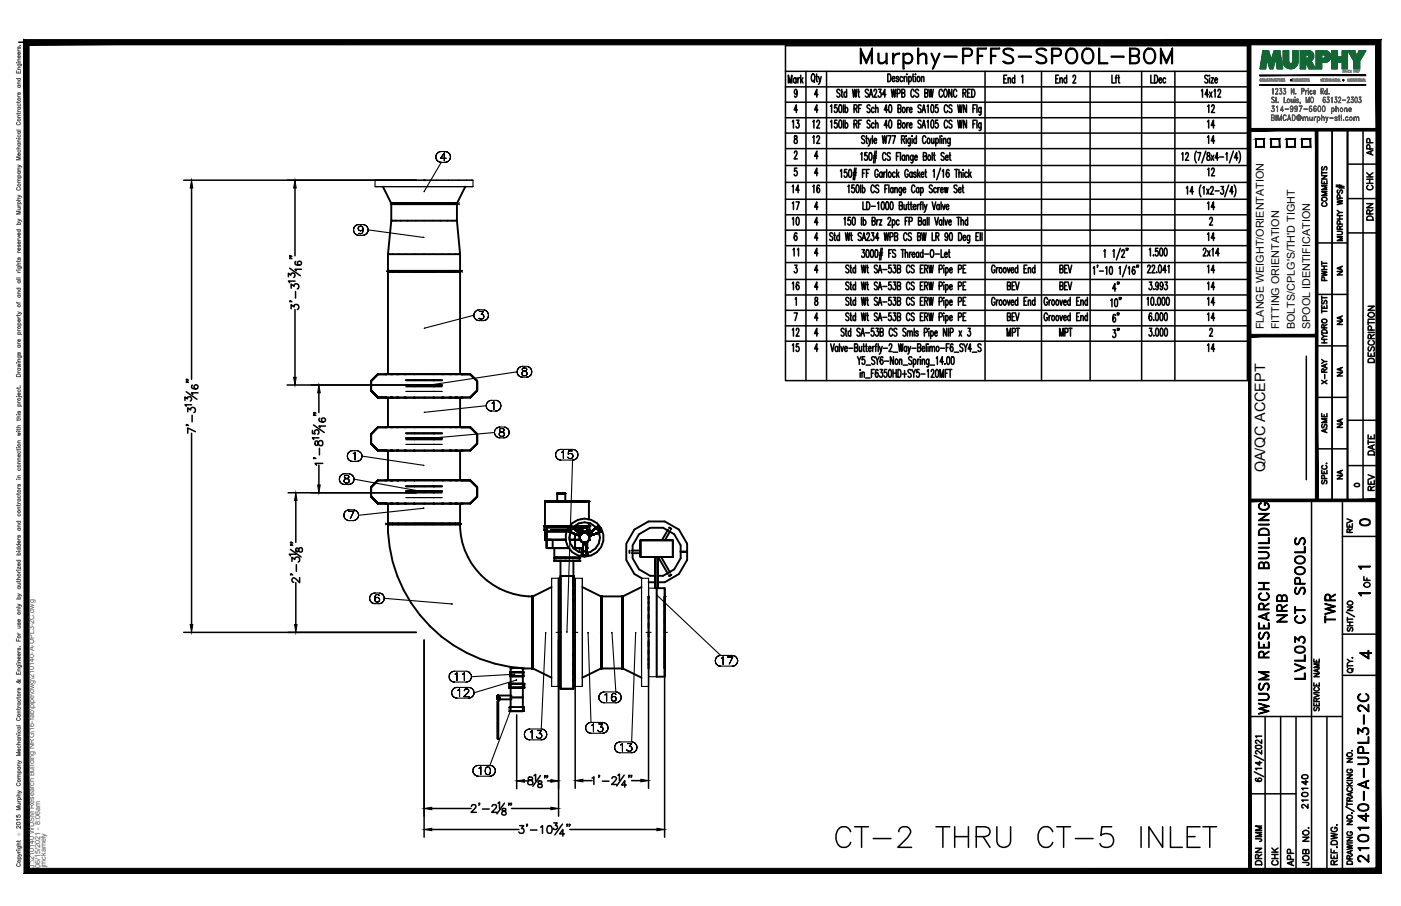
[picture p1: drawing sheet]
<svg xmlns="http://www.w3.org/2000/svg" width="432mm" height="279mm" viewBox="0 0 432 279" stroke-linecap="round" stroke-linejoin="round" font-family="sans-serif">
<defs><g id="words">
<g font-size="10.6">
<text x="263.9" y="22.6">Murphy-PFFS-SPOOL-BOM</text>
<text x="256.5" y="262.5">CT-2 THRU CT-5 INLET</text>
</g>
<g font-size="6.6">
<text x="397.6" y="193" transform="rotate(-90 397.6 193)">NRB</text>
<text x="412.4" y="193.3" transform="rotate(-90 412.4 193.3)">TWR</text>
<text x="403.2" y="210.6" transform="rotate(-90 403.2 210.6)">LVL03 CT SPOOLS</text>
<text x="391.9" y="221.5" transform="rotate(-90 391.9 221.5)">WUSM RESEARCH BUILDING</text>
<text x="422.6" y="267.1" transform="rotate(-90 422.6 267.1)">210140-A-UPL3-2C</text>
</g>
<text font-size="5.7" x="417.7" y="204.3">4</text>
<g font-size="5.3">
<text x="375.4" y="36" transform="rotate(-90 375.4 36)">12</text>
<text x="247.3" y="40.6" transform="rotate(-90 247.3 40.6)">13</text>
<text x="249.4" y="40.6">12</text>
<text x="375.4" y="40.6" transform="rotate(-90 375.4 40.6)">14</text>
<text x="253.6" y="45.5" transform="rotate(-90 253.6 45.5)">12</text>
<text x="375.4" y="45.5" transform="rotate(-90 375.4 45.5)">14</text>
<text x="375.4" y="55.4" transform="rotate(-90 375.4 55.4)">12</text>
<text x="247.3" y="60.7" transform="rotate(-90 247.3 60.7)">14</text>
<text x="247.3" y="66" transform="rotate(-90 247.3 66)">17</text>
<text x="253.6" y="60.7" transform="rotate(-90 253.6 60.7)">16</text>
<text x="375.4" y="66" transform="rotate(-90 375.4 66)">14</text>
<text x="243.1" y="70.6">10</text>
<text x="375.4" y="75.5" transform="rotate(-90 375.4 75.5)">14</text>
<text x="375.4" y="85.4" transform="rotate(-90 375.4 85.4)">14</text>
<text x="247.3" y="90.7" transform="rotate(-90 247.3 90.7)">16</text>
<text x="375.4" y="90.7" transform="rotate(-90 375.4 90.7)">14</text>
<text x="375.4" y="95.2" transform="rotate(-90 375.4 95.2)">14</text>
<text x="375.4" y="100.2" transform="rotate(-90 375.4 100.2)">14</text>
<text x="247.3" y="104.8" transform="rotate(-90 247.3 104.8)">12</text>
<text x="247.3" y="109.7" transform="rotate(-90 247.3 109.7)">15</text>
<text x="375.4" y="109.7" transform="rotate(-90 375.4 109.7)">14</text>
<text x="417.7" y="163.3">0</text>
<text x="389.8" y="260.7" transform="rotate(-90 389.8 260.7)">JMM</text>
<text x="389.8" y="267.8" transform="rotate(-90 389.8 267.8)">DRN</text>
<text x="399.7" y="268.1" transform="rotate(-90 399.7 268.1)">APP</text>
</g>
<g font-size="4.9">
<text x="424" y="49" transform="rotate(-90 424 49)">APP</text>
<text x="424" y="59.6" transform="rotate(-90 424 59.6)">CHK</text>
<text x="409.9" y="64.9" transform="rotate(-90 409.9 64.9)">COMMENTS</text>
<text x="424" y="69.1" transform="rotate(-90 424 69.1)">DRN</text>
<text x="246.9" y="80.1" transform="rotate(-90 246.9 80.1)">11</text>
<text x="409.9" y="87.8" transform="rotate(-90 409.9 87.8)">PWHT</text>
<text x="345.7" y="91" transform="rotate(-90 345.7 91)">4&quot;</text>
<text x="345.7" y="100.5" transform="rotate(-90 345.7 100.5)">6&quot;</text>
<text x="424.4" y="112.9" transform="rotate(-90 424.4 112.9)">DESCRIPTION</text>
<text x="409.9" y="119.6" transform="rotate(-90 409.9 119.6)">X-RAY</text>
<text x="409.9" y="134.8" transform="rotate(-90 409.9 134.8)">ASME</text>
<text x="424.4" y="141.5" transform="rotate(-90 424.4 141.5)">DATE</text>
<text x="424.4" y="152.4" transform="rotate(-90 424.4 152.4)">REV</text>
<text x="417.7" y="165.5" transform="rotate(-90 417.7 165.5)">REV</text>
<text x="423" y="182.4" transform="rotate(-90 423 182.4)">OF</text>
<text x="403.9" y="250.5" transform="rotate(-90 403.9 250.5)">210140</text>
<text x="394.8" y="268.1" transform="rotate(-90 394.8 268.1)">CHK</text>
<text x="404.3" y="268.1" transform="rotate(-90 404.3 268.1)">JOB NO.</text>
</g>
<g font-size="4.4">
<text x="414.5" y="86.1" transform="rotate(-90 414.5 86.1)">NA</text>
<text x="414.5" y="101.2" transform="rotate(-90 414.5 101.2)">NA</text>
<text x="414.5" y="117.1" transform="rotate(-90 414.5 117.1)">NA</text>
<text x="414.5" y="133" transform="rotate(-90 414.5 133)">NA</text>
<text x="389.9" y="145.7" transform="rotate(-90 389.9 145.7)">QA/QC ACCEPT</text>
<text x="414.5" y="148.9" transform="rotate(-90 414.5 148.9)">NA</text>
</g>
<text font-size="4" x="416.3" y="151.3">0</text>
<g font-size="3.5">
<text x="417.3" y="176.7">1</text>
<text x="417.3" y="184.9">1</text>
</g>
<g font-size="3.3">
<text x="389.5" y="101.5" transform="rotate(-90 389.5 101.5)">FLANGE WEIGHT/ORIENTATION</text>
<text x="394.3" y="101.5" transform="rotate(-90 394.3 101.5)">FITTING ORIENTATION</text>
<text x="399.1" y="101.5" transform="rotate(-90 399.1 101.5)">BOLTS/CPLG'S/TH'D TIGHT</text>
<text x="403.8" y="101.5" transform="rotate(-90 403.8 101.5)">SPOOL IDENTIFICATION</text>
</g>
<g font-size="2.2" fill="#545454">
<text x="10.5" y="267.5" transform="rotate(-90 10.5 267.5)">J:\210140 WUSM Research Building NRG\16-fab\pipe\dwg\210140-A-UPL3-2C.dwg</text>
<text x="12.4" y="267.5" transform="rotate(-90 12.4 267.5)">06/15/2021 - 8:06am</text>
<text x="14.1" y="267.4" transform="rotate(-90 14.1 267.4)">jmckamely</text>
</g>
<text font-size="1.3" fill="#545454" x="6.3" y="257.9" transform="rotate(-90 6.3 257.9)">Ó</text>
</g></defs>
<!-- layer: HP-TWR-WLD -->
<g fill="none" stroke="#000" stroke-width=".59">
<path d="M118 57.6l2.6 5.1h12.7M143.4 57.6l-2.6 5.1h-2.9M119.6 78.4v5.2h.4M120.5 62.7h.3h-.3v.2h.3h-.3M120.6 62.9h20M120.8 62.9h7.2M120.8 62.7h1.1zM121.9 62.7h1.6zM121.9 62.9h-1.3v5.2M123.5 62.7h2.1zM125.6 62.7h2.4zM128 62.9h2.7"/>
<path d="M128 62.7h2.7zM128 62.9h2.7h-2.6M128.1 62.7h2.6h-2.6M130.7 62.7h5h-2.4M130.7 62.7h2.6M133.3 62.9h-2.6h2.6M133.3 62.9h7.2M133.3 62.7h2.4M135.7 62.7h3.8zM135.7 62.7h2.2M135.8 62.7h-2.5h2.5M137.9 62.7h-2.1h2.1"/>
<path d="M139.6 62.7h-1.7h1.7M140.5 62.9h.3v5.2h-20.2l-1 10.3h22.2l-1-10.3M140.5 62.9h.3M140.6 62.7h-1h1M140.9 62.7h-.3h.3v.2h-.3h.3M141.8 78.4v5.2h-.4M119.5 83.6h.4h-.4v.2h.4h-.4M119.6 83.8h21.9M119.6 83.6h21.8M119.9 83.8h7.9M119.9 83.6h1.1zM121 83.6h1.8z"/>
<path d="M122.8 83.6h2.3zM125.1 83.6h2.7zM125.1 83.8h-5.5v31.6M127.8 83.8h8.5M127.8 83.6h2.9zM127.8 83.8h2.9h-2.9M130.7 83.6h10.7M133.6 83.8h-2.9h2.9M136.3 83.8h5.5v31.6M136.3 83.8h5.5M136.3 83.6h-2.7h2.7M138.6 83.6h-2.3h2.3"/>
<path d="M140.4 83.6h-1.8h1.8M141.4 83.6h.4M141.5 83.6h-1.1h1.1M141.9 83.6h-.4h.4v.2h-.4h.4M114.4 117.5l2-2.1-2 2.1v3v-3v3l2 2.1-2-2.1 2 2.1-2-2.1zM116.4 115.4l-2 2.1 2-2.1M116.4 115.4h2.8h-.4M120.4 115.4h-1.2h1.2M120.4 115.4h1.9zM122.3 115.4h2.4zM124.7 115.4h2.9zM125.1 118.7h11.2"/>
<path d="M125.1 117.2h11.2M127.6 115.4h3.1zM127.8 118.7h2.9M127.8 117.2h2.9M133.8 115.4h-3.1h3.1M133.8 115.4h-.2h.2M136.6 115.4h-2.8h2.8M136.6 115.4h-.3h.3M139.1 115.4h-2.5h2.5M139.1 115.4h-.6h.6M141 115.4h-1.9h1.9M141 115.4h-.7h.7"/>
<path d="M142.2 115.4h-1.2h1.2M142.2 115.4h.4zM144.9 115.4h-2.7h2.7M144.9 115.4l2.2 2.1-2.2-2.1 2.2 2.1v3l-2.2 2.1 2.2-2.1v-3v3v-3zM116.4 122.6h2.8h-2.8M116.4 131.8l-2 2.1 2-2.1M116.4 131.8l-2 2.1v2.9v-2.9v2.9l2 2.1-2-2.1 2 2.1-2-2.1v-2.9zM116.4 138.9h2.8h-2.8M116.4 131.8l2.8-.1-.4 .1M118.8 122.6h15M118.8 139h15M118.8 122.6h.1"/>
<path d="M118.8 138.9v.1M119.6 122.6v9.1M119.6 139v9.1M120.4 131.7h-1.2h1.2M120.4 131.7h1.9zM122.3 131.7h2.4zM124.7 131.7h2.9zM125.1 135.1h11.2M125.1 133.6h11.2M127.6 131.7h3.1zM127.8 135.1h2.9M127.8 133.6h2.9"/>
<path d="M133.8 122.6h7.2M133.8 131.7h-3.1h3.1M133.8 131.7h-.2h.2M133.8 139h7.2M136.6 131.7h-2.8h2.8M136.6 131.7h-.3h.3M139.1 131.7h-2.5h2.5M139.1 131.7h-.6h.6M141 131.7h-1.9h1.9M141 131.7h-.7h.7M141.8 122.6v9.1M141.8 139v9.1"/>
<path d="M142.2 131.7h-1.2h1.2M142.2 131.7l.4 .1zM142.2 138.9h2.7M142.6 122.6h.1M142.6 138.9l-8.8 .1M144.9 122.6l2.2-2.1-2.2 2.1M144.9 131.8h-2.7h2.7M144.9 138.9l2.2-2.1-2.2 2.1M144.9 131.8l2.2 2.1-2.2-2.1 2.2 2.1v2.9l-2.2 2.1 2.2-2.1v-2.9v2.9v-2.9zM144.9 122.6h-11.1M114.4 150.2l2-2-2 2v3v-3v3l2 2.1-2-2.1 2 2.1-2-2.1zM116.4 148.2l-2 2 2-2"/>
<path d="M116.4 155.3h2.8h-2.8M116.4 148.2h2.8M118.8 148.1h.4l-.4 .1M118.8 155.3h15M118.8 155.3h.1M119.6 155.3v6.2h22.2v-6.2M120.4 148.1h-1.2h1.2M120.4 148.1h1.9zM122.3 148.1h2.4zM124.7 148.1h2.9zM125.1 151.5h11.2M125.1 150h11.2"/>
<path d="M127.6 148.1h3.1zM127.8 151.5h2.9M127.8 150h2.9M133.8 148.1h-3.1h3.1M133.8 148.1h-.2h.2M133.8 155.3h7.2M136.6 148.1h-2.8h2.8M136.6 148.1h-.3h.3M139.1 148.1h-2.5h2.5M139.1 148.1h-.6h.6M141 148.1h-1.9h1.9M141 148.1h-.7h.7"/>
<path d="M142.2 148.1h-1.2h1.2M142.2 148.1l.4 .1M142.2 148.1h.4M142.2 155.3h2.7M142.6 155.3h-8.8M144.9 148.2h-2.7h2.7M144.9 155.3l2.2-2.1-2.2 2.1M144.9 148.2l2.2 2-2.2-2 2.2 2v3l-2.2 2.1 2.2-2.1v-3v3v-3zM168 154.6h.9h-.9h.2M168 154.6h11.5M168 154.6v7.6M168.9 154.6h2.5h-2.5h1.1"/>
<path d="M171.4 154.6h5.1h-5.1h3.3h-3.3h1.6M171.7 152.2h.2zM171.7 152.2v2.4M171.8 152.2h2.4h-2.3h1.9h-1.9h1.4M171.9 152.2h.1M171.9 152.2h1.4M171.9 152.2h.5M172.4 152.2h-.3h.3M172.4 152.2h.6zM172.4 152.2h.6h-.3M172.7 152.2h1.1M173 152.2h-.9h.9"/>
<path d="M173.3 152.2h-.3h.3M173.3 152.2h.5zM173.8 152.2h-.2h.2M173.8 152.2h.3M174.1 152.2h.1M174.2 152.2h.1M174.2 152.2v2.4M176.5 154.6h4.1zM178.1 154.6h2.5h-2.5h1.4M178.1 154.6h1.4M179.5 154.6h2M181.3 154.6h-.7h.7"/>
<path d="M181.3 154.6h.2M181.5 154.6v5.6M119.6 161.5h.1M119.5 161.5h11.2M119.9 161.5h-.4v.2h.4h-.4M119.9 161.7h1.1zM120 161.5h.1M121 161.7h1.8zM121.1 161.5h.1M121.1 161.7h1.7h-1.7M122.8 161.7h2.3zM122.8 161.5h.1"/>
<path d="M122.8 161.7h2.3h-2.3M125.1 161.7h2.7zM125.1 161.5h.1M125.1 161.7h2.7h-2.7M127.8 161.7h2.9zM127.8 161.5h2.9h-2.9M127.8 161.5h.1M127.8 161.7h2.9h-2.9M130.7 161.5h2.9h-2.9M130.7 161.7h2.9M130.7 161.5h5.6M130.7 161.7h-11.1a44.4 44.4 0 0 0 44.4 44.4v-22.2a22.2 22.2 0 0 1-22.2-22.2h-8.2"/>
<path d="M130.7 161.7h2.9h-2.9M133.6 161.7h2.7h-2.7M136.3 161.7h2.2h-2.2M136.3 161.7h.1M136.3 161.7h2.3h-2.3M138.5 161.7h1.8h-1.8M138.6 161.7h.1M138.6 161.7h1.8h-1.8M140.3 161.7h1.1h-1.1M140.4 161.7h.1M140.4 161.7h1.1h-1.1M141.5 161.5h-7.9h8.2"/>
<path d="M141.5 161.7h.1M141.9 161.5h-.4h.4v.2h-.4h.4M168 162.2h-.2h7.8h-4.4M168 162.2h-.2v1.3h.2M168 166.5h.9zM168 163.5v3h.2M168 163.5h.5M168 163.5h.5h-.5M168.2 166.5h.7zM168.2 166.5h3.2M168.5 163.9v5.1h1.8M168.5 162.6v1.3h6.2"/>
<path d="M168.5 162.6h6.8h-6.8v1.3h6.2M168.5 163.9h6.2M168.5 162.6v1.3M168.7 162.2h2.5M168.9 166.5h1.1zM169.8 162.2h-1.1h1.1M169.8 162.2h-1.1h2.5M169.8 163.5h1.4M170 166.5h-1.1h2.5M170 166.5h-1.1h1.1M170 166.5h1.4zM170.3 166.5v2.5h5"/>
<path d="M170.8 169v3h.6M170.8 172h7.8M171 172h.1M171 172h.2M171 172h.4h-.4M171.2 163.5h-1.4h1.4M171.2 173h-.4h1.5M171.2 173h.5zM171.2 163.5h3.5h-3.5h1.7M171.2 163.5h1.7h-1.7M171.4 166.5h3h-3h1.6M171.4 166.5h1.6z"/>
<path d="M171.4 172h.6M171.4 172h.6h-.6M171.7 173h-.5h1.1M172 172h-.6h1.4M172 172h-.6h.6M172 172h.8h-.8M172.3 173h1.5M172.3 173h1.5zM172.7 178.3h-.5v33.4h.5M172.7 173v39.4M172.8 172h-1.4h1.4M172.8 172h3h-3h1.9h-1.9h.9"/>
<path d="M172.8 172h.9h-.9M172.9 163.5h2zM172.9 163.5h1.8h-1.8M172.9 163.5h2M173 166.5h1.4zM173 166.5h1.4M173.7 172h1h-1M173.8 172h-3v1h.2M173.8 173h4.8M175.6 172h-.9h2.8h-1.7h.9M175.6 166.5h.9M175.6 163.1l-.4 .8 1.8 .7-1.8-.7z"/>
<path d="M175.6 163.1l-.4 .8 1.8 .7-1.2-.5M176.2 162.3l1.4 1.3zM176.5 166.5h1.6M176.5 166.5h1.6zM176.6 162.7l1 .9-1.4-1.3-.6 .8M176.7 172h1.4M176.7 172h.8M176.7 162.6h4.3M176.7 177.6h-4v17.4M176.7 177.6v17.4M176.7 177.6v.7zM176.7 178.3v-.7v17.4"/>
<path d="M176.7 178.3v-.7v34.8M176.7 169h2.9M176.7 173v4.6M177 164.6l1.7 .7-1.7-.7 1.7 .7-1.7-.7 1.7 .7-1.7-.7 1.7 .7 .1-.3-.1 .3zM177.1 162.2h4.6M177.2 173h-.8h.8M177.2 162.6h3.8M177.2 169v-4.3v4.3h2.4M177.2 162.6v.6v-.6h3.8M177.2 162.6v.6M177.5 172h.6h-.6M177.6 163.6l1.4 1.2z"/>
<path d="M177.6 163.6l1.4 1.2-.2 .2 .2-.2zM177.6 163.5h2M177.7 173h.6h-.6M178.1 172h.4h-.4M178.1 166.5h.6M178.1 166.5h.6zM178.2 163.5h-.6h.6M178.2 163.5h1.4h-1.4M178.3 172h.3v1h-.3M178.4 173h.2h-.2M178.6 171.4v.6h-.5M178.6 169v1.3"/>
<path d="M178.7 165.3l.3-.4-.3 .4M178.7 165.3v1l.6 .8-.6-.8 .3 .4a1.48 1.48 0 0 1 0-1.8l-.3 .4 .6-.8-.6 .8v1M178.8 165l-.1 .3zM179 164.8l-.2 .2zM179 166.7l.3 .4-.3-.4M179.3 164.5l-.3 .4 .3-.4M179.3 167.1l.4 .1zM179.3 167.1l.9 .3-.9-.3M179.4 170.4l.5-3.1-.6 3.8h.4M179.5 162.2h-1.3h3.5h-.9h.9v1.3h-.2M179.6 170.4v.4zM179.6 169h-2.4h2.4"/>
<path d="M179.7 171.1h.1M179.7 167.2h-.2l.7 .2M179.7 167.2l.5 .2-.5-.2 .5 .2-.3-.1M179.7 171l.2 .1M179.9 170l-.3 .8 .4 .4M179.9 170h.1h-.1M179.9 170l-.2 .1M179.9 171.1l.1 .1M179.9 167.3l-.5 3.1 .5-3.1M180 167.4h.1M179.9 167.3l-.5 3.1M180 167.4l-.7 3.7h.4"/>
<path d="M180 170l.6 .1M180 167.4h.2M180 170h-.1M180 171.2h.2M180.2 164.2l-.9 .3M180.2 164.2l-.7 .3M180.2 167.4l.3-.2zM180.2 164.2l.9 .3M180.2 164.2l.9 .3 .5 .8v1M180.2 167.4h.1M180.2 164.2l.4 .2M180.5 167.3l.6 3.8z"/>
<path d="M180.5 171.1l-.3 .1M180.5 171.1h.1M180.6 170.1l.2 .3a4.7 4.7 0 0 0 3.9-6 4.7 4.7 0 0 0-6.5-2.9 4.7 4.7 0 0 0-1.9 6.9 4.7 4.7 0 0 0 3.3 2M180.6 164.4l-.4-.2 .4 .2M180.6 171l-.4 .2M180.6 170.1l.2 .7M180.6 171.1h.5zM180.6 171l-.1 .1M180.6 164.4l.5 .1M180.7 169h.3h-.3M180.8 170.4v.4zM180.8 170.8l-.2 .2"/>
<path d="M180.8 167.2l-.6 .2M180.8 167.2h-.2M181 162.6v1.3h-3h3M181 167.1v1.9h-.3h.3zM181 170.4l-.5-3.1 .6 3.8h-.5M181 163.5h.7h-.7h.5M181 162.6v1.9v-1.9v1.3M181 162.6v1.3M181.1 167.1l-.9 .3h.1M181.1 167.1l-.3 .1M181.1 164.5l.5 .8M181.4 164.8l1.4-1.2-1.4 1.2 1.4-1.2-1.4 1.2 1.4-1.2-1.4 1.2 .1 .2-.1-.2 .1 .2-.1-.2 .1 .2-.1-.2 1.4-1.2-1.4 1.2 .1 .2z"/>
<path d="M181.5 163.5h-.5h.5M181.5 165l.1 .3-.1-.3 .1 .3-.1-.3 .1 .3-.1-.3 .1 .3 1.8-.6-1.8 .6 1.8-.6-1.8 .6 1.8-.6-1.8 .6zM181.5 161.3v.9M181.5 163.5v1.2M181.5 165v.1M181.5 166.5h.1M181.6 166.3l-.5 .8-.9 .3M181.6 165.3l1.8-.6-1.8 .6M181.6 165.3v1zM181.6 166.3l-.5 .8M182.8 163.6l1.4-1.3zM183.8 162.8l-1 .8 1.4-1.3 .6 .8"/>
<path d="M184.2 162.3l.6 .8zM184.8 163.1l.4 .9-1.8 .7 1.8-.7-1.8 .7 1.2-.5M184.8 163.1l.4 .9zM194 169.8v.7M194.7 169.8h2.7M194.7 170.6h2.7M197.4 166.6h10v5.2h-10v-5.2h10v5.2h-10zM197.8 178.3l-2.3-1.3-2.5-4.3v-5l2.5-4.4 4.4-2.5h5l4.3 2.5 2.6 4.4v5l-2.6 4.3-4.3 2.6h-2.1M199.9 179.6h2.1M202 177.6h-1.6l-3.4-2-2-3.4v-4l2-3.5 3.4-1.9h4l3.4 1.9 2 3.5v4l-2 3.4-3.4 2h-1.6M202 171.8v9.6v-9.6M202.8 171.8l3.1 5.2"/>
<path d="M203.8 171.8l2.8 4.8M205.9 163.3l-1.9 3.3M206.2 177.6h.1M206.2 162.7l.1 .1M206.3 162.8l.6 .3M206.6 163.7l-1.7 2.9M206.9 163.1h.1M206.9 177.2l-.6 .4M209.8 170.2h.1M209.8 170.2h.3zM210.1 170.2h.2h-.2M210.3 170.2h.2h-.2"/>
<path d="M210.5 170.2h.3h-.3M210.8 170.2h.2h-.2M211 170.2h.3h-.3M211.3 170.2h.2h-.2M211.5 170.2h.1M211.6 170.2h.1M211.7 170.2h.1M164 183.8v22.4h.2v-22.4h-.2v1.5M164 184.2v1.2zM164 185.3v1.8zM164 187.1v2.4zM164 189.4v2.7z"/>
<path d="M164 192.1v2.9zM164 195v2.9zM164 197.9v2.7zM164 185.3v20.9M164.2 183.8v22.3l5.8 2.9M164.2 184.2v1.2zM164.2 185.3v1.8zM164.2 187.1v2.4zM164.2 189.4v2.7zM164.2 192.1v2.9zM164.2 195v2.9zM164.2 197.9v2.7z"/>
<path d="M170 181l-5.8 2.9v22.2M172.7 195v17.4M172.7 195v17.4h4M176.7 195v17.4M179.5 181l5.7 2.9v22.2l-5.7 2.9M185.2 183.8v22.3M185.2 184.2v1.2zM185.2 185.3v1.8zM185.2 187.1v2.4zM185.2 189.4v2.7zM185.2 192.1v2.9zM185.2 195v2.9z"/>
<path d="M185.2 197.9v2.7zM185.4 184.2v-.4h-.2v22.3M185.4 183.8v.5v-.4M185.4 184.2v1.2zM185.4 185.3v1.8zM185.4 187.1v2.4zM185.4 189.4v2.7zM185.4 192.1v2.9zM185.4 195v2.9zM185.4 197.9v2.7zM185.4 184.2v21.7M191.8 197.9v2.7z"/>
<path d="M191.8 195v2.9zM191.8 192.1v2.9zM191.8 189.4v2.7zM191.8 187.1v2.4zM191.8 185.3v1.8zM191.8 184.2v1.2zM191.8 183.8v.5zM191.8 183.8v.1M192 183.8v22.4M192 197.9v2.7zM192 195v2.9zM192 192.1v2.9z"/>
<path d="M192 189.4v2.7zM192 187.1v2.4zM192 185.3v1.8zM192 184.2v1.2zM192 183.8v.5zM197.7 181l-5.7 2.9v22.2l5.7 2.9M199.9 184.1v-.2v22.2M199.9 184.3v.6M199.9 185.4v.9M199.9 187.1v1.2M199.9 189.5v1.3M199.9 192.1v1.5"/>
<path d="M199.9 195v1.5M199.9 197.9v1.3M202.4 181.4h2.5v27.3h-2.5zM202.8 181.4v-9.6v9.6M204.9 197.9v-2.9v2.9M204.9 195v-2.9v2.9M204.9 192.1v-2.6v2.6M204.9 189.5v-2.4v2.4M204.9 187.1v-1.7v1.7M204.9 185.4v-1.1v1.1M204.9 184.3v-.4v.4M204.9 183.9v14z"/>
<path d="M204.9 197.9v8.2zM204.9 181.4v27.3M204.9 184.1v.2M204.9 184.9v.5M204.9 186.3v.8M204.9 188.3v1.2M204.9 190.8v1.3M204.9 193.6v1.4M204.9 196.5v1.4M204.9 199.2v1.4M153.4 214.5v.6M153.4 215.1v-.6v1.2"/>
<path d="M153.4 215.1v.6v-1.2v1.2v-.2M153.4 215.5v-.4v.6M153.4 214.5v1.2zM153.4 215.1v-.6v1.2v-.6v.6v-.6v.6v-.6v.6v-.6v.4M153.4 215.5v.2h4.2M153.4 214.5h4.2M153.4 214.5v1.2M153.5 216.3l.5-.6-.5 .6v11.5v-11.5v11.5h-.1v-11.5l.5-.6-.5 .6v11.5h.1M153.9 215.1l.1 .6zM156.9 210.9h.3h-.3v1.2h.5h-.5h.3M156.9 212.1h4.7M157.2 207.3v1.2"/>
<path d="M157.3 207.3h.1M157.3 207.3h.2h-.2M157.3 207.3h4.1M157.4 208.5h-.2h2.1M157.4 206.1l.1 2.4M157.4 207.3h3.7v4.8h-3.7zM157.4 210.9h-.5h4.7M157.5 208.5h-.2h.2M157.5 208.5h.1M157.5 208.5h.1h-.1M157.5 208.5h.4zM157.5 206.1h3.6v2.4"/>
<path d="M157.5 210.9h-.3h.3M157.5 212.1h-.3h.3M157.5 210.9l-.1 4.2M157.6 208.5h-.1h.1M157.6 207.3h-.1h.3M157.6 210.9h.2M157.6 212.1h.2M157.8 208.5h.5zM157.9 208.5h-.3h.3M157.9 207.3h.3M157.9 210.9h-.1h.3M157.9 212.1h-.1h.3"/>
<path d="M158.2 208.5h.6zM158.3 208.5h-.4h.4M158.3 207.3h.4M158.3 210.9h-.2h.6M158.3 212.1h-.2h.6M158.8 208.5h-.5h.5M158.8 208.5h.5M158.8 207.3h.5M158.8 208.5h1M158.8 210.9h.5M158.8 212.1h.5M159.3 208.5h-.5h.5"/>
<path d="M159.8 207.3h-.5h.9M159.8 210.9h-.5h.9M159.8 212.1h-.5h.9M159.8 208.5h.4M160.3 208.5h.3M160.3 207.3h.3M160.4 210.9h-.2h.4M160.4 212.1h-.2h.4M160.7 208.5h.2M160.7 207.3h.2M160.8 210.9h-.2h.3M160.8 212.1h-.2h.3"/>
<path d="M161 210.9h.1M161 212.1h.1M161.1 207.3h-.2h.5v1.2h-2.1h.5M161.1 208.5h-.2h.2M161.1 215.1h-3.7l.1 4.2M161.1 210.9v4.2M161.1 215.1h.1M161.1 208.5h.2M161.1 210.9h.5h-.3h.3v1.2h-.5M161.1 215.1v4.2h-3.7M164 206.2h.1M164 200.6v2.3z"/>
<path d="M164 202.9v1.8zM164 204.6v1.3zM164 205.8v.4zM164.2 206.1h.1M164.2 200.6v2.3zM164.2 202.9v1.8zM164.2 204.6v1.3zM164.2 205.8v.4zM164.2 206.1v.1M172.7 212.4h4M176.7 207.5v.5v-1.2v1.2M185.2 206.1h.1"/>
<path d="M185.2 200.6v2.3zM185.2 202.9v1.8zM185.2 204.6v1.3zM185.2 205.8v.4zM185.4 205.9v.3h-.2M185.4 206.2h.1M185.4 200.6v2.3zM185.4 202.9v1.8zM185.4 204.6v1.3zM185.4 205.8v.4zM185.4 206.1v-22.2h6.4v22.2M185.4 206.1v.1"/>
<path d="M185.4 206.1h6.4M191.8 206.1v-.3v.4M191.8 204.6v1.3zM191.8 202.9v1.8zM191.8 200.6v2.3zM191.8 206.1h.1M191.8 206.2v-22.4h.2v22.4M191.8 206.2h.2M192 204.6v1.3zM192 202.9v1.8zM192 200.6v2.3zM192 206.2h.1"/>
<path d="M199.9 200.6v1.1M199.9 202.9v.9M199.9 204.6v.6M199.9 205.8v.1M204.9 204.6v1.5zM204.9 204.6v-1.7v1.7M204.9 202.9v-2.3v2.3M204.9 200.6v-2.7v2.7M204.9 201.7v1.2M204.9 203.8v.8M204.9 205.2v.6M204.9 205.9v.2"/>
<circle cx="180.2" cy="165.9" r="5.8"/>
</g>
<g fill="none" stroke="#000" stroke-width=".34">
<path d="M115.6 55.6h29.7M116.1 57.6h29.2M117.6 55.6h-2v2h.5h-.5M130.8 59l-.1 .2zM134.3 48.4l.1 .5-.1-.5M134.4 47.9l-.1 .5 .1-.5M134.4 48.9l.2 .5-.2-.5M134.6 47.4l-.2 .5 .2-.5M134.6 49.4l.4 .3-.4-.3M135 47.1l-.4 .3 .4-.3M135 49.7l.5 .3-.5-.3M135.5 46.8l-.5 .3 .5-.3"/>
<path d="M135.5 50l.5 .1-.5-.1M135.8 48.8h1.7h-1.7M136 46.7l-.5 .1 .5-.1M136 46.7h1.2M136.9 47.2l-1.1 1.6 1.1-1.6M136.9 47.2v2.4v-2.4M137.2 50.1l.5-.1-.5 .1M137.2 50.1h-1.2l-5.2 8.9M137.7 46.8l-.5-.1 .5 .1M137.7 50l.5-.3-.5 .3M138.2 47.1l-.5-.3 .5 .3M138.2 49.7l.3-.3-.3 .3"/>
<path d="M138.5 47.4l-.3-.3 .3 .3M138.5 49.4l.3-.5-.3 .5M138.8 47.9l-.3-.5 .3 .5M138.8 48.9v-.5v.5M138.8 48.4v-.5v.5M145.8 55.6h-.5h.5v2h-.5h.5M109 70.9v.5v-.5M109 70.4v.5v-.5M109 71.4l.2 .5-.2-.5M109.2 69.9l-.2 .5 .2-.5M109.2 71.9l.4 .3-.4-.3M109.6 69.5l-.4 .4 .4-.4"/>
<path d="M109.6 72.2l.5 .3-.5-.3M110.1 69.3l-.5 .2 .5-.2M110.1 72.5l.5 .1-.5-.1M110.4 70.5h.1M110.4 70.4l.1-.4-.1 .4M110.5 70.9l-.1-.4 .1 .4M110.5 70l.2-.2-.2 .2M110.6 69.2l-.5 .1 .5-.1M110.6 72.6h1.2M110.6 69.2h1.2M110.6 72l-.1-.3 .1 .3M110.7 71.1l-.2-.2 .2 .2"/>
<path d="M110.7 69.8l.4-.1-.4 .1M111 72.1l-.4-.1 .4 .1M111.1 71.2l-.4-.1 .4 .1M111.1 69.7h.1M111.2 72.1h-.2h.2M111.2 71.2h.1M111.2 69.7l.3 .1-.3-.1M111.5 71.1l-.3 .1 .3-.1M111.5 72l-.3 .1 .3-.1M111.5 69.8l.3 .2-.3-.2M111.8 70.9l-.3 .2 .3-.2M111.8 71.7l-.3 .3 .3-.3"/>
<path d="M111.8 70v.9zM111.8 72.6l.5-.1-.5 .1M111.9 71.1l-.1 .6 .1-.6M111.9 70.5v.6v-.6M112.3 69.3l-.5-.1 .5 .1M112.3 72.5l.5-.3-.5 .3M112.8 69.5l-.5-.2 .5 .2M112.8 72.2l.3-.3-.3 .3M113.1 69.9l-.3-.4 .3 .4M113.1 71.9l.3-.5-.3 .5M113.4 70.4l-.3-.5 .3 .5M113.4 71.4l.1-.5-.1 .5"/>
<path d="M113.5 70.9l-.1-.5 .1 .5M113.5 70.9l17 2.3M130.5 73.2h.2zM146 97.2l.1 .5-.1-.5M146 97.2l-15.2 4M146.1 96.7l-.1 .5 .1-.5M146.1 97.7l.3 .5-.3-.5M146.4 96.3l-.3 .4 .3-.4M146.4 98.2l.4 .4-.4-.4M146.8 95.9l-.4 .4 .4-.4M146.8 98.6l.4 .2-.4-.2M147.2 95.6l-.4 .3 .4-.3"/>
<path d="M147.2 98.8l.5 .1-.5-.1M147.5 97.9l.2 .4zM147.7 95.5l-.5 .1 .5-.1M147.7 96h1.3h-1.3M147.7 98.3l.7 .1zM147.7 98.9h1.2M147.7 95.5h1.2M148.3 96.9h.4h-.4M148.7 96.9l.2 .2-.2-.2M148.8 98.3l-.4 .1 .4-.1M148.9 97.1l.1 .1-.1-.1M148.9 98.9l.5-.1-.5 .1"/>
<path d="M149 96l-.7 .9 .7-.9M149 98.1l-.2 .2 .2-.2M149 97.2l.1 .3-.1-.3M149.1 97.5l-.1 .6zM149.4 95.6l-.5-.1 .5 .1M149.4 98.8l.5-.2-.5 .2M149.9 95.9l-.5-.3 .5 .3M149.9 98.6l.4-.4-.4 .4M150.3 96.3l-.4-.4 .4 .4M150.3 98.2l.2-.5-.2 .5M150.5 96.7l-.2-.4 .2 .4M150.5 97.7l.1-.5-.1 .5"/>
<path d="M150.6 97.2l-.1-.5 .1 .5M125.1 119.2h11.2M127.8 119.2h2.9M130.8 101.2h.1M159.4 114.7l.1 .5-.1-.5M159.4 114.7l-28.6 4.3M159.5 114.2l-.1 .5 .1-.5M159.5 115.2l.2 .4-.2-.4M159.7 113.7l-.2 .5 .2-.5M159.7 115.6l.3 .4-.3-.4M160 113.3l-.3 .4 .3-.4M160 116l.5 .2-.5-.2"/>
<path d="M160.5 113.1l-.5 .2 .5-.2M160.5 116.2l.6 .1-.6-.1M160.9 115.4v-.4v.4M160.9 115l.1-.2-.1 .2M161 115.6l-.1-.2 .1 .2M161 113.8v.2v-.2M161 114l.1 .2-.1-.2M161 114.8l.2-.2-.2 .2M161.1 113l-.6 .1 .6-.1M161.1 113.6l-.1 .2 .1-.2M161.1 115.7h.1M161.1 114.2l.2 .2-.2-.2"/>
<path d="M161.1 116.3h1.1M161.1 113h1.1M161.2 114.6l.3-.1-.3 .1M161.3 114.4l.4 .1-.4-.1M161.4 113.5l-.3 .1 .3-.1M161.4 115.9l-.3-.2 .3 .2M161.5 114.5l.5-.1-.5 .1M161.7 114.5l.4 .1-.4-.1M161.9 115.9h-.5h.5M161.9 113.5h-.5h.5M162 114.4l.2-.2-.2 .2M162.1 114.6l.2 .2-.2-.2"/>
<path d="M162.2 115.7l-.3 .2 .3-.2M162.2 113.6l-.3-.1 .3 .1M162.2 114.2l.1-.2-.1 .2M162.2 116.3l.6-.1-.6 .1M162.3 115.6h.1M162.3 113.8l-.1-.2 .1 .2M162.3 114.8l.1 .2-.1-.2M162.3 114v-.2v.2M162.4 115.4l-.1 .2 .1-.2M162.4 115v.4v-.4M162.8 113.1l-.6-.1 .6 .1M162.8 116.2l.4-.2-.4 .2"/>
<path d="M163.2 113.3l-.4-.2 .4 .2M163.2 116l.4-.4-.4 .4M163.6 113.7l-.4-.4 .4 .4M163.6 115.6l.2-.4-.2 .4M163.8 114.2l-.2-.5 .2 .5M163.8 115.2l.1-.5-.1 .5M163.9 114.7l-.1-.5 .1 .5M107.3 139.7l-.2 .5 .2-.5M107.7 139.3l-.4 .4 .4-.4M108.2 139.1l-.5 .2 .5-.2M108.7 139l-.5 .1 .5-.1M108.7 139h1.2"/>
<path d="M108.9 139.9l.2-.1-.2 .1M109.1 139.8l.3-.3-.3 .3M109.4 139.5v2.3v-2.3M110.4 139.1l-.5-.1 .5 .1M110.9 139.3l-.5-.2 .5 .2M111.2 139.7l-.3-.4 .3 .4M125.1 135.6h11.2M125.1 137.1h11.2M125.1 120.7h11.2M127.8 135.6h2.9M127.8 137.1h2.9M127.8 120.7h2.9"/>
<path d="M130.8 127.2h.1M130.8 135.4h.1M149.8 125.1l.1 .5-.1-.5M149.8 125.1l-19 2.1M149.9 124.6l-.1 .5 .1-.5M149.9 125.6l.3 .5-.3-.5M150.2 124.1l-.3 .5 .3-.5M150.2 126.1l.4 .4-.4-.4M150.6 123.8l-.4 .3 .4-.3M150.6 126.5l.4 .2-.4-.2M151 123.5l-.4 .3 .4-.3M151 126.7l.5 .1-.5-.1"/>
<path d="M151.5 123.5h-.5h.5M151.5 126.8h1.2M151.5 123.5h1.2M151.7 124.4l.2-.1-.2 .1M151.9 124.3l.3-.4-.3 .4M152.2 123.9v2.4v-2.4M152.4 133.4l.1 .5-.1-.5M152.4 133.4l-21.6 1.9M152.5 132.8l-.1 .6 .1-.6M152.5 133.9l.2 .5-.2-.5M152.7 126.8l.5-.1-.5 .1M152.7 132.4l-.2 .4 .2-.4"/>
<path d="M152.7 134.4l.4 .3-.4-.3M153.1 132l-.4 .4 .4-.4M153.1 134.7l.5 .2-.5-.2M153.2 123.5h-.5h.5M153.2 126.7l.5-.2-.5 .2M153.6 131.8l-.5 .2 .5-.2M153.6 134.9l.5 .1-.5-.1M153.7 123.8l-.5-.3 .5 .3M153.7 126.5l.4-.4-.4 .4M153.9 134.1v-.3v.3M153.9 133.8l.1-.3-.1 .3M154 134.3l-.1-.2 .1 .2"/>
<path d="M154 132.5v.2v-.2M154 132.7l.1 .3-.1-.3M154 133.5l.2-.2-.2 .2M154.1 124.1l-.4-.3 .4 .3M154.1 126.1l.2-.5-.2 .5M154.1 131.7l-.5 .1 .5-.1M154.1 132.3l-.1 .2 .1-.2M154.1 134.4h.1M154.1 133l.2 .1-.2-.1M154.1 135h1.2M154.1 131.7h1.2M154.2 133.3l.3-.1-.3 .1"/>
<path d="M154.3 124.6l-.2-.5 .2 .5M154.3 125.6l.1-.5-.1 .5M154.3 133.1l.5 .1-.5-.1M154.4 125.1l-.1-.5 .1 .5M154.4 132.2l-.3 .1 .3-.1M154.4 134.6l-.3-.2 .3 .2M154.5 133.2l.5-.1-.5 .1M154.8 133.2l.3 .1-.3-.1M154.9 134.6h-.5h.5M154.9 132.2h-.5h.5M155 133.1l.2-.1-.2 .1M155.1 133.3l.2 .2-.2-.2"/>
<path d="M155.2 134.4l-.3 .2 .3-.2M155.2 132.3l-.3-.1 .3 .1M155.2 133l.1-.3-.1 .3M155.3 135l.5-.1-.5 .1M155.3 134.3l-.1 .1 .1-.1M155.3 132.5l-.1-.2 .1 .2M155.3 133.5l.1 .3-.1-.3M155.3 132.7v-.2v.2M155.4 134.1l-.1 .2 .1-.2M155.4 133.8v.3v-.3M155.8 131.8l-.5-.1 .5 .1M155.8 134.9l.4-.2-.4 .2"/>
<path d="M156.2 132l-.4-.2 .4 .2M156.2 134.7l.4-.3-.4 .3M156.6 132.4l-.4-.4 .4 .4M156.6 134.4l.2-.5-.2 .5M156.8 132.8l-.2-.4 .2 .4M156.8 133.9l.1-.5-.1 .5M156.9 133.4l-.1-.6 .1 .6M171.3 139.7l-.1 .5 .1-.5M171.5 139.3l-.2 .4 .2-.4M171.9 138.9l-.4 .4 .4-.4M172.4 138.7l-.5 .2 .5-.2M172.9 138.6l-.5 .1 .5-.1"/>
<path d="M172.9 138.6h3.6M173.1 139.5l.2-.1-.2 .1M173.3 139.4l.3-.3-.3 .3M173.6 139.1v2.3v-2.3M175.2 139.1l-.1 1 .1-1M175.2 139.9h.4h-.4M175.6 139.9h.3h-.3M175.9 139.9h.4h-.4M176.3 139.9l.2 .3-.2-.3M176.4 139.1h-1.2h1.2M177 138.7l-.5-.1 .5 .1M177.4 138.9l-.4-.2 .4 .2"/>
<path d="M177.8 139.3l-.4-.4 .4 .4M178 139.7l-.2-.4 .2 .4M104.6 147.8l.1 .5-.1-.5M104.7 147.3l-.1 .5 .1-.5M104.7 148.3l.2 .4-.2-.4M104.9 146.8l-.2 .5 .2-.5M104.9 148.7l.4 .4-.4-.4M105.3 146.4l-.4 .4 .4-.4M105.3 149.1l.4 .2-.4-.2M105.7 146.2l-.4 .2 .4-.2M105.7 149.3l.5 .1-.5-.1M106 158.9l.1 .5-.1-.5"/>
<path d="M106 148.5v-.3v.3M106 148.2l.2-.3-.2 .3M106.1 158.4l-.1 .5 .1-.5M106.1 159.4l.2 .5-.2-.5M106.2 148.7l-.2-.2 .2 .2M106.2 146.9v.2v-.2M106.2 147.1l.1 .2-.1-.2M106.2 147.9l.2-.2-.2 .2M106.2 146.1l-.5 .1 .5-.1M106.2 149.4h1.2M106.2 146.1h1.2M106.3 146.7l-.1 .2 .1-.2"/>
<path d="M106.3 148.8l-.1-.1 .1 .1M106.3 147.3l.2 .2-.2-.2M106.3 157.9l-.2 .5 .2-.5M106.3 159.9l.4 .3-.4-.3M106.4 147.7l.4-.1-.4 .1M106.5 147.5l.5 .1-.5-.1M106.6 146.6l-.3 .1 .3-.1M106.6 149l-.3-.2 .3 .2M106.7 157.6l-.4 .3 .4-.3M106.8 147.6l.4-.1-.4 .1M107 147.6l.3 .1-.3-.1M107 140.7l.1 .5-.1-.5"/>
<path d="M107.1 149h-.5h.5M107.1 146.6h-.5h.5M107.1 140.2l-.1 .5 .1-.5M107.1 141.2l.2 .4-.2-.4M107.1 157.3l-.4 .3 .4-.3M107.2 147.5l.2-.2-.2 .2M107.3 147.7l.2 .2-.2-.2M107.3 141.6l.4 .4-.4-.4M107.4 148.8l-.3 .2 .3-.2M107.4 146.7l-.3-.1 .3 .1M107.4 147.3l.1-.2-.1 .2M107.4 149.4l.5-.1-.5 .1"/>
<path d="M107.4 157.7h1.6h-1.6M107.5 148.7h.1M107.5 146.9l-.1-.2 .1 .2M107.5 147.9l.1 .3-.1-.3M107.5 147.1v-.2v.2M107.6 148.5l-.1 .2 .1-.2M107.6 148.2v.3v-.3M107.6 157.2l-.5 .1 .5-.1M107.6 157.2h1.2M107.7 142l.5 .2-.5-.2M107.9 146.2l-.5-.1 .5 .1M107.9 149.3l.5-.2-.5 .2"/>
<path d="M108.2 142.2l.5 .1-.5-.1M108.4 146.4l-.5-.2 .5 .2M108.4 149.1l.4-.4-.4 .4M108.7 142.3h1.2M108.8 146.8l-.4-.4 .4 .4M108.8 148.7l.2-.4-.2 .4M109 147.3l-.2-.5 .2 .5M109 148.3l.1-.5-.1 .5M109 157.7l-1.1 2.4 1.1-2.4M109.1 147.8l-.1-.5 .1 .5 21.6 3.9h-.2M109.3 157.3l-.5-.1 .5 .1M109.8 157.6l-.5-.3 .5 .3"/>
<path d="M109.9 142.3l.5-.1-.5 .1M110.2 157.9l-.4-.3 .4 .3M110.2 159.9l.2-.5-.2 .5M110.4 142.2l.5-.2-.5 .2M110.4 158.4l-.2-.5 .2 .5M110.4 159.4l.1-.5-.1 .5M110.5 158.9l-.1-.5 .1 .5M110.9 142l.3-.4-.3 .4M111.2 141.6l.3-.4-.3 .4M111.5 140.2l-.3-.5 .3 .5M111.5 141.2l.1-.5-.1 .5M111.6 140.7l-.1-.5 .1 .5 19.1 2.8h-.2"/>
<path d="M125.1 152h11.2M125.1 153.4h11.2M127.8 152h2.9M127.8 153.4h2.9M130.5 156.7h.2zM130.5 156.7l-20 2.2M171.2 140.2l.1 .5-.1-.5M171.3 140.7l.2 .5-.2-.5M171.5 141.2l.4 .4-.4-.4M171.9 141.6l.5 .2-.5-.2M172.4 141.8l.5 .1-.5-.1M172.9 141.9h3.6"/>
<path d="M175.1 141.2l-.1-.2 .1 .2M175.1 140.1l.1-.2-.1 .2M175.2 141.3h.1M175.6 141.4l-.4-.1 .4 .1M175.9 141.4h-.3h.3M176.3 141.3l-.4 .1 .4-.1M176.5 141.1l-.2 .2 .2-.2M176.5 141.9l.5-.1-.5 .1M176.5 140.2l.1 .3-.1-.3M176.5 141.9l-1.8 53M176.6 140.5l-.1 .6zM177 141.8l.4-.2-.4 .2"/>
<path d="M177.4 141.6l.4-.4-.4 .4M177.8 141.2l.2-.5-.2 .5M178 140.7l.1-.5-.1 .5M178.1 140.2l-.1-.5 .1 .5M106.7 160.2l.4 .3-.4-.3M107.1 160.5l.5 .1-.5-.1M107.6 160.6h1.2M108.8 160.6l.5-.1-.5 .1M109.3 160.5l.5-.3-.5 .3M109.8 160.2l.4-.3-.4 .3M170 178.3v33.4h2.2v-33.4h-2.2v33.4M172.2 178.3v33.4"/>
<path d="M176.7 178.3h.6v33.4h-.6M177.3 178.3h2.2v33.4h-2.2zM177.3 178.3v33.4M179.5 178.3v33.4M197.7 178.3v33.4M199.9 178.3v33.4h-2.2v-33.4h2.2v33.4M113.9 184.5l.1 .5-.1-.5M114 184l-.1 .5 .1-.5M114 185l.2 .5-.2-.5M114.2 183.5l-.2 .5 .2-.5M114.2 185.5l.4 .4-.4-.4M114.6 183.2l-.4 .3 .4-.3"/>
<path d="M114.6 185.9l.5 .2-.5-.2M115.1 183l-.5 .2 .5-.2M115.1 186.1l.5 .1-.5-.1M115.5 184.3v.6v-.6M115.6 182.9l-.5 .1 .5-.1M115.6 186.2h1.2M115.6 182.9h1.2M115.6 183.8l-.1 .5 .1-.5M115.6 184.6v.8zM115.6 185.4l.3 .2-.3-.2M115.9 183.5l-.3 .3 .3-.3M115.9 184.3l-.3 .3 .3-.3"/>
<path d="M115.9 185.6l.3 .1-.3-.1M116.2 183.3l-.3 .2 .3-.2M116.2 184.2l-.3 .1 .3-.1M116.2 185.7h.1M116.3 184.2h.1M116.3 185.7l.4-.1-.4 .1M116.4 183.3h-.2h.2M116.7 184.3l-.4-.1 .4 .1M116.7 185.6l.2-.2-.2 .2M116.7 183.5l-.3-.2 .3 .2M116.8 186.2l.5-.1-.5 .1M116.9 184.6l-.2-.3 .2 .3"/>
<path d="M116.9 183.7l-.2-.2 .2 .2M116.9 185.4l.1-.4-.1 .4M116.9 184.6l.1 .4zM117.3 183l-.5-.1 .5 .1M117.3 186.1l.5-.2-.5 .2M117.8 183.2l-.5-.2 .5 .2M117.8 185.9l.3-.4-.3 .4M118.1 183.5l-.3-.3 .3 .3M118.1 185.5l.2-.5-.2 .5M118.3 184l-.2-.5 .2 .5M118.3 185l.1-.5-.1 .5M118.4 184.5l-.1-.5 .1 .5 21 1.8h-.1"/>
<path d="M168.2 195.2v-.2l-1.4 29.8h-3.5M171.4 195h1.6M176.5 195h1.6M181.3 195v.2zM181.3 195.2l.8 27.6M188.6 195v.2zM188.6 195.2l1.2 18.2h-3.6M195.9 195.2v-.2l-1.2 33.8h-3.6M199.1 195h1.6M199.9 181.4v27.3M199.9 181.4h2.5v27.3h-2.5zM202.4 181.4v27.3"/>
<path d="M202.5 183.6h.1M202.5 183.6l19.6 18.5M204.9 195h.8M138.4 208.7l.1 .5-.1-.5M138.5 208.1l-.1 .6 .1-.6M138.5 209.2l.2 .5-.2-.5M138.7 207.7l-.2 .4 .2-.4M138.7 209.7l.4 .3-.4-.3M139.1 207.3l-.4 .4 .4-.4M139.1 210l.5 .3-.5-.3M139.2 213.6l.1 .6-.1-.6M139.3 213.1l-.1 .5 .1-.5"/>
<path d="M139.3 214.2l.2 .4-.2-.4M139.5 212.7l-.2 .4 .2-.4M139.5 214.6l.4 .4-.4-.4M139.6 207.1l-.5 .2 .5-.2M139.6 210.3h.5h-.5M139.9 212.3l-.4 .4 .4-.4M139.9 215l.5 .2-.5-.2M140.1 207l-.5 .1 .5-.1M140.1 210.3h3.6M140.1 207h3.6M140.3 207.9l.2-.1-.2 .1M140.4 212.1l-.5 .2 .5-.2"/>
<path d="M140.4 215.2l.5 .1-.5-.1M140.5 207.8l.3-.3-.3 .3M140.8 207.5v2.4v-2.4M140.9 212l-.5 .1 .5-.1M140.9 215.3h3.5M140.9 212h3.5M141.1 212.9l.2-.1-.2 .1M141.3 212.8l.3-.3-.3 .3M141.6 212.5v2.3v-2.3M142.5 207.9l.3-.1-.3 .1M142.8 207.8l.3-.3-.3 .3M143 214.8h1.6h-1.6"/>
<path d="M143.1 207.5v2.4v-2.4M143.1 213h.1M143.1 212.9l.1-.2-.1 .2M143.2 212.7h.1M143.3 212.6l.3-.1-.3 .1M143.6 212.5h.4h-.4M143.7 210.3h.5h-.5M144 212.5l.3 .1-.3-.1M144.1 213.7l-1.1 1.1 1.1-1.1M144.2 207.1l-.5-.1 .5 .1M144.2 210.3l.4-.3-.4 .3M144.3 212.6h.1"/>
<path d="M144.3 213.3l-.2 .4 .2-.4M144.3 212.7l.2 .2-.2-.2M144.4 215.3l.5-.1-.5 .1M144.5 213.1l-.2 .2 .2-.2M144.5 212.9v.2v-.2M144.6 207.3l-.4-.2 .4 .2M144.6 210l.4-.3-.4 .3M144.9 212.1l-.5-.1 .5 .1M144.9 215.2l.5-.2-.5 .2M145 207.7l-.4-.4 .4 .4M145 209.7l.2-.5-.2 .5M145.2 208.1l-.2-.4 .2 .4"/>
<path d="M145.2 209.2l.1-.5-.1 .5M145.4 212.3l-.5-.2 .5 .2M145.4 215l.4-.4-.4 .4M145.8 212.7l-.4-.4 .4 .4M145.8 214.6l.2-.4-.2 .4M146 213.1l-.2-.4 .2 .4M146 214.2l.1-.6-.1 .6M146.1 213.6l-.1-.5 .1 .5M156.9 218.1h.3h-.3v1.2h.3h-.3M157.2 219.5l-6.2 16.5h-3.6M157.4 218.1h-.5h4.7M157.5 219.3h-.3h.3"/>
<path d="M157.5 218.1h-.3h.3M157.6 219.3h.2M157.6 218.1h.2M157.9 219.3h-.1h.3M157.9 218.1h-.1h.3M158.3 219.3h-.2h.6M158.3 218.1h-.2h.6M158.5 207.9h.2l-13.4 .8-.1-.6 .1 .6M158.8 219.3h.5M158.8 218.1h.5M159.1 209.7h.2zM159.1 209.7l-13 3.9"/>
<path d="M159.8 219.3h-.5h.9M159.8 218.1h-.5h.9M160.4 219.3h-.2h.4M160.4 218.1h-.2h.4M160.8 219.3h-.2h.3M160.8 218.1h-.2h.3M161 218.1h.6h-.3h.3v1.2h-4.7h.5M161 219.3h.3M184.6 215v.6v-.6M184.6 214.5v.5v-.5M184.6 215.6l.3 .5-.3-.5M184.9 214.1l-.3 .4 .3-.4"/>
<path d="M184.9 216.1l.3 .3-.3-.3M185.2 213.7l-.3 .4 .3-.4M185.2 216.4l.5 .2-.5-.2M185.7 213.5l-.5 .2 .5-.2M185.7 216.6l.5 .1-.5-.1M186.2 213.4l-.5 .1 .5-.1M186.2 216.7h3.6M186.4 214.3l.2-.1-.2 .1M186.6 214.2l.4-.3-.4 .3M187 213.9v2.4v-2.4M188.5 214.9v.6v-.6M188.6 214.3l-.1 .6 .1-.6"/>
<path d="M188.6 215.1v.8zM188.6 215.9l.2 .2-.2-.2M188.8 214l-.2 .3 .2-.3M188.8 214.9l-.2 .2 .2-.2M188.8 216.1l.3 .2-.3-.2M189.1 213.9l-.3 .1 .3-.1M189.1 214.8l-.3 .1 .3-.1M189.1 216.3h.1M189.3 214.8h.1M189.3 216.3l.3-.2-.3 .2M189.4 213.9h-.3h.3M189.6 214.9l-.3-.1 .3 .1"/>
<path d="M189.6 216.1l.2-.2-.2 .2M189.7 214l-.3-.1 .3 .1M189.8 215.1l-.2-.2 .2 .2M189.8 214.2l-.1-.2 .1 .2M189.8 216.7l.5-.1-.5 .1M189.8 215.9l.1-.3-.1 .3M189.8 215.1l.1 .5zM190.3 213.5l-.5-.1 .5 .1M190.3 216.6l.5-.2-.5 .2M190.8 213.7l-.5-.2 .5 .2M190.8 216.4l.4-.3-.4 .3M191.2 214.1l-.4-.4 .4 .4"/>
<path d="M191.2 216.1l.2-.5-.2 .5M191.4 214.5l-.2-.4 .2 .4M191.4 215.6l.1-.6-.1 .6M191.5 215l-.1-.5 .1 .5M220.5 203.8v.5v-.5M220.5 203.3v.5v-.5M220.5 204.3l.3 .5-.3-.5M220.8 202.8l-.3 .5 .3-.5M220.8 204.8l.3 .3-.3-.3M221.1 202.4l-.3 .4 .3-.4M221.1 205.1l.5 .3-.5-.3M221.6 202.2l-.5 .2 .5-.2"/>
<path d="M221.6 205.4h.5h-.5M222.1 202.1l-.5 .1 .5-.1M222.1 205.4h3.6M222.1 202.1h3.6M222.3 203.1l.2-.2-.2 .2M222.5 202.9l.4-.3-.4 .3M222.9 202.6v2.4v-2.4M224.2 202.6h1.6h-1.6M225.7 205.4h.5h-.5M225.8 202.6l-1.1 2.4 1.1-2.4M226.2 202.2l-.5-.1 .5 .1M226.2 205.4l.5-.3-.5 .3"/>
<path d="M226.7 202.4l-.5-.2 .5 .2M226.7 205.1l.3-.3-.3 .3M227 202.8l-.3-.4 .3 .4M227 204.8l.3-.5-.3 .5M227.3 203.3l-.3-.5 .3 .5M227.3 204.3l.1-.5-.1 .5M227.4 203.8l-.1-.5 .1 .5M145.8 237.7v.5v-.5M145.8 237.2v.5v-.5M145.8 238.2l.3 .5-.3-.5M146.1 236.7l-.3 .5 .3-.5M146.1 238.7l.4 .3-.4-.3"/>
<path d="M146.5 236.3l-.4 .4 .4-.4M146.5 239l.4 .3-.4-.3M146.9 236.1l-.4 .2 .4-.2M146.9 239.3l.5 .1-.5-.1M147.4 236l-.5 .1 .5-.1M147.4 239.4h3.6M147.6 237l.3-.2-.3 .2M147.9 236.8l.3-.3-.3 .3M148.2 236.5v2.4v-2.4M149.5 237.5v.4v-.4M149.5 237.9l.2 .5-.2-.5M149.7 237l-.2 .5 .2-.5"/>
<path d="M149.7 238.4l.2 .4-.2-.4M149.9 236.6l-.2 .4 .2-.4M149.9 238.8l.3 .1-.3-.1M150.2 236.5l-.3 .1 .3-.1M150.2 238.9h.3h-.3M150.5 236.5h-.3h.3M150.5 238.9l.3-.1-.3 .1M150.8 236.6l-.3-.1 .3 .1M150.8 238.8l.2-.4-.2 .4M151 239.4l.5-.1-.5 .1M151 237l-.2-.4 .2 .4M151 238.4l.2-.5-.2 .5"/>
<path d="M151 237l.2 .9zM151.5 236.1l-.5-.1 .5 .1M151.5 239.3l.5-.3-.5 .3M152 236.3l-.5-.2 .5 .2M152 239l.3-.3-.3 .3M152.3 236.7l-.3-.4 .3 .4M152.3 238.7l.3-.5-.3 .5M152.6 237.2l-.3-.5 .3 .5M152.6 238.2l.1-.5-.1 .5M152.7 237.7l-.1-.5 .1 .5M161.6 226.5l.1 .5-.1-.5M161.7 226l-.1 .5 .1-.5"/>
<path d="M161.7 227l.2 .5-.2-.5M161.9 225.5l-.2 .5 .2-.5M161.9 227.5l.4 .3-.4-.3M162.3 225.2l-.4 .3 .4-.3M162.3 227.8l.5 .3-.5-.3M162.8 224.9l-.5 .3 .5-.3M162.8 228.1l.5 .1-.5-.1M163.3 224.8l-.5 .1 .5-.1M163.3 228.2h3.5M163.5 225.7l.2-.1-.2 .1M163.7 225.6l.3-.3-.3 .3M164 225.3v2.4v-2.4"/>
<path d="M165.4 227.2l.2 .4zM165.6 225.3h1.3h-1.3M165.6 227.6l.7 .1zM166.2 226.2h.3h-.3M166.5 226.2l.2 .1-.2-.1M166.7 227.6l-.4 .1 .4-.1M166.7 226.3h.1M166.8 228.2l.6-.1-.6 .1M166.9 225.3l-.7 .9 .7-.9M166.9 227.4l-.2 .2 .2-.2M166.9 226.4l.1 .4-.1-.4M167 226.8l-.1 .6z"/>
<path d="M167.4 224.9l-.6-.1 .6 .1M167.4 228.1l.4-.3-.4 .3M167.8 225.2l-.4-.3 .4 .3M167.8 227.8l.4-.3-.4 .3M168.2 225.5l-.4-.3 .4 .3M168.2 227.5l.2-.5-.2 .5M168.4 226l-.2-.5 .2 .5M168.4 227l.1-.5-.1 .5M168.5 226.5l-.1-.5 .1 .5M180.5 224.4l.1 .6-.1-.6M180.6 223.9l-.1 .5 .1-.5M180.6 225l.2 .5-.2-.5"/>
<path d="M180.8 223.5l-.2 .4 .2-.4M180.8 225.5l.4 .3-.4-.3M181.2 223.1l-.4 .4 .4-.4M181.2 225.8l.4 .2-.4-.2M181.6 222.9l-.4 .2 .4-.2M181.6 226l.5 .1-.5-.1M182.1 222.8l-.5 .1 .5-.1M182.1 226.1h3.6M182.1 222.8h3.6M182.4 223.7l.2-.1-.2 .1M182.6 223.6l.3-.3-.3 .3M182.9 223.3v2.4v-2.4"/>
<path d="M184.3 225.2l.2 .3zM184.5 223.3h1.2h-1.2M184.5 225.5l.7 .2zM185.1 224.2h.3h-.3M185.4 224.2l.3 .1-.3-.1M185.5 225.5l-.3 .2 .3-.2M185.7 224.3h.1M185.7 223.3l-.6 .9 .6-.9M185.7 225.3l-.2 .2 .2-.2M185.7 226.1l.6-.1-.6 .1M185.7 224.4l.2 .3-.2-.3M185.9 224.7l-.2 .6z"/>
<path d="M186.3 222.9l-.6-.1 .6 .1M186.3 226l.4-.2-.4 .2M186.7 223.1l-.4-.2 .4 .2M186.7 225.8l.4-.3-.4 .3M187.1 223.5l-.4-.4 .4 .4M187.1 225.5l.2-.5-.2 .5M187.3 223.9l-.2-.4 .2 .4M187.3 225l.1-.6-.1 .6M187.4 224.4l-.1-.5 .1 .5M189.4 230.5l.1 .5-.1-.5M189.5 230l-.1 .5 .1-.5M189.5 231l.2 .5-.2-.5"/>
<path d="M189.7 229.5l-.2 .5 .2-.5M189.7 231.5l.4 .3-.4-.3M190.1 229.1l-.4 .4 .4-.4M190.1 231.8l.5 .3-.5-.3M190.6 228.9l-.5 .2 .5-.2M190.6 232.1h.5h-.5M191.1 228.8l-.5 .1 .5-.1M191.1 232.1h3.6M191.3 229.7l.2-.1-.2 .1M191.5 229.6l.3-.3-.3 .3M191.8 229.3v2.4v-2.4M193.2 231.2l.2 .3z"/>
<path d="M193.4 229.3h1.3h-1.3M193.4 231.5l.7 .2zM194 230.2h.3h-.3M194.3 230.2l.2 .1-.2-.1M194.5 231.5l-.4 .2 .4-.2M194.5 230.3l.2 .1-.2-.1M194.7 229.3l-.7 .9 .7-.9M194.7 231.3l-.2 .2 .2-.2M194.7 232.1h.5h-.5M194.7 230.4l.1 .4-.1-.4M194.8 230.8l-.1 .5zM195.2 228.9l-.5-.1 .5 .1"/>
<path d="M195.2 232.1l.5-.3-.5 .3M195.7 229.1l-.5-.2 .5 .2M195.7 231.8l.3-.3-.3 .3M196 229.5l-.3-.4 .3 .4M196 231.5l.2-.5-.2 .5M196.2 230l-.2-.5 .2 .5M196.2 231l.1-.5-.1 .5M196.3 230.5l-.1-.5 .1 .5"/>
</g>
<path d="M140.8 62.9l.8 .2M141.6 62.5l-.8 .2M141.8 83.8l.8 .2M142.6 83.3l-.8 .3M118.8 161.3l.8 .2M119.6 161.7l-.8 .2M163.8 195h.2M164.2 195h.3M185 195h.2M185.4 195h.2M191.5 195h.3M192 195h.2" fill="none" stroke="#000" stroke-width=".31"/>
<g fill="#000">
<circle cx="130.7" cy="55.6" r=".3"/>
<circle cx="130.7" cy="62.9" r=".3"/>
<circle cx="130.7" cy="83.8" r=".3"/>
<circle cx="133.6" cy="83.8" r=".3"/>
<circle cx="133.6" cy="118.7" r=".3"/>
<circle cx="133.6" cy="117.2" r=".3"/>
<circle cx="133.6" cy="119.2" r=".17"/>
<circle cx="130.7" cy="122.6" r=".3"/>
<circle cx="130.7" cy="139" r=".3"/>
<circle cx="133.6" cy="133.6" r=".3"/>
<circle cx="133.6" cy="135.6" r=".17"/>
<circle cx="133.6" cy="135.1" r=".3"/>
<circle cx="133.6" cy="137.1" r=".17"/>
<circle cx="133.6" cy="120.7" r=".17"/>
<circle cx="130.7" cy="155.3" r=".3"/>
<circle cx="133.6" cy="151.5" r=".3"/>
<circle cx="133.6" cy="150" r=".3"/>
<circle cx="133.6" cy="152" r=".17"/>
<circle cx="133.6" cy="153.4" r=".17"/>
<circle cx="171.8" cy="152.2" r=".3"/>
<circle cx="171.8" cy="154.6" r=".3"/>
<circle cx="171.9" cy="154.6" r=".3"/>
<circle cx="172.1" cy="152.2" r=".3"/>
<circle cx="172.1" cy="154.6" r=".3"/>
<circle cx="172.4" cy="152.2" r=".3"/>
<circle cx="172.4" cy="154.6" r=".3"/>
<circle cx="172.7" cy="154.6" r=".3"/>
<circle cx="173" cy="152.2" r=".3"/>
<circle cx="173" cy="154.6" r=".3"/>
<circle cx="173.3" cy="154.6" r=".3"/>
<circle cx="173.3" cy="152.2" r=".3"/>
<circle cx="173.6" cy="152.2" r=".3"/>
<circle cx="173.6" cy="154.6" r=".3"/>
<circle cx="173.8" cy="154.6" r=".3"/>
<circle cx="174.1" cy="154.6" r=".3"/>
<circle cx="174.2" cy="154.6" r=".3"/>
<circle cx="181.5" cy="154.6" r=".3"/>
<circle cx="168.5" cy="163.9" r=".3"/>
<circle cx="168.5" cy="162.6" r=".3"/>
<circle cx="170.1" cy="169" r=".3"/>
<circle cx="170.8" cy="172" r=".3"/>
<circle cx="170.8" cy="169" r=".3"/>
<circle cx="171" cy="169" r=".3"/>
<circle cx="171.4" cy="169" r=".3"/>
<circle cx="172" cy="169" r=".3"/>
<circle cx="172.7" cy="173" r=".3"/>
<circle cx="172.8" cy="169" r=".3"/>
<circle cx="173.1" cy="173" r=".3"/>
<circle cx="173.7" cy="169" r=".3"/>
<circle cx="174.1" cy="173" r=".3"/>
<circle cx="174.7" cy="169" r=".3"/>
<circle cx="175.3" cy="173" r=".3"/>
<circle cx="176.3" cy="173" r=".3"/>
<circle cx="176.7" cy="173" r=".3"/>
<circle cx="177.2" cy="169" r=".3"/>
<circle cx="177.5" cy="169" r=".3"/>
<circle cx="178.1" cy="169" r=".3"/>
<circle cx="178.5" cy="169" r=".3"/>
<circle cx="178.6" cy="173" r=".3"/>
<circle cx="178.6" cy="172" r=".3"/>
<circle cx="178.6" cy="169" r=".3"/>
<circle cx="179" cy="164.8" r=".3"/>
<circle cx="179.3" cy="167.1" r=".3"/>
<circle cx="179.3" cy="169" r=".3"/>
<circle cx="179.9" cy="167.3" r=".3"/>
<circle cx="180.2" cy="170" r=".3"/>
<circle cx="180.8" cy="170.6" r=".3"/>
<circle cx="181" cy="162.6" r=".3"/>
<circle cx="181" cy="169" r=".3"/>
<circle cx="181.1" cy="171.1" r=".3"/>
<circle cx="181.5" cy="166.5" r=".3"/>
<circle cx="181.7" cy="163.5" r=".3"/>
<circle cx="181.7" cy="162.2" r=".3"/>
<circle cx="185.2" cy="164" r=".3"/>
<circle cx="204.9" cy="183.9" r=".3"/>
<circle cx="153.4" cy="227.8" r=".3"/>
<circle cx="153.5" cy="227.8" r=".3"/>
</g>
<!-- layer: PS-BDR -->
<g fill="#000" stroke="#000" stroke-width=".31">
<path d="M388.3 26.1v.2l32.6-.2zM388.3 26.3l32.6-.2v.2z"/>
<path d="M388.3 23.1v.3l32.6-.3zM388.3 23.4l32.6-.3v.3z"/>
<path d="M7.4 12.2v257.2l1.6-1.6zM7.4 12.2l1.6 1.6v254zM7.4 12.2l1.6 1.6 416.6-1.6zM9 13.8l416.6-1.6-1.5 1.6zM425.6 12.2l-1.5 1.6 1.5 255.6zM424.1 13.8l1.5 255.6-1.5-1.6zM7.4 269.4h418.2l-1.5-1.6zM9 267.8h415.1l-416.7 1.6z"/>
</g>
<!-- layer: PS-BDR-T -->
<g fill="none" stroke="#000" stroke-width=".47">
<path d="M415.3 40v114.3h-4.7v-114.2v114.2h-4.8v-114.2M387 42.9h2.6v2.4h-2.6zM391.8 42.9h2.6v2.4h-2.6zM396.6 42.9h2.5v2.4h-2.5zM401.3 42.9h2.6v2.4h-2.6zM411.8 57.5l2.5 .5M411.8 57.1l2.5 .5M412.4 58.6l-.3 .3 .3 .7 .4-.1 .4-.9 .5 .1 .1 .6-.3 .3M412.8 57v1M413.3 57.1v1M405.8 74.9h9.5M412.1 71.3h1.2l.5 .5-.1 .4-.4 .2h-1.2"/>
<path d="M412.1 61.6l1.7 .4-1.7 .3 1.7 .4-1.7 .4M412.1 67.5h1.7M412.1 66.5h1.7M412.1 64.9l.8 .6M412.9 70.7l-.1-.9-.4-.1-.3 .3v.7h1.7M412.9 66.5v1M413 69.1l-.1-.9-.5-.1-.3 .3v.7h1.7M413 61.1l-.1-.9-.5-.1-.3 .3v.7h1.7M413.8 73h-1.7l1.7 .6-1.7 .6h1.7M413.8 65.5h-.9l-.8 .6M413.8 69.7l-.9 .5M405.8 90.8h9.5"/>
<path d="M407.4 94.1v1h1.6v-1M407.4 96h1.6M407.4 91.3v1.1M407.4 95.4v1.1M407.4 91.8h1.6M407.4 98.7a.74 .74 0 0 1 1.1-.3 .74 .74 0 0 1 .2 1.1 .76 .76 0 0 1-.9 .1 .76 .76 0 0 1-.4-.9zM407.6 92.7l-.2 .3v.6h.6l.3-.8 .4-.1 .3 .3-.3 .7M408.1 94.5v.6M402.6 109.8v38.1M405.8 106.7h9.5M407.4 105.7h1.6M407.4 104.7h1.6"/>
<path d="M407.4 103.1l.7 .6M407.4 102a.9 .9 0 0 1 1.6 .2v.5h-1.6zM408.1 101.1l-.1-.9-.3-.1-.3 .3v.7h1.6M408.1 104.7v1M409 103.7h-.9l-.7 .6M409 100.1l-.9 .5M405.8 122.5h9.5M405.8 138.4h9.5M407.4 145v1h1.6v-1M407.6 148.2l-.2 .3 .2 .7 .4-.2 .4-.8 .5 .1 .1 .5-.3 .4M407.7 143.5a.59 .59 0 0 0-.3 .7 .59 .59 0 0 0 .6 .5h.4a.59 .59 0 0 0 .6-.5 .59 .59 0 0 0-.4-.7M408.1 145.4v.6"/>
<path d="M408.2 147.6l-.1-.9-.4-.2-.3 .4v.7h1.6M408.8 142.9h.2z"/>
</g>
<!-- layer: PS-DIM -->
<path d="M5.8 13h419" fill="none" stroke="#000" stroke-width=".47"/>
<!-- layer: 0 -->
<g fill="none" stroke="#000" stroke-width=".47">
<path d="M415.3 40v114.3M420.1 40v114.3M415.3 50.6h9.5M415.3 61.2h9.5M415.3 71.8h9.5M415.3 129.6h9.5M415.3 143.6h9.5M386.6 238l2.9 1.5M386.6 233l2.9 1.5M387 230l1-.2 .7 .2 .2 .3a1.01 1.01 0 0 1-1 .7 1.01 1.01 0 0 1-.9-.7zM388.2 234.8v1.2l-1.2-.8h1.9M388.9 237h-1.9l.3 .4"/>
<path d="M388.9 231.4v1.2l-1.6-1.1-.3 .7 .4 .3M388.9 228.2v1.1l-1.6-1.1-.3 .7 .4 .3M388.9 227h-1.9l.3 .4M387.2 240l-.2 .3a1.03 1.03 0 0 0 .9 .7 1.03 1.03 0 0 0 1-.6 .56 .56 0 0 0-.6-.5 .56 .56 0 0 0-.6 .5 .56 .56 0 0 0 .5 .6"/>
</g>
<g fill="#000" stroke="#000" stroke-width=".31">
<path d="M384.8 13l.8 255.6v-255.6zM384.8 13l.8 255.6h-.8z"/>
<path d="M385.2 39.6v.8l39.6-.8zM385.2 40.4l39.6-.8v.8z"/>
<path d="M424.5 40l.8 114.3v-114.3zM424.5 40l.8 114.3h-.8z"/>
<path d="M385.2 153.9v.8l39.6-.8zM385.2 154.7l39.6-.8v.8z"/>
</g>
<!-- layer: PS-LOGO -->
<g fill="none" stroke="#545454" stroke-width=".31">
<path d="M5.2 19.4h.1M5.5 19.8h.9l.2 .1v.4M5.5 15.3l.3 .4M5.5 18.9h.8M5.5 15.7h.8M5.5 19.3h.8M5.7 19.8a.38 .38 0 0 0-.1 .5 .38 .38 0 0 0 .6 0 .38 .38 0 0 0-.1-.5M5.7 14.4l-.2 .6h.3l.3-.6 .2 .3-.2 .4M6.1 17.2a.37 .37 0 0 1 .2 .5 .37 .37 0 0 1-.6 0 .37 .37 0 0 1 .1-.5v.7M6.1 16.2a.37 .37 0 0 1 .2 .5 .37 .37 0 0 1-.6 0 .37 .37 0 0 1 .1-.5v.6M6.2 14h.1M6.3 18.2l-.8 .1 .2 .6"/>
<path d="M5.1 21.8v.7h1.2v-.7M5.1 24.2h1.2M5.4 37.7a.43 .43 0 0 0-.3 .5 .43 .43 0 0 0 .4 .3h.3a.43 .43 0 0 0 .5-.3 .43 .43 0 0 0-.3-.5M5.5 34l.3 .4M5.5 29.4l.3 .5M5.5 31.3v.4M5.5 34.8v.4M5.5 36.2h.8M5.5 34.4h.8M5.5 33.1h.8M5.5 29.9h.8M5.5 26.4h.8"/>
<path d="M5.5 25.9h.8M5.5 21.4h.8M5.7 33.1a.38 .38 0 0 0-.1 .5 .38 .38 0 0 0 .6 0 .38 .38 0 0 0-.1-.5M5.7 32a.4 .4 0 0 0-.1 .6 .4 .4 0 0 0 .6 0 .4 .4 0 0 0-.1-.6M5.7 28.6l-.2 .5h.3l.3-.5 .2 .2-.2 .4M5.7 26.4a.38 .38 0 0 0-.1 .5 .38 .38 0 0 0 .6 0 .38 .38 0 0 0-.1-.5M5.7 24.2a.38 .38 0 0 0-.1 .6 .38 .38 0 0 0 .6 0 .38 .38 0 0 0-.1-.6M5.7 22.1v.4M6.3 35.6h-.8l.2 .6M6.3 34.8l-.3 .3h-.9M6.3 31.3l-.3 .3h-.9M6.3 25.3h-.8l.2 .6"/>
<path d="M6.3 20.9h-.8l.2 .5M391.9 34.2l.2 .2M392 36.3l.6-.1v-.6l-.6-.1v1.6l.6-.1v-.6h-.6M392.1 30l.4-.1 .3 .3a.38 .38 0 0 0-.6-.2 .38 .38 0 0 0-.1 .5l.4 .3a.46 .46 0 0 1 .2 .7 .46 .46 0 0 1-.7-.1 .41 .41 0 0 0 .6 .1 .41 .41 0 0 0 0-.6l-.6-.4zM392.3 33.3a.53 .53 0 0 1 .5 .8 .53 .53 0 0 1-.9 0l.5 .3 .4-.4M392.4 27.2l-.1 1.9v-1.7l-.2 .2zM392.4 36.3l.3 .1v.6l-.8 .2v-1.8l.8 .2v.6l-.3 .2M392.5 33.4l.3 .5-.3 .5M392.7 32.8l-.7-.1h.8l-.5 .7M392.7 32.7l-.5 .7 .6 .4M393.1 30.5l.4 .1zM393.1 29l.8 .1h-.8l.7-1.3-.2-.5-.5 .4 .1-.3a.39 .39 0 0 1 .6 0 .39 .39 0 0 1 0 .5l-.7 1.2"/>
<path d="M393.3 35.4v1.8zM393.3 29.9v1.8zM393.4 33l.4-.3v1.7l-.1-1.6zM393.9 35.4l.5 1.5 .6-1.5v1.8l-.1-1.4-.5 1.4-.5-1.4v1.4zM393.9 31.4l.1 .3zM393.9 31.5h.1M394.4 28.8l.1 .2M394.7 27.9a.52 .52 0 0 1 .4 .7 .52 .52 0 0 1-.7 .3l-.1-.2 .4 .3 .3-.4M394.7 33.9l.9 .1h-1l.7-1.3v1.7v-1.5l-.6 1.1M394.8 28l.2 .5-.2 .5M395 27.3l-.6-.1h.6l-.3 .8M395 27.2l-.4 .8 .4 .1v.3"/>
<path d="M395.5 28.8l.2 .2M395.7 35.5l.4-.1 .3 .4-.3-.3a.83 .83 0 0 0-.6 .8 .83 .83 0 0 0 .6 .8l.3-.3a.44 .44 0 0 1-.4 .4 .44 .44 0 0 1-.5-.4l-.1-.7zM395.8 29.9v1.7l.7 .1h-.7zM395.8 27.9a.52 .52 0 0 1 .5 .7 .52 .52 0 0 1-.8 .3v-.2l.4 .3 .4-.4M396 28l.3 .5-.3 .5M396 33.6l1.2 .1zM396.2 27.3l-.6-.1h.7l-.5 .8M396.2 27.2l-.4 .8 .3 .1 .2 .3M396.9 30.6a.52 .52 0 0 1 .6 .5 .52 .52 0 0 1-.6 .5l-.2-.4zM396.9 36.8h.8M397 36.7h.7M397.3 35.4l.6 1.8-.6-1.5-.5 1.5z"/>
<path d="M397.7 33.3l.3 .4 .5-.4M397.7 33.1l.3-.3 .5 .3M397.8 34.3h.5M397.9 30.5l.1 1 .3 .1 .3-.2-.3 .3-.4-.3zM398 27.2l.8 1.6v-1.6v1.9l-.8-1.6v1.6zM398 32.8l-.3 .4 .3 .5M398.2 32.8l.3 .5-.2 1.1M398.3 35.4a.89 .89 0 0 1 1 .9 .89 .89 0 0 1-1 .9zM398.3 35.5a.8 .8 0 0 1 .9 .8 .8 .8 0 0 1-.9 .8zM398.5 33.5l-.2 .2a.49 .49 0 0 1-.6-.2 .49 .49 0 0 1 .1-.6 .49 .49 0 0 1 .7 0v.4a.81 .81 0 0 1-.5 1.1l-.3-.2 .1 .2M398.5 33.3l-.3 .4M398.6 30.5v1.2z"/>
<path d="M399 30l.1 .2zM399.1 33.3l.3 .4 .4-.4M399.1 33.1l.3-.3 .4 .3M399.1 30h.1M399.1 30.5v1.2zM399.1 34.3h.6M399.4 28.8v.3zM399.4 28.9h.1M399.4 32.8l-.3 .4 .3 .5M399.5 32.8l.3 .5-.2 1.1M399.6 31.5h.6M399.6 30.8l.6 .6-.2 .3-.4-.3 .1 .2"/>
<path d="M399.6 30.7h.6M399.7 30.6v.3M399.8 33.5l-.1 .2a.48 .48 0 0 1-.7-.5 .48 .48 0 0 1 .8-.3l.1 .4a.83 .83 0 0 1-.5 1.1l-.3-.2 .1 .2M399.8 33.3l-.3 .4M399.9 35.6a.74 .74 0 0 1 1 .2 .74 .74 0 0 1-.1 1l-.1-1 .1 .9a.71 .71 0 0 0 0-1 .71 .71 0 0 0-1 0 .71 .71 0 0 0 0 1l.4 .4 .6-.2a.78 .78 0 0 1-1.1 0 .78 .78 0 0 1 .1-1.1zM400.1 30.6l.1 .2-.2-.3-.4 .3 .6 .5M400.1 31.2v.4M400.7 31.5h.1M400.8 31.9l-.1-.5-.1 .6M400.8 31.7v.1M401.3 28.1l.6-.1v-.6l-.6-.1-.1 1.8v-1.9h.5l.2 .8-.6 .2M401.3 32.7l-.7 1.7 .7-1.7h-.9l.9 .1"/>
<path d="M401.6 36v1.2zM401.8 33.6l1.2 .1zM401.8 36.1h.5l.1 1.1-.2-1-.3-.1-.3 .3zM402.4 27.8v1.3zM402.5 29.9l.5 1.5 .5-1.5v1.8l-.1-1.4-.4 1.4-.4-1.4-.1 1.4zM402.6 36.1h.4l.1 1.1-.1-1-.6 .2zM402.6 27.9l.3-.1-.5 .6zM403.2 27.2l.1 .3zM403.2 27.3h.1M403.2 27.8l.1 1.3zM403.5 34l.4 .4 .4-.4M403.5 33.8l.4-.4 .4 .4"/>
<path d="M403.6 36l.2 1 .6-.1-.3 .3-.4-.1zM403.7 32.8h.5M403.8 32.8l-.3 1.1 .3 .5M403.8 27.9l.4-.1 .2 .4-.2-.3a.49 .49 0 0 0-.5 .6 .49 .49 0 0 0 .6 .4l.1-.2-.4 .4-.2-.3zM403.8 33.4l-.3 .5M404.1 33.4l.2 .5-.2 .5M404.1 30l.2-.1a.95 .95 0 0 1 .6 .9 .95 .95 0 0 1-.6 .9 1.24 1.24 0 0 1-.2-1.7zM404.1 30.1l.2-.1a.87 .87 0 0 1 .5 .8 .87 .87 0 0 1-.5 .8l-.3-.6zM404.2 32.8l.1 .1-.4-.2a1.07 1.07 0 0 0 .1 1.7 .51 .51 0 0 0 .4-.7 .51 .51 0 0 0-.9-.1M404.4 36l.1 1.2zM404.8 28.4h.6l-.2-.5a.49 .49 0 0 0-.4 .6 .49 .49 0 0 0 .6 .4v-.2v.3a.53 .53 0 0 1-.6-.5 .53 .53 0 0 1 .6-.6l.1 .6h-.7M404.9 34l.3 .4 .5-.4"/>
<path d="M404.9 33.8l.3-.4 .5 .4M405 36l.1 1.2zM405.1 32.8h.5M405.1 32.8l-.2 1.1 .3 .5M405.2 33.4l-.3 .5M405.3 36.1l.3-.1-.5 .5zM405.4 33.4l.3 .5-.3 .5M405.5 32.8l.2 .1-.3-.2a1.02 1.02 0 0 0-.1 1.7 .51 .51 0 0 0 .4-.7 .51 .51 0 0 0-.8-.1M406 36v1.8zM406.2 36.1a.5 .5 0 0 1 .7 .5 .5 .5 0 0 1-.9 .3l.3 .2a.47 .47 0 0 0 .5-.6 .47 .47 0 0 0-.8-.2zM406.3 32.8l.3-.1a.99 .99 0 0 1 .5 .9 .99 .99 0 0 1-.5 .8l-.5-.7zM406.3 34.3h.6"/>
<path d="M406.3 32.8h.6M406.4 32.8l-.2 .6 .2 1M406.8 32.8l.2 .6-.2 1M407.2 28.1l.6-.1v-.6l-.6-.1-.1 1.8v-1.9l.7 .1 .1 .7-.7 .2M407.3 35.4l.1 1.8zM407.5 28.2l.4 .9-.3-.9M407.6 36.1h.5l.1 1.1-.2-1-.6 .2zM407.7 32.8l.2-.1a.99 .99 0 0 1 .6 .9 .99 .99 0 0 1-.6 .8l-.4-.7zM407.7 34.3h.5M407.7 32.8h.5M407.8 32.8l-.2 .6 .2 1M407.8 31.3l.3 .3 .4-.3"/>
<path d="M407.8 31l.3-.3 .4 .3M408 30.1h.4M408 30l-.2 1.1 .3 .5M408.1 30.7l-.3 .4M408.2 32.8l.2 .6-.2 1M408.2 30.7l.3 .4-.3 .5M408.4 30l.1 .2-.3-.3a1.1 1.1 0 0 0 0 1.8 .53 .53 0 0 0 .3-.6 .53 .53 0 0 0-.5-.4l-.2 .1M409 27.2l.1 1.9zM409 37l-.5-1 .5 1.2M409 31.4l.1 .2M409.3 30.6a.5 .5 0 0 1 .4 .6 .5 .5 0 0 1-.7 .3l-.1-.1 .5 .2 .3-.3M409.3 36l-.6 1.8z"/>
<path d="M409.4 30.7l.3 .4-.3 .5M409.6 28.8v.3zM409.6 28.9h.1M409.6 30l-.6-.1h.7l-.4 .8M409.6 29.9l-.4 .8 .5 .3M409.8 36.4h1.1zM410.4 33.3v1.7zM410.6 33.3a.5 .5 0 0 1 .7 .6 .5 .5 0 0 1-.9 .3l.3 .2a.47 .47 0 0 0 .5-.6 .47 .47 0 0 0-.8-.3zM410.6 29.9l-.1 1.8v-1.6l-.2 .2zM411.3 31.4l.2 .2M411.5 37h.6M411.5 36.4l.6 .5v.2l-.4 .1-.3-.3 .2 .2"/>
<path d="M411.5 36.2h.6M411.6 36.1v.3M411.6 30.7l.5 .3M411.6 30.6a.5 .5 0 0 1 .5 .6 .5 .5 0 0 1-.8 .3v-.1l.5 .2 .3-.3M411.7 32.7l.1 1.7zM411.8 30.7l.3 .4-.3 .5M412 36.1l.1 .2-.2-.3-.5 .3 .7 .5M412 36.7v.4M412 33.3h.5v1.1v-.8l-.2-.3-.5 .3zM412 30l-.6-.1h.7l-.5 .8M412 29.9l-.4 .8M412.5 36l.5 .1z"/>
<path d="M412.5 31.6l.8 .1h-.8l.7-1.3-.2-.4-.5 .3 .1-.2a.39 .39 0 0 1 .6-.1 .39 .39 0 0 1 0 .6l-.7 1.1M412.7 35.4l.1 1.8zM413.4 35.4l.1 1.8zM413.7 30.8l1 .1zM414 36.9l.1 .3zM414 37h.1M414.4 33.3v1.1zM414.6 33.3h.5l.1 1.1-.1-1-.3-.1-.4 .3zM414.7 36.3l.3-.3 .4 .4v-.2a.46 .46 0 0 0-.7 .4 .46 .46 0 0 0 .7 .4l.1-.1a.51 .51 0 0 1-.8 .1 .51 .51 0 0 1 0-.7zM415.2 31.6l.8 .1h-.9l.8-1.3-.2-.4-.4 .1-.1 .2 .1-.2 .4-.2 .2 .7-.7 1.1M415.7 33.8h.7l-.2-.5a.48 .48 0 0 0-.5 .6 .48 .48 0 0 0 .6 .4l.1-.2-.1 .3a.52 .52 0 0 1-.7-.6 .52 .52 0 0 1 .8-.4l.1 .5h-.8M416.4 31.4l.2 .2"/>
<path d="M416.7 30.6a.5 .5 0 0 1 .5 .6 .5 .5 0 0 1-.8 .3l-.1-.1 .5 .2 .3-.3M416.9 30.7l.2 .4-.2 .5M417.1 30l-.6-.1h.6l-.4 .8M417.1 29.9l-.5 .8 .5 .3M417.3 36l.1 1.2zM417.5 36.1h.5l.1 1.1-.1-.8-.2-.3-.4 .3zM417.7 30l.2-.1a1.07 1.07 0 0 1 0 1.8l-.4-.8zM417.7 31.5h.5M417.7 30.1h.5M417.8 30l-.2 .7 .2 .9M418.2 30l.1 .7-.1 .9M418.3 36.1h.4l.1 1.1-.1-1-.3-.1-.3 .3z"/>
<path d="M418.8 31.4l.2 .2M419.1 30.6a.5 .5 0 0 1 .4 .6 .5 .5 0 0 1-.7 .3l-.1-.1 .5 .2 .3-.3M419.3 30.7l.2 .4-.2 .5M419.4 30l-.6-.1h.7l-.4 .8M419.4 29.9l-.4 .8 .5 .3M5.2 42.7h.1M5.1 45.9h1.2M5.1 40.1h1.2M5.4 57.8a.43 .43 0 0 0-.3 .5 .43 .43 0 0 0 .4 .4h.3a.43 .43 0 0 0 .5-.4 .43 .43 0 0 0-.3-.5M5.5 50.8l.8 .4-.8 .3M5.5 56.3h.8M5.5 54.6h1.2"/>
<path d="M5.5 52.9h.8M5.5 52.5h.8M5.5 44.2h.8M5.5 43.8h.8M5.5 40.6h.8M5.5 42.7h.8M5.7 54.6a.38 .38 0 0 1-.1-.5 .38 .38 0 0 1 .6 0 .38 .38 0 0 1-.1 .5M5.7 52.9a.38 .38 0 0 0-.1 .6 .38 .38 0 0 0 .6 0 .38 .38 0 0 0-.1-.6M5.7 46.3a.38 .38 0 0 0-.1 .6 .38 .38 0 0 0 .6 0 .38 .38 0 0 0-.1-.6M5.7 44.2a.38 .38 0 0 0-.1 .5 .38 .38 0 0 0 .6 0 .38 .38 0 0 0-.1-.5M5.7 41.6a.38 .38 0 0 0-.1 .6 .38 .38 0 0 0 .6 0 .38 .38 0 0 0-.1-.6M5.7 40.6a.38 .38 0 0 0-.1 .5 .38 .38 0 0 0 .6 0 .38 .38 0 0 0-.1-.5"/>
<path d="M6.1 47.3a.37 .37 0 0 1 .2 .6 .37 .37 0 0 1-.6 0 .37 .37 0 0 1 .1-.6v.7M6.3 55.7l-.8 .1 .2 .5M6.3 55.1h-.8l.2 .6M6.3 51.8l-.8 .1 .2 .6M6.3 51.2l.4 .4M6.3 48.4h-1.2l1.2 .4-1.2 .5h1.2M6.3 45.3h-.8l.2 .6M6.3 43.1l-.8 .1 .2 .6M5.1 70.9h1.2M5.1 69.2h1.2M5.1 61.8h1.2M5.5 77.4l.3 .5"/>
<path d="M5.5 73.7l.3 .4M5.5 72.8l.8 .4-.8 .3M5.5 67.5l.8 .4-.8 .3M5.5 63.1l.3 .5M5.5 60.1l.8 .4-.8 .3M5.5 77.9h.8M5.5 74.1h.8M5.5 64h.8M5.5 63.6h.8M5.5 62.9h1.2M5.7 79.4l-.2 .6h.3l.3-.6 .2 .3-.2 .4M5.7 75.6l-.2 .5h.3l.3-.5 .2 .2-.2 .4"/>
<path d="M5.7 70.9a.38 .38 0 0 0-.1 .5 .38 .38 0 0 0 .6 0 .38 .38 0 0 0-.1-.5M5.7 69.2a.38 .38 0 0 1-.1-.6 .38 .38 0 0 1 .6 0 .38 .38 0 0 1-.1 .6M5.7 62.9a.38 .38 0 0 1-.1-.6 .38 .38 0 0 1 .6 0 .38 .38 0 0 1-.1 .6M6 64l.3 .3-.1 .3-.7 .1M6.1 76.5a.37 .37 0 0 1 .2 .6 .37 .37 0 0 1-.6 0 .37 .37 0 0 1 .1-.6v.7M6.1 74.5a.37 .37 0 0 1 .2 .6 .37 .37 0 0 1-.6 0 .37 .37 0 0 1 .1-.6v.7M6.1 71.9a.37 .37 0 0 1 .2 .5 .37 .37 0 0 1-.6 0 .37 .37 0 0 1 .1-.5v.6M6.3 67.9l.4 .4M6.3 65.1h-1.2l1.2 .5-1.2 .4h1.2M6.3 61.2h-.8l.2 .6M6.3 60.5l.4 .4M5.1 93.2l.2 .3h1"/>
<path d="M5.2 83.4h.1M5.1 88.9h1.2M5.1 86.1h1.2M5.1 85.7h1.2M5.1 81.8h1.2M5.5 97.6l.3 .5M5.5 96.1l.8 .4-.8 .3M5.5 83.6l.3 .5M5.5 82.2l1 .1 .1 .4M5.5 80.4v.4M5.5 93.2v.4M5.5 97.1v.4"/>
<path d="M5.5 98.1h.8M5.5 91h.8M5.5 90.6h.8M5.5 86.6h.8M5.5 84.1h.8M5.5 83.3h.8M5.7 91a.38 .38 0 0 0-.1 .6 .38 .38 0 0 0 .6 0 .38 .38 0 0 0-.1-.6M5.7 88.9a.38 .38 0 0 0-.1 .5 .38 .38 0 0 0 .6 0 .38 .38 0 0 0-.1-.5M5.7 86.6a.38 .38 0 0 0-.1 .6 .38 .38 0 0 0 .6 0 .38 .38 0 0 0-.1-.6M5.7 82.2a.38 .38 0 0 0-.1 .6 .38 .38 0 0 0 .6 0 .38 .38 0 0 0-.1-.6M6.1 98.5a.37 .37 0 0 1 .2 .6 .37 .37 0 0 1-.6 0 .37 .37 0 0 1 .1-.6v.7M6.3 97.1l-.3 .2h-.9"/>
<path d="M6.3 96.5l.4 .3M6.3 89.9l-.8 .1 .2 .6M6.3 81.2h-.8l.2 .6M6.3 80.4l-.3 .2h-.9M5.2 112h.1M5.2 115.6a.69 .69 0 0 1 1.1 .1v.4h-1.2zM5.5 114.5l.3 .5M5.5 112.3l.8 .2-.8 .2 .8 .3-.8 .2M5.5 109.7h.9l.2 .1v.5M5.5 105.6l.3 .4M5.5 101.6l.3 .4M5.5 119.5v.4"/>
<path d="M5.5 115h.8M5.5 113.6h.8M5.5 111.4h.8M5.5 106.5h.8M5.5 106h.8M5.5 103.1h1.2M5.5 102h.8M5.5 100.2h1.2M5.5 111.9h.8M5.7 113.6a.38 .38 0 0 0-.1 .6 .38 .38 0 0 0 .6 0 .38 .38 0 0 0-.1-.6M5.7 109.7a.4 .4 0 0 0-.1 .6 .4 .4 0 0 0 .6 0 .4 .4 0 0 0-.1-.6M5.7 108.7l-.2 .6h.3l.3-.6 .2 .3-.2 .3"/>
<path d="M5.7 106.5a.38 .38 0 0 0-.1 .6 .38 .38 0 0 0 .6 0 .38 .38 0 0 0-.1-.6M5.7 103.1a.38 .38 0 0 1-.1-.5 .38 .38 0 0 1 .6 0 .38 .38 0 0 1-.1 .5M5.7 100.2a.4 .4 0 0 1-.1-.6 .4 .4 0 0 1 .6 0 .4 .4 0 0 1-.1 .6M6.1 104.7a.37 .37 0 0 1 .2 .5 .37 .37 0 0 1-.6 0 .37 .37 0 0 1 .1-.5v.7M6.2 119h.1M6.3 119.4l-.3 .3h-.9M6.3 110.8l-.8 .1 .2 .5M5.2 138.1h.1M5.2 133.1h.1M5.2 127.9h.1M5.2 122.3h.1M5.1 131.9h1.2"/>
<path d="M5.1 128.9h1.2M5.5 133.4l.8 .3-.8 .2 .8 .2-.8 .3M5.5 123.7l.3 .5M5.5 129.4v.3M5.5 132.3v.4M5.5 138.5v.4M5.5 136.6h.8M5.5 125.3h1.2M5.5 124.2h.8M5.5 122.2h1l.2 .3M5.5 138.1h.8M5.5 133h.8"/>
<path d="M5.5 127.9h.8M5.7 139.2a.38 .38 0 0 0-.1 .5 .38 .38 0 0 0 .6 0 .38 .38 0 0 0-.1-.5M5.7 126.9l-.2 .5h.3l.3-.5 .2 .2-.2 .4M5.7 125.3a.38 .38 0 0 1-.1-.6 .38 .38 0 0 1 .6 0 .38 .38 0 0 1-.1 .6M5.7 120.2a.38 .38 0 0 0-.1 .5 .38 .38 0 0 0 .6 0 .38 .38 0 0 0-.1-.5M6.1 121.2a.37 .37 0 0 1 .2 .6 .37 .37 0 0 1-.6 0 .37 .37 0 0 1 .1-.6v.7M6.3 138.4l-.3 .3h-.9M6.3 135.9l-.8 .1 .2 .6M6.3 132.2l-.3 .3h-.9M6.3 131.3h-.8l.2 .6M6.3 129.3l-.3 .3h-.9M6.3 128.3l-.8 .1 .2 .5"/>
<path d="M5.2 147.8h.1M5.5 154.8l.3 .5M5.5 150.2l.3 .5M5.5 152.1v.5M5.5 155.6v.5M5.5 157h.8M5.5 155.3h.8M5.5 153.9h.8M5.5 150.7h.8M5.5 147.3h.8M5.5 142.9h.8M5.5 141.9h.8"/>
<path d="M5.5 147.8h.8M5.7 158.5a.38 .38 0 0 0-.1 .5 .38 .38 0 0 0 .6 0 .38 .38 0 0 0-.1-.5M5.7 153.9a.38 .38 0 0 0-.1 .6 .38 .38 0 0 0 .6 0 .38 .38 0 0 0-.1-.6M5.7 152.8a.38 .38 0 0 0-.1 .6 .38 .38 0 0 0 .6 0 .38 .38 0 0 0-.1-.6M5.7 149.4l-.2 .5h.3l.3-.5 .2 .2-.2 .4M5.7 144.4a.38 .38 0 0 0-.1 .6 .38 .38 0 0 0 .6 0 .38 .38 0 0 0-.1-.6M6.1 140.2a.37 .37 0 0 1 .2 .6 .37 .37 0 0 1-.6 0 .37 .37 0 0 1 .1-.6v.7M6.3 156.4h-.8l.2 .6M6.3 155.6l-.3 .3h-.9M6.3 152.1l-.3 .3h-.9M6.3 146.7l-.8 .1 .2 .5M6.3 142.4h-.8l.2 .5"/>
<path d="M6.3 141.3h-.8l.2 .6M5.2 175.9h.1M5.2 170.1h.1M5.1 178.7h1.2M5.1 172.8h1.2M5.1 171.1h1.2M5.1 169h1.2M5.1 167.9h1.2M5.1 160.8h1.2M5.5 176.1l.3 .5M5.5 166l.3 .4M5.5 179.1v.4"/>
<path d="M5.5 179.9h.8M5.5 176.6h.8M5.5 166.4h.8M5.5 162.9h.8M5.5 162.5h.8M5.5 175.8h.8M5.5 170h.8M5.7 172.8a.38 .38 0 0 0-.1 .5 .38 .38 0 0 0 .6 0 .38 .38 0 0 0-.1-.5M5.7 171.1a.38 .38 0 0 1-.1-.5 .38 .38 0 0 1 .6 0 .38 .38 0 0 1-.1 .5M5.7 169a.38 .38 0 0 0-.1 .5 .38 .38 0 0 0 .6 0 .38 .38 0 0 0-.1-.5M5.7 167.9a.4 .4 0 0 0-.1 .6 .4 .4 0 0 0 .6 0 .4 .4 0 0 0-.1-.6M5.7 165.1l-.2 .6h.3l.3-.6 .2 .2-.2 .5"/>
<path d="M5.7 162.9a.38 .38 0 0 0-.1 .6 .38 .38 0 0 0 .6 0 .38 .38 0 0 0-.1-.6M5.7 160.8a.38 .38 0 0 0-.1 .5 .38 .38 0 0 0 .6 0 .38 .38 0 0 0-.1-.5M6 179.9l.3 .4-.8 .2M6.1 173.8a.37 .37 0 0 1 .2 .6 .37 .37 0 0 1-.6 0 .37 .37 0 0 1 .1-.6v.7M6.1 166.8a.37 .37 0 0 1 .2 .6 .37 .37 0 0 1-.6 0 .37 .37 0 0 1 .1-.6v.7M6.3 179.1l-.3 .3h-.9M6.3 178.1l-.8 .1 .2 .5M6.3 174.8v.7l-.8-.7v.7M6.3 161.8l-.8 .1 .2 .6M5.1 197v.7h1.2M5.1 187.3h1.2M5.1 184.7h1.2"/>
<path d="M5.5 195.2l.3 .4M5.5 186.3l.8 .3-.8 .3M5.5 183.1l.8 .3-.8 .4M5.5 195.6h.8M5.5 193.1h.8M5.5 188.4h.8M5.5 180.9h.8M5.7 199.9l-.2 .5h.3l.3-.5 .2 .2-.2 .4M5.7 192.1l-.2 .5h.3l.3-.5 .2 .2-.2 .4M5.7 184.7a.38 .38 0 0 1-.1-.5 .38 .38 0 0 1 .6 0 .38 .38 0 0 1-.1 .5M5.7 180.9a.4 .4 0 0 0-.1 .6 .4 .4 0 0 0 .6 0 .4 .4 0 0 0-.1-.6M5.7 197.3v.4"/>
<path d="M6 193.1l.3 .4-.8 .2M6.1 191a.37 .37 0 0 1 .2 .6 .37 .37 0 0 1-.6 0 .37 .37 0 0 1 .1-.6v.7M6.2 199.4h.1M6.3 187.7l-.8 .1 .2 .6M6.3 186.6l.4 .4M6.3 183.4l.4 .4M5.1 207.2v.8h1.2v-.8M5.2 204.8h.1M5.5 217.7l.3 .4M5.5 213.1l.3 .4M5.5 205.2l1 .1 .1 .4M5.5 200.7l.3 .5"/>
<path d="M5.5 215v.4M5.5 218.5v.4M5.5 219.9h.8M5.5 218.1h.8M5.5 216.8h.8M5.5 213.5h.8M5.5 206.9h.8M5.5 204.3h.8M5.5 201.2h.8M5.5 204.8h.8M5.6 209.6l-.1 .1a.7 .7 0 0 1 .7 .9h-.4l-.3-.5-.4 .2 .1 .1 .5-.1 .6-.6-.1-.1M5.7 216.8a.38 .38 0 0 0-.1 .5 .38 .38 0 0 0 .6 0 .38 .38 0 0 0-.1-.5"/>
<path d="M5.7 215.7a.38 .38 0 0 0-.1 .5 .38 .38 0 0 0 .6 0 .38 .38 0 0 0-.1-.5M5.7 212.2l-.2 .6h.3l.3-.6 .2 .3-.2 .3M5.7 205.2a.38 .38 0 0 0-.1 .6 .38 .38 0 0 0 .6 0 .38 .38 0 0 0-.1-.6M5.7 207.5v.5M6.1 202.6a.37 .37 0 0 1 .2 .6 .37 .37 0 0 1-.6 0 .37 .37 0 0 1 .1-.6v.7M6.1 201.6a.37 .37 0 0 1 .2 .5 .37 .37 0 0 1-.6 0 .37 .37 0 0 1 .1-.5v.7M6.3 219.3h-.8l.2 .6M6.3 218.5l-.3 .3h-.9M6.3 215l-.3 .3h-.9M6.3 206.3h-.8l.2 .6M6.3 203.7h-.8l.2 .6M5.2 226.4h.1"/>
<path d="M5.1 229.6h1.2M5.1 223.8h1.2M5.4 221.3a.43 .43 0 0 0-.3 .5 .43 .43 0 0 0 .4 .4h.3a.43 .43 0 0 0 .5-.4 .43 .43 0 0 0-.3-.5M5.5 234.5l.8 .4-.8 .3M5.5 238.3h1.2M5.5 236.6h.8M5.5 236.2h.8M5.5 227.9h.8M5.5 227.4h.8M5.5 224.3h.8M5.5 226.3h.8M5.7 238.3a.38 .38 0 0 1-.1-.5 .38 .38 0 0 1 .6 0 .38 .38 0 0 1-.1 .5"/>
<path d="M5.7 236.6a.38 .38 0 0 0-.1 .6 .38 .38 0 0 0 .6 0 .38 .38 0 0 0-.1-.6M5.7 230a.38 .38 0 0 0-.1 .5 .38 .38 0 0 0 .6 0 .38 .38 0 0 0-.1-.5M5.7 227.9a.38 .38 0 0 0-.1 .5 .38 .38 0 0 0 .6 0 .38 .38 0 0 0-.1-.5M5.7 225.3a.38 .38 0 0 0-.1 .5 .38 .38 0 0 0 .6 0 .38 .38 0 0 0-.1-.5M5.7 224.3a.38 .38 0 0 0-.1 .5 .38 .38 0 0 0 .6 0 .38 .38 0 0 0-.1-.5M6.1 231a.37 .37 0 0 1 .2 .6 .37 .37 0 0 1-.6 0 .37 .37 0 0 1 .1-.6v.7M6.3 239.4h-.8l.2 .6M6.3 238.7l-.8 .1 .2 .6M6.3 235.5l-.8 .1 .2 .6M6.3 234.9l.4 .3M6.3 232.1h-1.2l1.2 .4-1.2 .5h1.2M6.3 229h-.8l.2 .6"/>
<path d="M6.3 226.8l-.8 .1 .2 .5M5.1 251.4v.6h.5a.43 .43 0 0 1 0-.6 .43 .43 0 0 1 .6 .1 .43 .43 0 0 1-.2 .6M5.1 245.4h1.2M5.2 253.7a.58 .58 0 0 1 .7-.2 .58 .58 0 0 1 .3 .7 .59 .59 0 0 1-.7 .2 .59 .59 0 0 1-.3-.7zM5.4 241.5a.43 .43 0 0 0-.3 .5 .43 .43 0 0 0 .4 .3h.3a.43 .43 0 0 0 .5-.3 .43 .43 0 0 0-.3-.5M5.5 246.8l.3 .5M5.5 243.8l.8 .4-.8 .3M5.5 259.2v.5M5.5 247.7h.8M5.5 247.3h.8M5.5 246.5h1.2M5.5 240h.8"/>
<path d="M5.7 246.5a.38 .38 0 0 1-.1-.5 .38 .38 0 0 1 .6 0 .38 .38 0 0 1-.1 .5M6 247.7l.3 .5-.8 .2M6.3 260h-.8l.2 .6M6.3 259.2l-.3 .3h-.9M6.3 254.7v.8l-.8-.7h-.3l-.1 .4 .3 .2M6.3 252.8h-1.2l.2 .3M6.3 248.8h-1.2l1.2 .4-1.2 .5h1.2M6.3 244.8l-.8 .1 .2 .5M6.3 244.2l.4 .3M5.2 262.2h.1M5.1 260.6h1.2M5.4 266.3a.43 .43 0 0 0-.3 .5 .43 .43 0 0 0 .4 .4h.3a.43 .43 0 0 0 .5-.4 .43 .43 0 0 0-.3-.5"/>
<path d="M5.5 263.2l.8 .4-.8 .3M5.5 262.4l.3 .5M5.5 261.1h.9l.2 .1v.4M5.5 264.9h1.2M5.5 262.9h.8M5.5 262.2h.8M5.7 264.9a.38 .38 0 0 1-.1-.6 .38 .38 0 0 1 .6 0 .38 .38 0 0 1-.1 .6M5.7 261.1a.38 .38 0 0 0-.1 .5 .38 .38 0 0 0 .6 0 .38 .38 0 0 0-.1-.5M6.3 263.6l.4 .4"/>
<circle cx="5.9" cy="37" r=".4"/>
<circle cx="5.9" cy="30.6" r=".4"/>
<circle cx="397.1" cy="31.1" r=".47"/>
<circle cx="400.3" cy="36.3" r=".42"/>
<circle cx="408.7" cy="28.4" r=".48"/>
<circle cx="413.5" cy="33.8" r=".48"/>
<circle cx="413.5" cy="33.8" r=".55"/>
<circle cx="416.3" cy="36.6" r=".48"/>
<circle cx="416.3" cy="36.6" r=".55"/>
<circle cx="5.9" cy="57.1" r=".39"/>
<circle cx="5.9" cy="94.3" r=".4"/>
<circle cx="5.9" cy="101" r=".4"/>
<circle cx="5.9" cy="137.3" r=".39"/>
<circle cx="5.9" cy="123.2" r=".4"/>
<circle cx="5.9" cy="157.8" r=".4"/>
<circle cx="5.9" cy="151.4" r=".4"/>
<circle cx="5.9" cy="143.7" r=".4"/>
<circle cx="5.9" cy="177.3" r=".4"/>
<circle cx="5.9" cy="189.1" r=".39"/>
<circle cx="5.9" cy="196.4" r=".4"/>
<circle cx="5.9" cy="214.3" r=".4"/>
<circle cx="5.9" cy="220.6" r=".4"/>
<circle cx="5.9" cy="240.8" r=".39"/>
<circle cx="5.9" cy="265.6" r=".39"/>
</g>
<!-- layer: PS-BDR -->
<g fill="none" stroke="#136734" stroke-width=".34">
<path d="M388.6 19.6v1.6M388.7 18.9v2.3M388.8 18.2v3M388.9 17.5v3.7M389 16.8v4.4M389.1 16.1v5.1M389.2 15.6v5.6M389.4 15.6v5.6M389.5 15.6v5.6M389.6 15.6v5.6M389.7 15.6v5.6M389.8 15.6v5.6"/>
<path d="M389.9 15.6v5.6M390 15.6v5.6M390.1 15.6v5.3M390.3 15.6v4.2M390.3 15.6v3.1M390.5 15.6v2.5M390.6 15.6v2.9M390.7 15.6v3.4M390.8 15.6v3.7M390.9 15.6v4.2M391 15.6h-1.8l-.9 5.6h1.8l.3-3.2 .9 3.2h1.1l.9-3.2 .3 3.2h1.8l-.9-5.6M391 15.6l.8 2.7 .9-2.7h1.8"/>
<path d="M391 15.6v4.5M391.1 16v4.6M391.3 16.4v4.5M391.4 16.7v4.5M391.5 17.1v4.1M391.6 17.5v3.7M391.7 17.8v3.4M391.8 18.2v3M391.9 18v3.2M392 17.6v3.6M392.2 17.3v3.9M392.2 16.9v4.3"/>
<path d="M392.4 16.6v4.6M392.5 16.2v4.6M392.6 15.9v4.5M392.7 15.6v4.4M392.8 15.6v4M392.9 15.6v3.6M393.1 15.6v3.2M393.1 15.6v2.8M393.3 15.6v2.4M393.4 15.6v3.4M393.5 15.6v4.5M393.6 15.6v5.5"/>
<path d="M393.7 15.6v5.6M393.8 15.6v5.6M393.9 15.6v5.6M394 15.6v5.6M394.2 15.6v5.6M394.3 15.6v5.6M394.4 15.6v5.6M394.5 15.6v5.6M394.6 16.3v4.9M394.7 17v4.2M394.8 17.7v3.5M395 18.4v2.8"/>
<path d="M395 19.1v2.1M395.2 19.8v1.4M395.5 15.6v3.9M395.6 15.6v4.2l-.1-4.2h1.7v3.5M395.6 19.8a2.29 2.29 0 0 0 2.2 1.4M395.7 15.6v4.5M395.8 15.6v4.7M395.9 15.6v4.8M396.1 15.6v5M396.2 15.6v5M396.3 15.6v5.1M396.4 15.6v5.2"/>
<path d="M396.5 15.6v5.3M396.6 15.6v5.3M396.7 15.6v5.4M396.8 15.6v5.4M396.9 15.6v5.5M397.1 15.6v5.5M397.2 15.6v5.6M397.3 19.2v2M397.3 19.1a.57 .57 0 0 0 .6 .5 .57 .57 0 0 0 .5-.5M397.4 19.4v1.8M397.5 19.5v1.7M397.6 19.5v1.7"/>
<path d="M397.7 19.6v1.6M397.8 19.6v1.6M398 19.6v1.6M398 19.5v1.7M398.2 19.5v1.7M398.3 19.4v1.8M398.5 15.6v5.5M398.6 15.6v5.5M398.7 15.6v5.5M398.9 15.6v5.4M398.9 15.6v5.3M399.1 15.6v5.3"/>
<path d="M399.2 15.6v5.2M399.3 15.6v5.1M399.4 15.6v5M399.5 15.6v4.9M399.6 15.6v4.7M399.7 15.6v4.6M399.9 15.6v4.4M400 15.6v4.2M400 19.8l-.5 .8M400.1 19.3v-3.7h-1.7v5.6M400.1 19l-.2 .9M400.7 15.6h2.8l-.1 5.6-1-2.1v2.1h-1.7z"/>
<path d="M400.8 15.6v5.6M401 15.6v5.6M401.1 15.6v5.6M401.2 15.6v5.6M401.3 15.6v5.6M401.4 15.6v5.6M401.5 15.6v5.6M401.6 15.6v5.6M401.7 15.6v5.6M401.9 15.6v5.6M402 15.6v5.6M402.1 15.6v5.6"/>
<path d="M402.2 15.6v5.6M402.3 15.6v5.6M402.4 15.6v5.6M402.5 15.6v1.3M402.5 18v1.3M402.7 15.6v1.3M402.7 18v1.6M402.7 18v1.8M402.9 15.6v1.3h-.5v1.1h.5M402.9 18v2.1M402.9 16.9l.4 .2M403 15.6v1.3"/>
<path d="M403 18v2.3M403.1 15.6v1.4M403.1 17.9v2.6M403.2 15.6v1.4M403.2 17.9v2.9M403.3 17.1l.1 .6-.5 .3M403.3 15.6v1.6M403.3 17.7v3.3M403.6 15.7v5.5M403.8 15.7v5.5M403.9 18.9a1.67 1.67 0 0 0 1.1-1.8 1.67 1.67 0 0 0-1.5-1.5v5.6M403.9 18.8l.4 .3"/>
<path d="M403.9 15.7v5.5M404 15.8v3M404 18.9v2.3M404.1 15.9v2.9M404.1 19v2.2M404.2 15.9v2.8M404.2 19.1v2.1M404.3 16v2.6M404.4 16.1v2.4M404.4 19.4v1.8M404.5 16.2v2.2M404.5 19.6v1.6"/>
<path d="M404.7 16.3v2M404.7 19.8v1.4M404.8 16.5v1.6M404.8 20v1.2M404.9 16.7v1.2M405.7 15.6v5.6M405.8 15.6v5.6M405.9 15.6v5.6M406 15.6v5.6M406.1 15.6v5.6M406.2 15.6v5.6M406.3 15.6v5.6"/>
<path d="M406.4 15.6v5.6M406.6 15.6v5.6M406.8 15.6v5.6M406.9 15.6v5.6M407 15.6v5.6M407.1 15.6v5.6M407.2 15.6v5.6M407.3 15.6v5.6M407.4 15.6v1.3M407.4 18v1.2M407.6 15.6v1.3M407.6 18v1.2"/>
<path d="M407.7 15.6v1.3M407.7 18v1.2M407.8 15.6v1.3M407.8 18v1.2M407.9 15.6v1.3M407.9 18v1.2M408 15.6v1.3M408 18v1.2M408 16.9h-.6v1.1l.8-.1M408.1 16.9h.1M408.1 15.6v1.3M408.1 18v1.2"/>
<path d="M408.2 17.9l.1-.1v1.4M408.2 16.9l.1 .2M408.2 15.6v1.4M408.2 17.9v1.3M408.3 15.6v1.5M408.4 17.1v.7M408.5 15.6v3.6M408.5 15.6h-2.9v5.6h1.8v-2h1.1M408.5 15.6l1.2 .6M408.7 15.6v3.6M408.8 15.7v3.5M408.9 15.7v3.5"/>
<path d="M409 15.7v3.4M409.1 15.8v3.3M409.2 15.8v3.2M409.3 15.9v3.1M409.4 16v2.9M409.6 16.1v2.7M409.7 16.2l.3 .5M409.7 16.2v2.5M409.8 16.3v2.3M409.9 16.5v1.9M410 16.7v1.5M410 18.1l-.5 .7-1 .4"/>
<path d="M410.1 16.7v1.4M410.1 17v.9M410.4 15.6h1.8h-1.8M410.4 15.6v5.6h1.8v-2h1.4M410.6 15.6v5.6M410.7 15.6v5.6M410.8 15.6v5.6M410.9 15.6v5.6M411 15.6v5.6M411.1 15.6v5.6M411.3 15.6v5.6M411.5 15.6v5.6"/>
<path d="M411.6 15.6v5.6M411.7 15.6v5.6M411.8 15.6v5.6M411.9 15.6v5.6M412 15.6v5.6M412.1 15.6v5.6M412.2 15.6v2h1.4M412.2 17.6v1.6M412.4 17.6v1.6M412.5 17.6v1.6M412.6 17.6v1.6M412.7 17.6v1.6"/>
<path d="M412.8 17.6v1.6M412.9 17.6v1.6M413 17.6v1.6M413.1 17.6v1.6M413.2 17.6v1.6M413.4 17.6v1.6M413.5 17.6v1.6M413.6 15.6h1.7v5.6h-1.7zM413.7 15.6v5.6M413.8 15.6v5.6M413.9 15.6v5.6M414 15.6v5.6"/>
<path d="M414.1 15.6v5.6M414.3 15.6v5.6M414.5 15.6v5.6M414.6 15.6v5.6M414.7 15.6v5.6M414.8 15.6v5.6M414.9 15.6v5.6M415 15.6v5.6M415.1 15.6v5.6M415.2 15.6v5.6M415.5 15.6v.2M415.6 15.6v.3"/>
<path d="M415.7 15.6v.6M415.8 15.6v.7M415.9 15.6v.9M416 15.6v1.1M416.2 15.6v1.3M416.2 15.6v1.5M416.4 15.6v1.7M416.5 15.6v1.9M416.6 15.6v2.1M416.7 15.6v2.3M416.8 15.6v2.5M416.9 15.6v2.6"/>
<path d="M417.1 15.6v2.8M417.1 15.6v3M417.3 15.6l-.1 5.6h1.9v-2.4l1.9-3.2h-2.2l-.6 1.7-.6-1.7M417.4 15.6v5.6M417.5 15.6v5.6M417.6 15.6h-2.2l1.8 3.2M417.6 15.6v5.6M417.7 16v5.2M417.8 16.3v4.9M417.9 16.6v4.6M418 17v4.2M418.2 17.3v3.9"/>
<path d="M418.3 17.1v4.1M418.4 16.8v4.4M418.5 16.5v4.7M418.6 16.2v5M418.7 15.9v5.3M418.8 15.6v5.6M418.9 15.6v5.6M419 15.6v5.6M419.2 15.6v3.1M419.3 15.6v2.9M419.4 15.6v2.7M419.5 15.6v2.5"/>
<path d="M419.6 15.6v2.3M419.7 15.6v2.2M419.8 15.6v2M419.9 15.6v1.8M420.1 15.6v1.6M420.1 15.6v1.4M420.3 15.6v1.2M420.4 15.6v1M420.5 15.6v.9M420.6 15.6v.7M420.7 15.6v.5M420.8 15.6v.3"/>
<path d="M420.9 15.6v.1M388.4 21v.2M388.5 20.3v.9M395.3 20.6v.6M398.8 21.1l-1 .1M399.5 20.6l-.7 .4M403.4 21.2h2.1l-1.2-2v2M404.9 20.1v1.1M405 20.3v.9M405.1 20.5v.7M405.2 20.7v.5M405.3 20.9v.3"/>
<path d="M405.4 21.1v.1"/>
</g>
<!-- layer: PS-LOGO -->
<g fill="none" stroke="#767676" stroke-width=".31">
<path d="M388.4 24.5l.1-.2 .3 .2-.2-.2a.36 .36 0 0 0-.3 .4 .36 .36 0 0 0 .4 .3l.1-.1a.26 .26 0 0 1-.3 .2 .26 .26 0 0 1-.2-.3zM389.7 24.3l.5 .7v-.7v.8l-.4-.7-.1 .7zM390.5 24.3l.4 .1h-.4l.2 .3a.25 .25 0 0 1 .1 .4 .25 .25 0 0 1-.4-.1h.4zM391 24.3h.4zM391.2 24.3v.8l.1-.8M391.7 24.7l.3-.1v-.2l-.3-.1v.8v-.8h.3v.3l-.3 .1M391.8 24.7l.3 .4-.2-.4M392.3 24.3l.2 .8 .3-.8-.3 .8-.2-.2zM393.1 24.3l.3 .2-.1-.2a.36 .36 0 0 0-.3 .4 .36 .36 0 0 0 .3 .3l.1-.1a.24 .24 0 0 1-.3 .2 .24 .24 0 0 1-.1-.3zM393.6 24.3h.4zM393.8 24.3v.8l.1-.8M395 24.7l.3-.1v-.2l-.3-.1-.1 .8v-.8l.4 .1v.3h-.3"/>
<path d="M395.1 24.7l.2 .4-.1-.4M395.6 24.3l.4 .1h-.4l.2 .3a.25 .25 0 0 1 .2 .4 .25 .25 0 0 1-.5-.1h.5zM398.3 24.3h.3h-.3v.8M398.3 24.7h.2h-.2M398.3 25.1h.3zM398.9 24.3l.4 .7v-.7v.8l-.4-.7v.7zM399.7 24.3l.3 .2-.3-.1v.6h.3l-.1-.2 .1 .1a.26 .26 0 0 1-.3 .2 .26 .26 0 0 1-.2-.3zM400.2 24.3l.1 .8zM400.5 24.3l.5 .7v-.7v.8l-.4-.7-.1 .7zM401.3 24.3h.3h-.3v.8M401.3 24.7h.2h-.2M401.3 25.1h.3z"/>
<path d="M401.9 24.3h.3h-.3v.8h.3h-.3zM401.9 24.7h.2h-.2M402.5 24.7l.3-.1v-.2l-.3-.1-.1 .8v-.8l.5 .1-.1 .3h-.3M402.7 24.7l.2 .4-.2-.4M403.1 24.3l.4 .1h-.4l.3 .3a.25 .25 0 0 1 .1 .4 .25 .25 0 0 1-.4-.1h.4zM407.1 24.3l.3 .7 .3-.7v.8l-.1-.6-.2 .6-.2-.6-.1 .6zM408 24.3h.3h-.4v.8M408 24.7h.1h-.1M408 25.1h.3zM408.5 24.4l.5 .1h-.5l.1 .5 .4-.1a.24 .24 0 0 1-.3 .2 .24 .24 0 0 1-.2-.3zM409.2 25.1v-.8v.8M409.2 24.7h.4"/>
<path d="M409.6 24.3v.8zM409.9 25.1h.1M409.9 24.9h.4M410.1 24.3l.3 .8-.3-.7-.2 .7zM410.5 24.3l.5 .7v-.7v.8l-.4-.7-.1 .7zM411.3 24.3v.8zM411.6 24.3l.4 .2-.2-.2a.36 .36 0 0 0-.3 .4 .36 .36 0 0 0 .4 .3l.1-.1a.26 .26 0 0 1-.3 .2 .26 .26 0 0 1-.2-.3zM412.2 25.1h.1M412.2 24.9h.4M412.4 24.3l.3 .8-.3-.7-.2 .7zM412.9 24.3v.8h.3h-.3zM414.1 21.7l-.3 .1 .4 .4h-.4"/>
<path d="M414.3 21.7v.7M415.2 21.7v.7l-.6-.7v.7M415.4 24.3l.1 .8zM415.7 22.3h.3M415.7 21.7h.3M415.7 21.7l-.3 .3 .3 .3M415.7 24.3l.5 .7v-.7v.8l-.4-.7-.1 .7zM416 21.7h.1M416 22.3h.1M416.2 22h.3M416.5 24.3a.42 .42 0 0 1 .4 .4 .42 .42 0 0 1-.4 .4zM416.5 24.3l.3 .1a.4 .4 0 0 1 .1 .5 .4 .4 0 0 1-.4 .2"/>
<path d="M416.5 21.7h-.3v.7h.3M417.1 21.7l.1 .7M417.1 24.3l.2 .8 .3-.2v-.6l-.2 .8-.3-.1zM417.9 24.3l.3 .1h-.4l.4 .4-.1 .3-.3-.1h.4zM417.9 22l-.3 .4M418.2 22.3h.3M418.2 21.7h.3M418.2 21.8v.4M418.4 24.3h.4zM418.5 21.8v.4M418.6 24.3v.8v-.8M418.6 25.1h.1"/>
<path d="M418.7 21.7h.4l-.4 .7M419 24.7l.4-.1v-.2l-.4-.1v.8v-.8l.4 .1v.3h-.4M419 25.1h.1M419.2 24.7l.2 .4-.1-.4M419.7 24.3v.8zM420 24.9h.4M420.1 24.3l.3 .8-.3-.7-.2 .7zM420.6 24.3l.1 .8h.3h-.4z"/>
<circle cx="389.3" cy="24.6" r=".36"/>
<circle cx="389.3" cy="24.7" r=".33"/>
<circle cx="394.4" cy="24.6" r=".35"/>
<circle cx="394.4" cy="24.7" r=".34"/>
<circle cx="417.7" cy="21.9" r=".23"/>
</g>
<g fill="#000" stroke="#000" stroke-width=".31">
<path d="M397.9 24.7v.2zM397.9 24.7h.2zM414 24.6v.2z"/>
<path d="M397.9 24.7l.1 .1zM397.9 24.7l.1 .1z"/>
</g>
<g fill="none" stroke="#000" stroke-width=".47">
<path d="M414.9 188.8l2.6 1.4M415.3 187.2h1.6l-1.6 1.1h1.6M415.3 193h1.6M415.3 191.9h1.6M415.3 191h1.6M415.3 190.4v1.1M415.5 193.5l-.2 .5 .2 .6 .4-.1 .6-1 .4 .5-.2 .6M415.5 185.5a.8 .8 0 0 1 1.2-.1 .8 .8 0 0 1 0 1.2 .8 .8 0 0 1-1.2-.1l-.2-.3zM416 191.9v1.1M404.9 216.8v.9h1.7v-.9M404.9 213.9l1.7 .6-1.7 .6M404.9 210.6v.9h1.7v-.9"/>
<path d="M404.9 207.7h1.7l-1.7 1h1.7M404.9 203.3v.9h1.7v-.9M404.9 213.6h1.7M405.2 218.2l-.3 .4 .3 .6 .4-.2 .5-.8h.3l.2 .4-.2 .6M405.3 212a.54 .54 0 0 0-.4 .7 .54 .54 0 0 0 .7 .4h.4a.54 .54 0 0 0 .6-.4 .54 .54 0 0 0-.4-.7M405.8 216.4l-.1-.9-.6-.1-.2 1h1.7M405.8 203.6v.6M405.8 211v.5M405.8 217.1v.6M406 206.4v.7M406.6 206.2l-1.7 .6 1.7 .5M406.6 204.8h-1.7l1.7 .5-1.7 .6h1.7"/>
<path d="M406.6 215.3l-.8 .5M415.3 204.8v1.1M415.3 205.3h1.6M415.3 203.3l.7 .6M415.5 206.3a.8 .8 0 0 1 1.2-.1 .8 .8 0 0 1 0 1.2 .8 .8 0 0 1-1.2-.2l-.2-.2zM416.9 203.9h-.9l-.7 .7M417.1 206.2l-.5 .5M410.2 256.9l1.9 .5-1.9 .4 1.9 .5-1.9 .4M410.3 259.6a1.06 1.06 0 0 1 1.8 .2v.7h-1.9zM410.7 255.1a.69 .69 0 0 0-.5 .8 .69 .69 0 0 0 .8 .6h.4a.68 .68 0 0 0 .8-.7 .68 .68 0 0 0-.8-.7v.5M412.1 254.3v.2zM414.8 248.8l2.6 1.4"/>
<path d="M410.2 263.6v1.1h1.9v-1.1M410.2 261.8v1.2h1.9M411.2 266.6l-.1-1.1-.3-.1-.5 .1-.1 1.1h1.9M411.2 262.3v.7M411.2 264v.7M412.1 261.2v.2zM412.1 265.4l-.9 .6"/>
</g>
<!-- layer: PS-BOM -->
<g fill="none" stroke="#000" stroke-width=".47">
<path d="M242.1 14.1h142.4v103.3h-142.4zM242.1 22h142.4M242.1 26.8h142.4M242.1 31.5h142.4M242.1 36.3h142.4M243 25.6v-2.4l.5 2.4 .5-2.4v2.4M245.3 24.3l-.2-.3a.86 .86 0 0 0-.6 .8 .86 .86 0 0 0 .6 .8l.2-.3M245.3 24v1.6M245.7 28.3l-.2 .6a.71 .71 0 0 1-.8-.5 .71 .71 0 0 1 .5-.9 1.6 1.6 0 0 1-.1 2.5l-.2-.4M245.8 33.9h-1l.6-1.6v2.4M245.9 24v1.6M246.5 24l-.4 .1-.2 .6"/>
<path d="M246.8 23.2v2.4M247 24.7l.5 .9M247.5 24l-.7 1.1M248.4 22v95.4M250.3 22.9l.2-.1a1.34 1.34 0 0 1 0 2.4 1.83 1.83 0 0 1-.2-2.3zM250.7 24.8l.4 .6M251.5 23.6h.5M251.7 22.8v2.3l.3 .1M252.1 29.2h-1l.6-1.7v2.5M252.1 33.9h-1l.6-1.6v2.4M252.3 23.6l.4 1.6 .4-1.6M252.7 25.2l-.4 .8"/>
<path d="M254.7 22v95.4M256 32.8l.3-.5v2.4M256 37.5l.3-.4v2.4M258 32.3h-.7v.9a.77 .77 0 0 1 .9 .6 .77 .77 0 0 1-.5 .9l-.4-.1-.1-.4M258 37.1h-.7v.9a.75 .75 0 0 1 .9 .4 .75 .75 0 0 1-.3 1l-.4 .1-.3-.5M258.7 32.5l.4-.2 .3 .5v1.4l-.3 .5-.4-.1-.1-.4zM258.7 37.2l.4-.1 .3 .4v1.5l-.3 .5-.5-.5zM258.9 27.9a.54 .54 0 0 0-.9-.2 .54 .54 0 0 0 .2 .9l.6 .4a.6 .6 0 0 1-.2 1l-.7-.4M259.2 28.3h.5M259.4 27.5l.1 2.3 .3 .2M260 32.3v2.4M260 37.1v2.4"/>
<path d="M260.5 33.5l.1-.3a.78 .78 0 0 1 .8 .6 .78 .78 0 0 1-.4 .9l-.5-.3M260.5 38.2l.3-.3a.86 .86 0 0 1 .5 .8 .86 .86 0 0 1-.5 .8l-.3-.4M260.5 32.3v2.4M260.5 37.1v2.4M260.9 28.7l-.3-.4a.88 .88 0 0 0-.5 .9 .88 .88 0 0 0 .5 .8l.3-.4M260.9 27.5v2.5M262.7 27.5l.4 2.5 .3-2.5 .4 2.5 .3-2.5M263.2 33.5l.8-.2v-.8l-.8-.2v2.4M263.2 38.2l.8-.1v-.9l-.8-.1v2.4M263.7 33.5l.4 1.2M263.7 38.2l.4 1.3M264.4 28.3h.5"/>
<path d="M264.6 27.5l.1 2.3 .3 .2M264.6 33.5h.6M264.6 38.2h.6M265.5 32.3h-.9v2.4M265.5 37.1h-.9v2.4M267.7 27.9l-.2-.2a.54 .54 0 0 0-.8 .1 .54 .54 0 0 0 .3 .8l.6 .4a.6 .6 0 0 1-.3 1l-.6-.4M267.9 30l.6-2.5 .5 2.5M268.1 29.2h.7M268.2 32.7a.52 .52 0 0 0-.9-.2 .52 .52 0 0 0 .2 .8l.4 .3a.6 .6 0 0 1 .3 .8 .6 .6 0 0 1-.8 .2l-.2-.2M268.2 37.4a.53 .53 0 0 0-.9-.1 .53 .53 0 0 0 .2 .8l.6 .5a.6 .6 0 0 1-.3 .9l-.6-.4M269.4 28.1l.2-.6 .5 .3v.7l-.8 1.5h.9M269.4 33.5l-.1-.3a.77 .77 0 0 0-.8 .6 .77 .77 0 0 0 .4 .9l.5-.3"/>
<path d="M269.4 38.2l-.3-.3a.86 .86 0 0 0-.5 .8 .86 .86 0 0 0 .5 .8l.3-.4M269.9 33.6l.3-.5 .3 .1 .1 1.5M269.9 38.3l.3-.4 .3 .1 .1 1.5M269.9 32.3v2.4M269.9 37.1v2.4M270.8 27.5h.8l-.5 1a.78 .78 0 0 1 .5 .8 .78 .78 0 0 1-.6 .7l-.3-.5M273 29.2h-1l.7-1.7v2.5M273.5 33.9h-1l.7-1.6v2.4M273.5 38.7h-1l.7-1.6v2.4M274.1 32.5h.5l.3 .8-.1 .9-.4 .5-.3-.1-.2-.9zM274.1 37.2l.3-.1 .4 .4v1.5l-.4 .5-.3-.1-.2-.9zM274.7 27.5l.4 2.5 .3-2.5 .3 2.5 .4-2.5"/>
<path d="M276.5 28.8l.9-.2v-.8l-.3-.3h-.6v2.5M276.8 33.5l.8-.2v-.8l-.8-.2v2.4l.8-.1 .1-.7-.3-.4M276.8 38.2l.8-.1v-.9l-.8-.1v2.4l.8-.1 .1-.7-.3-.5M277.9 28.7l.9-.1v-.9l-.9-.2v2.5h.6l.3-.3v-.8l-.3-.2M278.3 33.2a.78 .78 0 0 1 .8 .6 .78 .78 0 0 1-.4 .9l-.5-.3zM278.3 38l.2-.1a.86 .86 0 0 1 .5 .8 .86 .86 0 0 1-.5 .8l-.4-.7zM279.5 33.1v1.6M279.5 37.9v1.6M280 33.1l-.3 .1-.2 .6M280 37.9l-.3 .1-.2 .6M280.3 33.8h.8l-.1-.6a.78 .78 0 0 0-.8 .6 .78 .78 0 0 0 .4 .9l.5-.3M280.3 38.6h.8l-.3-.7a.86 .86 0 0 0-.5 .8 .86 .86 0 0 0 .5 .8l.3-.4"/>
<path d="M281.8 28.1l-.4-.6a1.44 1.44 0 0 0-.4 2.3l.4 .2 .4-.6M283.1 27.9l-.1-.2a.54 .54 0 0 0-.8 .1 .54 .54 0 0 0 .2 .8l.6 .4a.6 .6 0 0 1-.2 1l-.7-.4M283.9 32.7a.52 .52 0 0 0-.9-.2 .52 .52 0 0 0 .2 .8l.4 .3a.6 .6 0 0 1 .3 .8 .6 .6 0 0 1-.8 .2l-.2-.2M283.9 37.4a.53 .53 0 0 0-.9-.1 .53 .53 0 0 0 .2 .8l.6 .5 .1 .5a.48 .48 0 0 1-.5 .4 .48 .48 0 0 1-.5-.4M284.2 34.7l.5-2.4 .5 2.4M284.2 39.5l.5-2.4 .5 2.4M284.4 33.9h.7M284.4 38.7h.7M285 28.7l.8-.1v-.9l-.8-.2v2.5h.6l.3-.3v-.8l-.3-.2M285.7 32.8l.4-.5v2.4M285.7 37.5l.4-.4v2.4M286.3 27.5l.3 2.5 .4-2.5 .3 2.5 .3-2.5"/>
<path d="M287.1 32.5l.3-.2 .4 .5v1.4l-.4 .5-.3-.1-.2-.9zM287.1 37.2l.3-.1 .4 .4v1.5l-.4 .5-.3-.1-.2-.9zM289 32.3h-.6v.9a.77 .77 0 0 1 .9 .6 .77 .77 0 0 1-.5 .9l-.4-.1-.2-.4M289 37.1h-.6v.9a.45 .45 0 0 1 .7 .2v.9a.45 .45 0 0 1-.5 .4 .45 .45 0 0 1-.4-.5M290.4 28.1l-.3-.6a1.38 1.38 0 0 0 0 2.5l.3-.6M291.1 27.7l.2-.2a1.38 1.38 0 0 1 0 2.5 2 2 0 0 1-.2-2.3zM292 32.9l-.3-.6a1.46 1.46 0 0 0-.4 2.3l.4 .1 .3-.6M292 37.7l-.3-.6a1.5 1.5 0 0 0-.4 2.3l.4 .1 .3-.6M293.4 27.5v2.5l-1-2.5v2.5M293.4 32.7a.52 .52 0 0 0-.9-.2 .52 .52 0 0 0 .2 .8l.4 .3a.6 .6 0 0 1 .3 .8 .6 .6 0 0 1-.8 .2l-.1-.2M293.4 37.4a.53 .53 0 0 0-.9-.1 .53 .53 0 0 0 .2 .8l.7 .5v.5a.48 .48 0 0 1-.5 .4 .48 .48 0 0 1-.4-.4M294.9 28.1l-.4-.6a1.44 1.44 0 0 0-.4 2.3l.4 .2 .4-.6"/>
<path d="M295.2 32.3l.3 2.4 .4-2.4 .3 2.4 .3-2.4M295.2 37.1l.3 2.4 .4-2.4 .3 2.4 .3-2.4M296.8 28.7l.8-.1v-.9l-.8-.2v2.5M297.3 28.7l.4 1.3M297.9 32.3v2.4l-.9-2.4v2.4M297.9 37.1v2.4l-.9-2.4v2.4M298.2 28.7h.5M299.1 27.5h-.9v2.5h.9M299.5 27.5h.5a1.64 1.64 0 0 1 0 2.5h-.5zM299.9 33.5h.5M299.9 38.2h.5M300.8 32.3h-.9v2.4"/>
<path d="M300.8 37.1h-.9v2.4M301.1 32.3v2.4M301.1 37.1v2.4M302.4 33.1l-.1 2.2-.2 .2-.3-.1M302.4 33.5l-.2-.3a.78 .78 0 0 0-.7 .6 .78 .78 0 0 0 .4 .9l.5-.3M302.4 37.9l-.1 2.1-.2 .2h-.3M302.4 38.2l-.3-.3a.86 .86 0 0 0-.5 .8 .86 .86 0 0 0 .5 .8l.3-.4M303.6 22v95.4M321 22v95.4M336 22v95.4M351.9 22v95.4M362.1 22v95.4"/>
<path d="M370.3 28l.3-.5v2.5M372.3 23.5a.52 .52 0 0 0-.9-.1 .52 .52 0 0 0 .2 .8l.6 .5 .1 .6a.48 .48 0 0 1-.5 .3 .48 .48 0 0 1-.5-.3M372.4 29.2h-1l.7-1.7v2.5M372.8 23.2v.2zM372.8 24.1v1.5M372.8 28.3l.7 1.7M373.2 24h.8l-.8 1.6h.8M373.5 28.3l-.7 1.7M374.2 28l.3-.5v2.5M374.4 24.7h.8l-.3-.7a.86 .86 0 0 0-.5 .8 .86 .86 0 0 0 .5 .8l.3-.3M375.4 28.1l.3-.6 .4 .2 .1 .6-.9 1.7h.9M56.6 55.6h71.7"/>
<path d="M59 58v59M90.9 58v20.9M242.1 41h142.4M242.1 45.8h142.4M242.1 51h142.4M242.1 56.2h142.4M244.8 47.2l.3-.6h.3l.2 .5a2.58 2.58 0 0 1-.8 1.9h.9M244.9 42v.7a.89 .89 0 0 1 .8 .6 .89 .89 0 0 1-.3 .9 .79 .79 0 0 1-.6-.9 .79 .79 0 0 1 .8-.6v-.7zM245.6 51.8h-.7v.9a.77 .77 0 0 1 .9 .6 .77 .77 0 0 1-.5 .9l-.5-.5M252.1 48.2h-1l.6-1.6v2.4M252.1 53.4h-1l.6-1.6v2.4M259 52.7l.4-.4v2.4"/>
<path d="M261 52.3h-.7v.9a.45 .45 0 0 1 .8 .2v.9a.45 .45 0 0 1-.5 .4 .45 .45 0 0 1-.4-.5M261.3 57.5l.3-.4v2.3M261.7 52.4h.6l.2 .9-.1 .9-.3 .5-.5-.5zM262.9 54h.9M263 53.3h.9M263.3 57.1h-.7v.8a.77 .77 0 0 1 .9 .6 .77 .77 0 0 1-.5 .9l-.4-.1-.1-.3M263.4 51.8l-.4 3.6M263.8 51.8l-.4 3.6M264 57.2h.6l.2 .9-.1 .9-.3 .4-.4-.1-.2-.9zM265.2 57.1v2.3M265.3 47.5l.3-.4v2.3M265.8 58.2l.1-.3a.78 .78 0 0 1 .8 .6 .78 .78 0 0 1-.4 .9l-.5-.3"/>
<path d="M265.8 57.1v2.3M265.8 53.4h.5M266.5 42.2a.51 .51 0 0 0-.5-.4 .51 .51 0 0 0-.5 .4l.1 .5a.94 .94 0 0 1 .6 1.5l-.5-.1-.2-.2M266.7 52.3h-.9v2.4M266.9 42.7h.4M267.1 41.9v2.2l.3 .1M267.1 53.4h.5M267.2 47.1h-.6v.9a.45 .45 0 0 1 .7 .2l-.1 1.1h-.6l-.2-.3M267.7 42.7l.4 1.5 .4-1.5M267.9 52.3h-.8v2.4M268 47.2h.5l.3 .9-.1 .9-.4 .4-.3-.1-.1-.3zM268.1 44.2l-.5 .8"/>
<path d="M268.9 41.9v2.3M269.1 48.8h1M269.2 48.1h1M269.4 43.3h.8l-.2-.6a.78 .78 0 0 0-.7 .6 .78 .78 0 0 0 .4 .9l.5-.3M269.5 57.6l-.4-.5a1.37 1.37 0 0 0-.4 2.2l.4 .1 .4-.5M269.7 46.6l-.5 3.6M270.1 46.6l-.5 3.6M270.7 52.9l-.4-.6a1.44 1.44 0 0 0-.4 2.3l.4 .1 .3-.4 .1-.6h-.4M270.8 57.4a.51 .51 0 0 0-.5-.4 .51 .51 0 0 0-.4 .4v.5a1 1 0 0 1 .8 1.4 .51 .51 0 0 1-.8-.2M271.9 53.4l-.3-.3a.86 .86 0 0 0-.6 .8 .86 .86 0 0 0 .6 .8l.3-.4M271.9 53.1v1.6M271.9 41.9l.4 2.3 .3-2.3 .4 2.3 .3-2.3"/>
<path d="M272.4 53.1v1.6M272.7 58.2h.6M273 53.1l-.4 .1-.2 .5M273 47.7l-.3-.6a1.44 1.44 0 0 0-.4 2.2l.4 .1 .3-.5M273.3 52.3v2.4M273.6 41.9h1l-.7 2.3M273.6 57.1h-.9v2.3M274 53.2a.76 .76 0 0 1 .8 .6 .76 .76 0 0 1-.5 .9l-.5-.4zM274 57.1v2.3M274.4 47.4a.52 .52 0 0 0-.9-.2 .52 .52 0 0 0 .2 .9l.6 .3 .1 .7-.3 .3-.5-.1-.1-.2M275 41.9h1l-.7 2.3M275.2 58.2l-.1-.3a.78 .78 0 0 0-.8 .6 .78 .78 0 0 0 .5 .9l.4-.3"/>
<path d="M275.2 57.9v1.5M275.8 58.3l.3-.4h.4v1.5M275.8 57.9v1.5M275.9 53.4l-.3-.3a.86 .86 0 0 0-.5 .8 .86 .86 0 0 0 .5 .8l.3-.4M276.3 48.2h.5M276.4 52.3v2.4M276.6 53.7l.5 1M277.1 53.1l-.7 1.1M277.2 47.1h-.9v2.3M277.5 47.1v2.3M277.8 57.9v2.1l-.2 .2-.4-.1M277.8 58.2l-.1-.3a.78 .78 0 0 0-.8 .6 .78 .78 0 0 0 .5 .9l.4-.3"/>
<path d="M277.9 43h.6l.3-.3v-.4l-.3-.4h-.6v2.3M278.3 58.5h.8l-.1-.6a.77 .77 0 0 0-.8 .6 .77 .77 0 0 0 .5 .9l.4-.3M278.3 43l.5 1.2M278.8 48.2l-.3-.3a.83 .83 0 0 0-.5 .7 .83 .83 0 0 0 .5 .8l.3-.3M278.8 47.9v1.5M279.3 41.9v.2zM279.3 42.7v1.5M279.3 48.3l.4-.4 .3 .1 .1 1.4M279.3 47.9v1.5M279.9 52.9l-.3-.6a1.38 1.38 0 0 0 0 2.4l.3-.6v-.4h-.3M280.6 42.7l-.1 2.1-.2 .2-.3-.1M280.6 43l-.2-.3a.78 .78 0 0 0-.7 .6 .78 .78 0 0 0 .4 .9l.5-.3"/>
<path d="M281.1 41.9v.2zM281.1 53.4l-.2-.3a.86 .86 0 0 0-.6 .8 .86 .86 0 0 0 .6 .8l.2-.4M281.1 42.7v1.5M281.1 53.1v1.6M281.4 47.9l-.1 2.1-.2 .2-.3-.1M281.4 48.2l-.3-.3a.83 .83 0 0 0-.5 .7 .83 .83 0 0 0 .5 .8l.3-.3M281.9 48.5h.8l-.3-.6a.83 .83 0 0 0-.5 .7 .83 .83 0 0 0 .5 .8l.3-.3M282 57.6l-.4-.5a1.34 1.34 0 0 0 0 2.3l.4-.5M282.3 53.4l-.2-.3-.4 .1v.4l.4 .3a.42 .42 0 0 1 .2 .7 .42 .42 0 0 1-.7-.3M282.4 43l-.1-.3a.78 .78 0 0 0-.8 .6 .78 .78 0 0 0 .4 .9l.5-.3M282.4 41.9v2.3M282.8 52.3v2.4"/>
<path d="M283.1 53.7l.5 1M283.2 58.2l-.1-.3a.78 .78 0 0 0-.8 .6 .78 .78 0 0 0 .4 .9l.5-.3M283.2 57.9v1.5M283.5 53.1l-.7 1.1M283.7 58.2l.2-.3a.77 .77 0 0 1 .8 .6 .77 .77 0 0 1-.5 .9l-.5-.3M283.7 57.9v2.3M283.9 53.7h.8l-.2-.6a.86 .86 0 0 0-.6 .8 .86 .86 0 0 0 .6 .8l.2-.4M284.6 48.2l.9-.2 .1-.5-.4-.4h-.6v2.3l.9-.2 .1-.5-.4-.5M285.1 53.1h.5M285.3 52.3v1.9l.3 .5M285.4 42.4l-.4-.5a1.4 1.4 0 0 0-.4 2.2l.4 .1 .4-.5M285.9 42.7a.77 .77 0 0 1 .9 .6 .77 .77 0 0 1-.5 .9l-.4-.1-.2-.6z"/>
<path d="M286.3 47.9a.83 .83 0 0 1 .5 .7 .83 .83 0 0 1-.5 .8l-.4-.6zM287.1 42.7l.1 1.4 .3 .1 .4-.4M287.3 47.1v2.3M287.3 57.4a.52 .52 0 0 0-.8-.2 .52 .52 0 0 0 .2 .9l.5 .3 .1 .7a.48 .48 0 0 1-.4 .3 .48 .48 0 0 1-.5-.3M287.6 52.7l.3-.4v2.4M287.7 47.9h.5M287.9 42.7v1.5M287.9 47.1l.1 2.2 .3 .1M288.4 43l.1-.3a.77 .77 0 0 1 .8 .6 .77 .77 0 0 1-.4 .9l-.5-.3M288.4 42.7v2.3M288.6 58.2l-.2-.3a.77 .77 0 0 0-.8 .6 .77 .77 0 0 0 .5 .9l.5-.3M289 57.9v1.5"/>
<path d="M289.6 57.9h-.4l-.2 .6M289.7 41.9v2.3M289.9 58.5h.8l-.1-.6a.77 .77 0 0 0-.8 .6 .77 .77 0 0 0 .4 .9l.5-.3M289.9 51.8l-1.2 3.6M290.3 41.9v.2zM290.3 42.7v1.5M290.4 52.7l.4-.4v2.4M290.8 43.1l.3-.4h.4v1.5M290.8 42.7v1.5M291 47.4a.52 .52 0 0 0-.9-.2 .52 .52 0 0 0 .2 .9l.6 .4 .1 .6-.4 .3-.4-.1-.1-.2M291.1 57.9l.3 1.5 .2-1.5 .3 1.5 .3-1.5M291.4 48.5h.8l-.2-.6a.83 .83 0 0 0-.6 .7 .83 .83 0 0 0 .6 .8l.2-.3"/>
<path d="M292.5 52.6l-.4-.3a1.65 1.65 0 0 0 .1 2.4 .86 .86 0 0 0-.1-1.5l-.4 .7M292.6 47.9h.4M292.8 47.1v1.9l.3 .4M292.8 42.7v2.1l-.2 .2-.4-.1M292.8 43l-.1-.3a.78 .78 0 0 0-.8 .6 .78 .78 0 0 0 .4 .9l.5-.3M294.2 52.3h1M294.8 52.3v2.4M295 57.4a.52 .52 0 0 0-.9-.2 .52 .52 0 0 0 .2 .9l.5 .3 .2 .7a.48 .48 0 0 1-.5 .3 .48 .48 0 0 1-.5-.3M295.4 58.5h.8l-.1-.6a.77 .77 0 0 0-.8 .6 .77 .77 0 0 0 .4 .9l.5-.3M295.6 53.5l.3-.4 .3 .1 .1 1.5M295.6 52.3v2.4M296.5 57.9h.5"/>
<path d="M296.7 57.1v1.9l.4 .4M296.8 52.3v.2zM296.8 53.2v1.5M298.1 53.4l-.2-.3a.86 .86 0 0 0-.6 .8 .86 .86 0 0 0 .6 .8l.2-.4M298.6 52.3v2.4M298.9 53.7l.5 1M299.3 53.1l-.7 1.1M364.2 47.5l.4-.4v2.3M365.4 47.7l.1-.4a.48 .48 0 0 1 .7 0 .48 .48 0 0 1 0 .7l-.8 1.4h.9M365.7 57.9l.3-.4v2.4M367.8 59.1h-1l.7-1.6v2.4M368.7 46.6a3.7 3.7 0 0 0 0 3.6"/>
<path d="M369.1 47.1h1l-.7 2.3M370.1 57.1a3.7 3.7 0 0 0 0 3.6M370.7 57.9l.4-.4v2.4M371.6 46.6l-1.2 3.6M371.9 58.3l.7 1.6M372.1 47.2v.7a.79 .79 0 0 1 .8 .6 .79 .79 0 0 1-.6 .9 .88 .88 0 0 1-.3-.9 .88 .88 0 0 1 .8-.6v-.7zM372.6 58.3l-.7 1.6M373.2 58.1l.1-.5h.5l.2 .6-.9 1.7h.9M373.3 47.9l.8 1.5M374.1 47.9l-.8 1.5M374.5 58.9h1.2M375.5 48.7h-1l.7-1.6v2.3"/>
<path d="M375.9 48.4h1.2M376.3 57.5h.8l-.4 .9a.78 .78 0 0 1 .4 .8 .78 .78 0 0 1-.6 .7l-.3-.5M377.8 47.5l.3-.4v2.3M378.7 57.1l-1.2 3.6M380.1 59.1h-1.1l.7-1.6v2.4M380.1 46.6l-1.2 3.6M380.4 57.1a3.5 3.5 0 0 1 0 3.6M381.5 48.7h-1l.7-1.6v2.3M381.8 46.6a3.7 3.7 0 0 1 0 3.6M89.4 79.6v.2v-.2l.5 .2M89.4 78.9v.2v-.2l.5 .2M242.1 61.5h142.4"/>
<path d="M242.1 66.2h142.4M242.1 71h142.4M242.1 75.8h142.4M245.6 72.1l-.4-.3a1.64 1.64 0 0 0 .1 2.4 .84 .84 0 0 0-.1-1.5l-.4 .7M252.1 63.9h-1l.6-1.6v2.3M252.1 68.6h-1l.6-1.6v2.4M252.1 73.4h-1l.6-1.6v2.4M252.1 78.1h-1l.6-1.5v2.3M256.7 72.1a.5 .5 0 0 0-.8-.2 .5 .5 0 0 0-.1 .8l.6 .3a.6 .6 0 0 1 .3 .8 .6 .6 0 0 1-.9 .3l-.1-.3M257 72.6h.5M257.2 71.8v1.9l.3 .5M258.7 72.9l-.1-.2a.78 .78 0 0 0-.8 .6 .78 .78 0 0 0 .4 .9l.5-.4"/>
<path d="M258.7 71.8v2.4M260.1 67.5l.4-.5v2.4M260.5 71.8l.4 2.4 .3-2.4 .4 2.4 .3-2.4M262.1 67h-.7v.9a.75 .75 0 0 1 .9 .4 .75 .75 0 0 1-.3 1l-.4 .1-.3-.5M262.2 72.6h.5M262.4 71.8v1.9l.3 .5M262.9 67.1h.5l.2 .4v1.4l-.5 .5a2.16 2.16 0 0 1-.2-2.3zM265.5 72.1a.51 .51 0 0 0-.5-.3 .51 .51 0 0 0-.5 .3l.1 .5a1.03 1.03 0 0 1 .7 1.5l-.5 .1-.3-.4M265.5 67v2.4M265.7 77h.7l-.4 .9a.7 .7 0 0 1 .5 .9 .7 .7 0 0 1-.8 .5l-.2-.4M265.7 74.2l.6-2.4 .5 2.4M265.9 73.4h.7"/>
<path d="M266 62.3v2.3h.8M266.1 68.1l.1-.2a.76 .76 0 0 1 .8 .6 .76 .76 0 0 1-.5 .9l-.4-.3M266.1 67v2.4M267.1 62.3a1.31 1.31 0 0 1 1.1 .9 1.31 1.31 0 0 1-.4 1.3l-.7 .1zM267.1 77.1h.6l.2 .9-.1 .9-.4 .5-.3-.1-.1-.4zM267.2 72.3v-.3a.48 .48 0 0 1 .7 0 .48 .48 0 0 1 0 .7l-.8 1.5h.9M268.5 77.1h.5l.2 .9-.1 .9-.3 .5-.3-.1-.2-.4zM268.5 63.6h1.3M268.6 71.8h.7l-.4 .9a.72 .72 0 0 1 .5 .8 .72 .72 0 0 1-.8 .6l-.2-.4M268.8 68.1h.8v-1l-.8-.1v2.4l.8-.1 .1-.7-.3-.5M269.8 77.1h.6l.2 .9-.1 .9-.3 .5-.4-.1-.1-.4zM270.2 67.8v1.6"/>
<path d="M270.5 62.7l.3-.4v2.3M270.7 67.8l-.3 .1-.2 .6M270.8 73.4h-1l.7-1.6v2.4M271 78.7h.9M271 67.8h.8l-.8 1.6h.8M271 78h1M271.6 76.6l-.6 3.6M271.8 62.4h.6l.2 .9-.1 .9-.4 .4-.3-.1-.1-.3zM271.9 76.6l-.4 3.6M272.5 71.8l.4 2.4 .3-2.4 .3 2.4 .4-2.4M273.2 62.4h.5l.2 .9-.1 .9-.3 .4-.3-.1-.2-.3zM273.7 67.6a.46 .46 0 0 1 .5-.6 .46 .46 0 0 1 .3 .7l-.9 1.7h1"/>
<path d="M273.9 78.1h.6M274.3 73l.8-.1v-1l-.8-.1v2.4M274.5 62.4h.6l.2 .9-.1 .9-.3 .4-.4-.1-.1-.3zM274.8 77h-.9v2.4M275 68.1l.3-.3a.86 .86 0 0 1 .6 .8 .86 .86 0 0 1-.6 .8l-.3-.3M275 67.8v2.4M275.7 72.9l.8-.1v-.9l-.8-.1v2.4l.8-.1 .2-.7-.4-.5M276 77.3a.53 .53 0 0 0-.8-.2 .53 .53 0 0 0 .2 .9l.5 .3 .1 .7-.3 .4-.5-.1-.1-.3M277.1 68.1l-.3-.3a.86 .86 0 0 0-.6 .8 .86 .86 0 0 0 .6 .8l.3-.3M277.2 63.4l.8-.1v-.9l-.8-.1v2.3l.9-.2v-.8l-.3-.2M277.7 77h1M278.2 77v2.4"/>
<path d="M278.6 63.1l.1 1.4h.5l.1-.3M279 78.3l.3-.5 .4 .1 .1 1.5M279 68.1h.5M279 77v2.4M279.3 63.1v1.5M279.5 72.3l-.3-.5a1.34 1.34 0 0 0 0 2.4l.3-.6M279.8 63.1h.4M279.9 67h-.9v2.4M280 62.3v2.2l.3 .1M280.2 68.3l.8-.2v-1l-.8-.1v2.4M280.3 77.8v1.6M280.6 63.1h.5"/>
<path d="M280.8 62.3v1.9l.3 .4M280.9 77.8l-.4 .1-.2 .6M280.9 72.1a.51 .51 0 0 0-.5-.3 .51 .51 0 0 0-.5 .3l.1 .5a1.04 1.04 0 0 1 .7 1.5l-.4 .1-.4-.4M281.1 78.5h.8l-.2-.7a.83 .83 0 0 0-.6 .8 .83 .83 0 0 0 .6 .8l.2-.4M281.5 63.7h.8l-.2-.6a.78 .78 0 0 0-.7 .6 .78 .78 0 0 0 .4 .9l.5-.3M282.8 63.1v1.5M282.8 72.9l.8-.1v-.9l-.8-.1v2.4l.8-.1 .1-.7-.3-.5M283.1 68.1h.8v-1l-.8-.1v2.4h.6l.3-.2v-.8l-.3-.3M283.2 78.1l-.3-.3a.83 .83 0 0 0-.6 .8 .83 .83 0 0 0 .6 .8l.3-.4M283.2 77.8v1.6M283.3 63.1h-.3l-.2 .6M283.5 63.1h.5"/>
<path d="M284 62.3l-.3 .4v1.9M284.1 71.8l.3 2.4 .4-2.4 .3 2.4 .3-2.4M284.5 78.1l-.3-.3a.83 .83 0 0 0-.5 .8 .83 .83 0 0 0 .5 .8l.3-.4M284.5 62.3v2.3M284.5 77v2.4M284.9 63.1l.4 1.5 .4-1.5M285 78.3h1.2M285.2 68.1l-.2-.3a.86 .86 0 0 0-.6 .8 .86 .86 0 0 0 .6 .8l.2-.3M285.2 67.8v1.6M285.3 64.6l-.5 .8M285.8 67v2.4M286.3 67v2.4"/>
<path d="M287 77.1l.1-.1a1.5 1.5 0 0 1 .3 2.4h-.3a1.91 1.91 0 0 1-.1-2.3zM287.3 62.3l.6 2.3 .5-2.3M287.3 71.8v2.4h.8M288.1 67l.6 2.4 .5-2.4M288.3 78.3h1.2M288.4 72.9l.8-.1v-.9l-.8-.1v2.4M288.9 72.9l.5 1.3M289.5 63.4l-.1-.3a.77 .77 0 0 0-.8 .6 .77 .77 0 0 0 .4 .9l.5-.3M289.5 63.1v1.5M290.1 77v2.4h.8M290.1 62.3v2.3M290.3 68.1l-.3-.3a.86 .86 0 0 0-.5 .8 .86 .86 0 0 0 .5 .8l.3-.3"/>
<path d="M290.3 67.8v1.6M290.4 63.1l.5 1.5 .4-1.5M290.8 67v2.4M291.1 78.5h.9l-.3-.7a.83 .83 0 0 0-.6 .8 .83 .83 0 0 0 .6 .8l.3-.4M291.2 67.8l.4 1.6 .4-1.6M291.6 63.7h.8l-.1-.6a.77 .77 0 0 0-.8 .6 .77 .77 0 0 0 .5 .9l.4-.3M292.1 72.6l-.2 .5a.69 .69 0 0 1-.8-.5 .69 .69 0 0 1 .5-.8 1.61 1.61 0 0 1 .1 2.4l-.4-.4M292.3 77.8h.5M292.4 68.5h.8l-.3-.7a.86 .86 0 0 0-.5 .8 .86 .86 0 0 0 .5 .8l.3-.3M292.5 77l.1 2.3 .2 .1M292.8 71.9l.3-.1 .4 .4v1.5l-.4 .5-.3-.1-.1-.4zM294.9 67h1"/>
<path d="M295.4 67v2.4M295.4 71.8h.5a1.67 1.67 0 0 1 0 2.4h-.5zM296.2 68.3l.3-.5 .4 .1 .1 1.5M296.2 67v2.4M296.8 73.3h.8l-.1-.6a.77 .77 0 0 0-.8 .6 .77 .77 0 0 0 .5 .9l.4-.4M298.2 68.1l-.2-.3a.86 .86 0 0 0-.6 .8 .86 .86 0 0 0 .6 .8l.2-.3M298.2 67v2.4M298.9 72.6l-.1 2.1-.2 .3-.4-.2M298.9 72.9l-.2-.2a.77 .77 0 0 0-.8 .6 .77 .77 0 0 0 .5 .9l.5-.4M300.8 72.9h.6M301.7 71.8h-.9v2.4h.9M302.1 71.8v2.4"/>
<path d="M302.7 71.8v2.4M340.2 77.5l.4-.5v2.4M343 77.5l.4-.5v2.4M345.3 76.6l-1.2 3.6M345.7 77.6l.1-.4a.48 .48 0 0 1 .7 0 .48 .48 0 0 1 0 .7l-.9 1.5h1M347.2 76.7l-.1 .5M347.6 76.7l-.1 .5M354.2 77l.4-.4v2.3M355.5 78.7v.2zM356.9 76.6h-.7v.9a.45 .45 0 0 1 .7 .2v.9a.45 .45 0 0 1-.5 .3 .45 .45 0 0 1-.3-.4M357.6 76.7h.6l.1 .3v1.5l-.3 .4-.4-.1-.2-.9zM359 76.7h.5l.1 .3v1.5l-.3 .4-.3-.1-.2-.9z"/>
<path d="M370.9 77.1a.46 .46 0 0 1 .5-.6 .46 .46 0 0 1 .3 .7l-.9 1.7h1M372.2 77.3l.7 1.6M372.9 67.6l.3-.6 .3 .1 .2 .4a2.58 2.58 0 0 1-.9 1.9h.9M372.9 77.3l-.7 1.6M373.5 77l.4-.4v2.3M375.7 78.1h-1l.7-1.5v2.3M88.9 85.3v-1l.7 .6a.68 .68 0 0 1 1.1-.6 .68 .68 0 0 1-.2 1.2M89.3 82.7l3.3 2.3M89.4 92.9v.2v-.2l.5 .2M89.7 95.2v-1.2l.9 .6a.8 .8 0 0 1 1.3-.5 .8 .8 0 0 1-.3 1.3M89.7 88.9v-1.3l.9 .7a.8 .8 0 0 1 1.3-.6 .8 .8 0 0 1-.3 1.4M90.9 86.7h-2l.4 .5"/>
<path d="M90.9 95.4v21M91.1 89.9v2M91.2 80.6l-.2 .1a.99 .99 0 0 0 .7 1.2 .99 .99 0 0 0 1.2-.7 .62 .62 0 0 0-.6-.7 .62 .62 0 0 0-.6 .6 .62 .62 0 0 0 .6 .7M92.9 83h-2l.4 .5M242.1 81h142.4M242.1 86.2h142.4M242.1 91h142.4M242.1 95.7h142.4M244.8 96.5h.9l-.6 2.4M244.9 81.8h.7l-.3 .9a.78 .78 0 0 1 .4 .8 .78 .78 0 0 1-.6 .6l-.3-.4M245.1 92.2l.3-.5v2.4M251.2 91.8v.7a.81 .81 0 0 1 .9 .7 .81 .81 0 0 1-.7 .9 .9 .9 0 0 1-.3-.9 .9 .9 0 0 1 .8-.7l.1-.2a.45 .45 0 0 0-.2-.5 .45 .45 0 0 0-.6 0z"/>
<path d="M252.1 83.3h-1l.6-1.5v2.3M252.1 88.5h-1l.6-1.5v2.4M252.1 98.1h-1l.6-1.6v2.4M261.6 82.1a.54 .54 0 0 0-.8-.2 .54 .54 0 0 0 .2 .9l.5 .3 .1 .7a.51 .51 0 0 1-.4 .4 .51 .51 0 0 1-.5-.4M261.6 87.3a.51 .51 0 0 0-.4-.3 .51 .51 0 0 0-.5 .3l.1 .5a1 1 0 0 1 .7 1.4 .51 .51 0 0 1-.8-.2M261.6 92.1a.54 .54 0 0 0-.8-.2 .54 .54 0 0 0 .2 .9l.6 .4a.6 .6 0 0 1-.3 .9l-.6-.3M261.6 96.8a.51 .51 0 0 0-.4-.3 .51 .51 0 0 0-.5 .3l.1 .5a1 1 0 0 1 .7 1.4 .51 .51 0 0 1-.8-.2M262 82.5h.5M262 87.8h.5M262 92.5h.5M262 97.3h.5M262.2 81.8v2.2l.3 .1"/>
<path d="M262.2 87v2.2l.3 .2M262.2 91.7v2.3l.3 .1M262.2 96.5v2.2l.3 .2M263.7 82.9l-.3-.4a.86 .86 0 0 0-.5 .8 .86 .86 0 0 0 .5 .8l.3-.3M263.7 88.1l-.1-.2a.77 .77 0 0 0-.9 .6 .77 .77 0 0 0 .5 .9l.5-.4M263.7 92.9l-.3-.4a.86 .86 0 0 0-.5 .8 .86 .86 0 0 0 .5 .8l.3-.3M263.7 97.6l-.1-.2a.77 .77 0 0 0-.9 .6 .77 .77 0 0 0 .5 .9l.5-.4M263.7 81.8v2.3M263.7 87v2.4M263.7 91.7v2.4M263.7 96.5v2.4M265.5 81.8l.3 2.3 .4-2.3 .3 2.3 .4-2.3"/>
<path d="M265.5 87l.3 2.4 .4-2.4 .3 2.4 .4-2.4M265.5 91.7l.3 2.4 .4-2.4 .3 2.4 .4-2.4M265.5 96.5l.3 2.4 .4-2.4 .3 2.4 .4-2.4M267.2 82.5h.4M267.2 87.8h.4M267.2 92.5h.4M267.2 97.3h.4M267.4 81.8v2.2l.3 .1M267.4 87v2.2l.3 .2M267.4 91.7v2.3l.3 .1M267.4 96.5v2.2l.3 .2M270.4 82.1a.53 .53 0 0 0-.9-.2 .53 .53 0 0 0 .2 .9l.6 .3 .1 .7a.48 .48 0 0 1-.5 .4 .48 .48 0 0 1-.4-.4"/>
<path d="M270.4 87.3a.52 .52 0 0 0-.8-.2 .52 .52 0 0 0 .1 .9l.6 .3 .1 .7a.48 .48 0 0 1-.5 .4 .48 .48 0 0 1-.4-.4M270.4 92.1a.53 .53 0 0 0-.9-.2 .53 .53 0 0 0 .2 .9l.6 .4a.6 .6 0 0 1-.2 .9l-.6-.3M270.4 96.8a.52 .52 0 0 0-.8-.1 .52 .52 0 0 0 .1 .8l.6 .4 .1 .6a.48 .48 0 0 1-.5 .4 .48 .48 0 0 1-.4-.4M270.7 84.1l.5-2.3 .6 2.3M270.7 89.4l.5-2.4 .6 2.4M270.7 94.1l.5-2.4 .6 2.4M270.7 98.9l.5-2.4 .6 2.4M270.9 83.3h.7M270.9 88.5h.7M270.9 93.3h.7M270.9 98.1h.7M272.1 83.1h1.2"/>
<path d="M272.1 88.3h1.2M272.1 93.1h1.2M272.1 97.9h1.2M274.6 81.8h-.6v.9a.77 .77 0 0 1 .9 .5 .77 .77 0 0 1-.6 .9l-.5-.4M274.6 87h-.6v.9a.77 .77 0 0 1 .8 .5 .77 .77 0 0 1-.5 1l-.5-.5M274.6 91.7h-.6v1a.77 .77 0 0 1 .9 .5 .77 .77 0 0 1-.6 .9l-.5-.4M274.6 96.5h-.6v.9a.77 .77 0 0 1 .8 .6 .77 .77 0 0 1-.5 .9l-.5-.5M275.3 81.8h.7l-.3 .9a.78 .78 0 0 1 .4 .7 .78 .78 0 0 1-.6 .7l-.3-.4M275.3 87h.7l-.3 .9a.78 .78 0 0 1 .4 .8 .78 .78 0 0 1-.6 .7l-.3-.5M275.3 91.7h.7l-.3 1a.78 .78 0 0 1 .4 .7 .78 .78 0 0 1-.6 .7l-.3-.4M275.3 96.5h.7l-.3 .9a.78 .78 0 0 1 .4 .8 .78 .78 0 0 1-.6 .7l-.3-.5M276.6 82.9l.8-.1v-.9l-.8-.1v2.3l.8-.1 .2-.7-.4-.4"/>
<path d="M276.6 88.1l.8-.1v-.9l-.8-.1v2.4l.8-.2 .2-.7-.4-.4M276.6 92.9l.8-.1v-1l-.8-.1v2.4l.8-.1 .2-.7-.4-.4M276.6 97.6l.8-.1v-.9l-.8-.1v2.4l.8-.2 .2-.6-.4-.5M280.4 82.3l-.3-.5a1.4 1.4 0 0 0-.4 2.2l.4 .1 .3-.5M280.4 87.5l-.3-.5a1.34 1.34 0 0 0 0 2.4l.3-.6M280.4 92.3l-.3-.6a1.38 1.38 0 0 0 0 2.4l.3-.6M280.4 97.1l-.3-.6a1.34 1.34 0 0 0 0 2.4l.3-.6M281.8 82.1a.53 .53 0 0 0-.9-.2 .53 .53 0 0 0 .2 .9l.6 .5 .1 .5a.48 .48 0 0 1-.5 .4 .48 .48 0 0 1-.5-.4M281.8 87.3a.5 .5 0 0 0-.8-.2 .5 .5 0 0 0 0 .8l.6 .4 .2 .7a.48 .48 0 0 1-.5 .4 .48 .48 0 0 1-.5-.4M281.8 92.1a.53 .53 0 0 0-.9-.2 .53 .53 0 0 0 .2 .9l.6 .4 .1 .6a.48 .48 0 0 1-.5 .4 .48 .48 0 0 1-.5-.4M281.8 96.8a.5 .5 0 0 0-.8-.2 .5 .5 0 0 0 0 .8l.6 .5 .2 .6a.48 .48 0 0 1-.5 .4 .48 .48 0 0 1-.5-.4M283.7 82.9h.5"/>
<path d="M283.7 88.1h.5M283.7 92.9h.5M283.7 97.6h.5M284.6 81.8h-.9v2.3h.9M284.6 87h-.9v2.4h.9M284.6 91.7h-.9v2.4h.9M284.6 96.5h-.9v2.4h.9M285 82.9l.8-.1v-.9l-.8-.1v2.3M285 88.1l.8-.1v-.9l-.8-.1v2.4M285 92.9l.8-.1v-1l-.8-.1v2.4M285 97.6l.8-.1v-.9l-.8-.1v2.4M285.4 82.9l.5 1.2"/>
<path d="M285.4 88.1l.5 1.3M285.4 92.9l.5 1.2M285.4 97.6l.5 1.3M286.3 81.8l.3 2.3 .4-2.3 .3 2.3 .3-2.3M286.3 87l.3 2.4 .4-2.4 .3 2.4 .3-2.4M286.3 91.7l.3 2.4 .4-2.4 .3 2.4 .3-2.4M286.3 96.5l.3 2.4 .4-2.4 .3 2.4 .3-2.4M289.5 83l.9-.2-.1-.9-.8-.1v2.3M289.5 88.2l.9-.2v-.6l-.3-.4h-.6v2.4M289.5 93l.9-.2v-.6l-.3-.5h-.6v2.4M289.5 97.7l.9-.2v-.5l-.3-.5h-.6v2.4M290.9 81.8v.2z"/>
<path d="M290.9 87v.2zM290.9 91.7v.3zM290.9 96.5v.2zM290.9 82.7v1.4M290.9 87.9v1.5M290.9 92.7v1.4M290.9 97.4v1.5M291.5 82.9l.2-.4a.86 .86 0 0 1 .6 .8 .86 .86 0 0 1-.6 .8l-.2-.3M291.5 88.1l.1-.2a.78 .78 0 0 1 .8 .6 .78 .78 0 0 1-.5 .9l-.4-.4M291.5 92.9l.2-.4a.86 .86 0 0 1 .6 .8 .86 .86 0 0 1-.6 .8l-.2-.3M291.5 97.6l.1-.2a.78 .78 0 0 1 .8 .6 .78 .78 0 0 1-.5 .9l-.4-.4M291.5 82.5v2.4"/>
<path d="M291.5 87.8v2.4M291.5 92.5v2.4M291.5 97.3v2.4M292.7 83.3h.8l-.3-.8a.89 .89 0 0 0-.5 .8 .89 .89 0 0 0 .5 .8l.3-.3M292.7 88.5h.8l-.1-.6a.77 .77 0 0 0-.9 .6 .77 .77 0 0 0 .5 .9l.5-.4M292.7 93.2h.8l-.3-.7a.88 .88 0 0 0-.5 .8 .88 .88 0 0 0 .5 .8l.3-.3M292.7 98h.8l-.1-.6a.77 .77 0 0 0-.9 .6 .77 .77 0 0 0 .5 .9l.5-.4M295.4 83l.9-.2-.1-.9-.8-.1v2.3M295.4 88.2l.9-.2v-.8l-.3-.2h-.6v2.4M295.4 93l.9-.2v-.8l-.3-.3h-.6v2.4M295.4 97.7l.9-.2v-.8l-.3-.2h-.6v2.4M296.8 82.9h.5"/>
<path d="M296.8 88.1h.5M296.8 92.9h.5M296.8 97.6h.5M297.7 81.8h-.9v2.3h.9M297.7 87h-.9v2.4h.9M297.7 91.7h-.9v2.4h.9M297.7 96.5h-.9v2.4h.9M306.6 82.3l-.2-.4-.3-.1a1.79 1.79 0 0 0 0 2.3l.5-.3v-.5h-.3M306.6 92.3l-.3-.6a1.5 1.5 0 0 0-.4 2.3l.4 .1 .3-.3v-.6h-.3M307.1 82.5v1.6M307.1 92.5v1.6M307.7 82.5l-.4 .2-.2 .6"/>
<path d="M307.7 92.5l-.4 .2-.2 .5M308.1 82.7l.2-.2a.86 .86 0 0 1 .6 .8 .86 .86 0 0 1-.6 .8l-.3-.6zM308.1 92.7l.2-.2a.86 .86 0 0 1 .6 .8 .86 .86 0 0 1-.6 .8l-.3-.6zM309.6 82.5a.86 .86 0 0 1 .5 .8 .86 .86 0 0 1-.5 .8l-.4-.6zM309.6 92.5a.86 .86 0 0 1 .5 .8 .86 .86 0 0 1-.5 .8l-.4-.6zM310.5 82.5l.4 1.6 .4-1.6M310.5 92.5l.4 1.6 .4-1.6M310.5 88.1l.8-.1v-.9l-.8-.1v2.4l.9-.3v-.8l-.3-.2M310.5 97.6l.8-.1v-.9l-.8-.1v2.4l.9-.2v-.8l-.3-.3M311.6 83.3h.8l-.2-.8a.86 .86 0 0 0-.6 .8 .86 .86 0 0 0 .6 .8l.2-.3M311.6 93.2h.8l-.2-.7a.86 .86 0 0 0-.6 .8 .86 .86 0 0 0 .6 .8l.2-.3M311.9 88.1h.6"/>
<path d="M311.9 97.6h.6M312.8 87h-.9v2.4h.9M312.8 96.5h-.9v2.4h.9M313 87l.5 2.4 .6-2.4M313 96.5l.5 2.4 .6-2.4M313.7 82.9l-.3-.4a.86 .86 0 0 0-.6 .8 .86 .86 0 0 0 .6 .8l.3-.3M313.7 92.9l-.3-.4a.86 .86 0 0 0-.6 .8 .86 .86 0 0 0 .6 .8l.3-.3M313.7 81.8v2.3M313.7 91.7v2.4M315.6 82.9h.6M315.6 92.9h.6M316.5 81.8h-.9v2.3h.9"/>
<path d="M316.5 91.7h-.9v2.4h.9M316.9 83l.4-.5 .3 .2 .1 1.4M316.9 93l.4-.5 .3 .2 .1 1.4M316.9 82.5v1.6M316.9 92.5v1.6M319 82.9l-.3-.4a.86 .86 0 0 0-.5 .8 .86 .86 0 0 0 .5 .8l.3-.3M319 92.9l-.3-.4a.86 .86 0 0 0-.5 .8 .86 .86 0 0 0 .5 .8l.3-.3M319 81.8v2.3M319 91.7v2.4M322.9 92.3l-.4-.6a1.44 1.44 0 0 0-.4 2.3l.4 .1 .3-.3 .1-.6h-.4M322.9 97.1l-.4-.6a1.37 1.37 0 0 0-.4 2.2l.4 .2 .3-.4 .1-.5h-.4M323.3 92.5v1.6"/>
<path d="M323.3 97.3v1.6M323.9 92.5l-.4 .2-.2 .5M323.9 97.3l-.4 .1-.2 .6M324.3 92.7l.2-.2a.86 .86 0 0 1 .5 .8 .86 .86 0 0 1-.5 .8l-.4-.6zM324.3 97.4a.78 .78 0 0 1 .8 .6 .78 .78 0 0 1-.4 .9l-.4-.2-.2-.5zM325.6 92.7l.2-.2a.88 .88 0 0 1 .5 .8 .88 .88 0 0 1-.5 .8l-.4-.6zM325.6 97.4a.77 .77 0 0 1 .8 .6 .77 .77 0 0 1-.4 .9l-.5-.4zM326.7 82.9l.8-.1v-.9l-.8-.1v2.3l.8-.1 .1-.7-.3-.4M326.7 88.1l.8-.1v-.9l-.8-.1v2.4l.8-.2 .1-.7-.3-.4M326.7 92.5l.4 1.6 .4-1.6M326.7 97.3l.4 1.6 .4-1.6M327.8 93.2h.8l-.2-.7a.86 .86 0 0 0-.6 .8 .86 .86 0 0 0 .6 .8l.2-.3"/>
<path d="M327.8 98h.8l-.1-.6a.77 .77 0 0 0-.8 .6 .77 .77 0 0 0 .5 .9l.4-.4M328.1 82.9h.6M328.1 88.1h.6M329 81.8h-.9v2.3h.9M329 87h-.9v2.4h.9M329.2 81.8l.6 2.3 .5-2.3M329.2 87l.6 2.4 .5-2.4M329.8 92.9l-.2-.4a.86 .86 0 0 0-.6 .8 .86 .86 0 0 0 .6 .8l.2-.3M329.8 97.6l-.1-.2a.77 .77 0 0 0-.8 .6 .77 .77 0 0 0 .5 .9l.4-.4M329.8 91.7v2.4M329.8 96.5v2.4M331.8 92.9h.6"/>
<path d="M331.8 97.6h.6M332.7 91.7h-.9v2.4h.9M332.7 96.5h-.9v2.4h.9M333.1 93l.3-.5 .4 .2 .1 1.4M333.1 97.7l.3-.4 .4 .1 .1 1.5M333.1 92.5v1.6M333.1 97.3v1.6M335.1 92.9l-.2-.4a.86 .86 0 0 0-.6 .8 .86 .86 0 0 0 .6 .8l.2-.3M335.1 97.6l-.1-.2a.78 .78 0 0 0-.8 .6 .78 .78 0 0 0 .5 .9l.4-.4M335.1 91.7v2.4M335.1 96.5v2.4M337 82.7l.3-.5v2.4"/>
<path d="M338.3 81.9l-.1 .6M338.9 83.6h1.2M340.8 82.7l.3-.5v2.4M342.1 82.3l.4-.1 .3 .5v1.4l-.3 .5-.4-.1-.2-.9zM342.3 92.7l.4-.5v2.4M343.7 92.3l.4-.1 .3 .5v1.4l-.3 .5-.5-.5zM344.9 82.7l.4-.5v2.4M347.2 81.8l-1.2 3.6M347.8 82.7l.3-.5v2.4M349.8 82.5l-.4-.3a1.71 1.71 0 0 0 0 2.4 .84 .84 0 0 0 0-1.5l-.4 .7M350.5 81.9h-.2h.2l-.2 .6M350.9 81.9l-.1 .6"/>
<path d="M353.6 92.2l.3-.5v2.4M353.7 82.3l.2-.4h.5l.1 .6-.9 1.6h1M354.2 87h.8l-.4 .9a.7 .7 0 0 1 .5 .8 .7 .7 0 0 1-.9 .5l-.1-.3M354.9 91.8l.3-.1 .4 .5v1.5l-.4 .4-.5-.4zM355 96.8l-.4-.3a1.67 1.67 0 0 0 0 2.4 .84 .84 0 0 0 0-1.5l-.5 .7M355.1 82.3l.1-.4h.6l.1 .6-.9 1.6h1M355.6 98.7v.2zM355.6 89.1v.3zM356.2 93.9v.2zM356.3 96.6h.6l.2 .9-.1 .9-.4 .5-.4-.5zM356.5 83.9v.2zM356.9 91.8l.4-.1 .3 .5v1.5l-.3 .4-.4-.1-.2-.9z"/>
<path d="M357 87.8l-.2 .5a.69 .69 0 0 1-.8-.5 .69 .69 0 0 1 .6-.8 1.56 1.56 0 0 1-.1 2.4l-.3-.4M357.2 81.9h.6l.1 .3v1.5l-.3 .4-.4-.1-.2-.9zM357.7 96.6l.3-.1 .4 .5v1.4l-.4 .5-.5-.5zM358.3 91.8l.3-.1 .4 .5v1.5l-.4 .4-.3-.1-.2-.9zM358.4 87.8l-.2 .5a.69 .69 0 0 1-.8-.5 .69 .69 0 0 1 .5-.8 1.72 1.72 0 0 1 .1 2.4l-.4-.4M359 87h.8l-.4 .9a.78 .78 0 0 1 .4 .8 .78 .78 0 0 1-.6 .7l-.3-.5M359.1 96.6l.3-.1 .3 .5v1.4l-.4 .5a2.1 2.1 0 0 1-.2-2.3zM359.4 83.3h-1l.7-1.5v2.3M359.6 91.8l.4-.1 .3 .5v1.5l-.3 .4-.4-.1-.2-.9zM359.9 82.2l.4-.4v2.3M57.5 117.7v.2v-.2l.6 .2M57.5 117v.2v-.2l.6 .2"/>
<path d="M59.3 118.8l-.2 .1a1 1 0 0 0 .6 1.1 1 1 0 0 0 1.2-.4 .64 .64 0 0 0-.3-.9 .64 .64 0 0 0-.8 .5 .64 .64 0 0 0 .6 .7M88.5 118.7h39.8M242.1 100.5h142.4M242.1 105.2h142.4M252.1 102.9h-1l.6-1.7v2.5M252.1 107.6h-1l.6-1.6v2.4M256 106l.6 2.4 .5-2.4M258.2 107.2l-.2-.3a.78 .78 0 0 0-.7 .6 .78 .78 0 0 0 .4 .9l.5-.3M258.2 106.8v1.6M258.7 106v2.4M259.2 106.8l.4 1.6 .4-1.6M260.2 101.6a.52 .52 0 0 0-.9-.2 .52 .52 0 0 0 .2 .9l.6 .4 .1 .6a.48 .48 0 0 1-.5 .4 .48 .48 0 0 1-.5-.4"/>
<path d="M260.3 107.5h.8l-.1-.6a.78 .78 0 0 0-.8 .6 .78 .78 0 0 0 .4 .9l.5-.3M260.5 102.1h.5M260.7 101.2v2l.4 .5M261.6 107.4h1.2M262.2 102.4l-.3-.3a.86 .86 0 0 0-.5 .8 .86 .86 0 0 0 .5 .8l.3-.4M262.2 101.2v2.5M263.4 107.2l.8-.2v-.8l-.8-.2v2.4l.9-.2v-.8l-.3-.2M264.3 110l.5 1.1v1.3M264.8 106.8l.1 1.5 .3 .1 .3-.5M265.1 101.6a.52 .52 0 0 0-.9-.2 .52 .52 0 0 0 .2 .9l.6 .4a.6 .6 0 0 1-.3 1l-.6-.4M265.1 113.9v.3zM265.1 114.9v1.5"/>
<path d="M265.3 103.7l.6-2.5 .5 2.5M265.4 110l-.6 1.1M265.5 106.8v1.6M265.5 102.9h.7M265.7 115.2l.3-.4 .3 .1 .1 1.5M265.7 114.8v1.6M266 106.8h.4M266.2 106v2.3l.3 .1M266.5 110h-.7v.9a.77 .77 0 0 1 .9 .6 .77 .77 0 0 1-.5 .9l-.4-.1-.1-.4M266.8 102.6h1.2M266.8 106.8h.4M266.8 116.6h1.4"/>
<path d="M266.9 112.6h1.4M267 106v1.9l.3 .5M267.7 107.5h.8l-.2-.6a.78 .78 0 0 0-.7 .6 .78 .78 0 0 0 .4 .9l.5-.3M268.6 115.1h.5M269 106.8v1.6M269.3 101.2h-.7v1a.45 .45 0 0 1 .8 .2v.9a.45 .45 0 0 1-.6 .4 .45 .45 0 0 1-.3-.5M269.5 106.8l-.4 .1-.1 .6M269.5 113.9h-.9v2.5M269.6 110.3l-.1-.2a.54 .54 0 0 0-.8 .1 .54 .54 0 0 0 .2 .8l.6 .4a.6 .6 0 0 1-.2 1l-.7-.4M269.7 106.8h.5M269.9 110l.5 1.1v1.3M270 101.2h.7l-.4 1a.77 .77 0 0 1 .5 .8 .77 .77 0 0 1-.6 .7l-.4-.5"/>
<path d="M270.2 106l-.3 .5v1.9M270.6 114.3l-.4-.4a1.76 1.76 0 0 0 .1 2.5 .82 .82 0 0 0 .4-.8 .82 .82 0 0 0-.5-.7l-.4 .7M270.7 106v2.4M271 110l-.6 1.1M271 106.8l.5 1.6 .4-1.6M271.2 113.9h.8l-.4 1a.7 .7 0 0 1 .5 .8 .7 .7 0 0 1-.9 .5l-.1-.3M271.3 102.4l.8-.2 .1-.5-.3-.5h-.6v2.5h.6l.2-.3 .1-.5-.3-.5M271.5 108.4l-.5 .8M272.1 110.3v-.2l-.4-.1a1.67 1.67 0 0 0 .1 2.4 .84 .84 0 0 0-.1-1.5l-.4 .7M272.3 107.4h1.2M272.7 111.4h1.2M273.3 113.9h-.7v1a.77 .77 0 0 1 .9 .5 .77 .77 0 0 1-.5 1l-.6-.5"/>
<path d="M274 114.1h.6l.2 .9-.1 .9-.4 .5-.3-.2-.2-.9zM274.1 106.6v-.4a.48 .48 0 0 1 .7 0 .48 .48 0 0 1 0 .7l-.8 1.5h.9M275.1 101.8l-.4-.6a1.5 1.5 0 0 0-.4 2.3l.4 .2 .4-.6M275.2 113.9v2.5M275.2 115.1h1M275.3 108.6h1.3M275.4 110v2.4l-1-2.4v2.4M276 110.9a.76 .76 0 0 1 .9 .6 .76 .76 0 0 1-.5 .9l-.5-.4zM276.2 113.9v2.5M276.4 101.6a.52 .52 0 0 0-.8-.2 .52 .52 0 0 0 .1 .9l.7 .4v.6a.48 .48 0 0 1-.4 .4 .48 .48 0 0 1-.5-.4M276.8 113.9h.4a1.74 1.74 0 0 1 0 2.5h-.4zM276.9 106l.4 2.4 .3-2.4 .3 2.4 .4-2.4"/>
<path d="M277.2 111.2l.4-.4 .3 .1v1.5M277.2 110.8v1.6M278.2 115.3h1.2M278.4 112.6h1.3M278.8 114.3v2.1M279.2 101.6a.52 .52 0 0 0-.8-.2 .52 .52 0 0 0 .1 .9l.7 .4v.6a.48 .48 0 0 1-.4 .4 .48 .48 0 0 1-.5-.4M279.4 107.2l-.1-.3a.77 .77 0 0 0-.8 .6 .77 .77 0 0 0 .5 .9l.4-.3M279.4 106.8v1.6M279.7 102.5l.3-.4 .4 .1v1.5M279.7 102.1v1.6M279.9 106.8l.3 1.6 .5-1.6M280.2 108.4l-.4 .8"/>
<path d="M280.4 102.5l.4-.4 .3 .1 .1 1.5M280.8 114.3a.52 .52 0 0 0-.8-.2 .52 .52 0 0 0 .1 .9l.6 .4a.6 .6 0 0 1-.2 1l-.6-.4M281 110.3a.54 .54 0 0 0-.9-.2 .54 .54 0 0 0 .3 .9l.6 .4a.6 .6 0 0 1-.3 1l-.6-.4M281.1 113.9l.5 1.2v1.3M281.1 107.4h1.2M281.5 111.1l.3-.3a.86 .86 0 0 1 .5 .8 .86 .86 0 0 1-.5 .8l-.3-.4M281.5 110.8v2.4M281.8 101.2v2.5M282.2 113.9l-.6 1.2M282.8 107.2l.9-.2v-.8l-.9-.2v2.4l.9-.1 .1-.7-.4-.4M282.8 110.8v1.6M283 102.4l-.3-.3-.4 .1v.4l.5 .3 .2 .4-.3 .4-.5-.4"/>
<path d="M283.3 113.9h-.7v1a.77 .77 0 0 1 .9 .5 .77 .77 0 0 1-.5 1l-.4-.2-.1-.3M283.3 110.8l-.3 .1-.2 .5M283.7 110v.2zM283.7 110.9v1.5M283.9 115.3h1.2M284.2 107.5h.8l-.1-.6a.77 .77 0 0 0-.8 .6 .77 .77 0 0 0 .5 .9l.4-.3M284.2 111.2l.4-.4 .3 .1 .1 1.5M284.2 110.8v1.6M284.9 102.5l.8-.1 .1-.7-.3-.5h-.6v2.5M285.5 106v2.4M285.8 114.4l.3-.5v2.5M286 106v.2z"/>
<path d="M286 106.9v1.5M286.3 101.2v.3zM286.3 110.8l-.1 2.1-.2 .3-.3-.1M286.3 111.1l-.3-.3a.86 .86 0 0 0-.6 .8 .86 .86 0 0 0 .6 .8l.3-.4M286.3 102.2v1.5M286.6 107.3l.3-.5 .4 .1v1.5M286.6 106.8v1.6M286.7 112.6h1.3M286.8 102.4l.3-.3a.88 .88 0 0 1 .6 .8 .88 .88 0 0 1-.6 .8l-.3-.4M286.8 102.1v2.3M287 114.5v-.1a.44 .44 0 0 1 .6-.5 .44 .44 0 0 1 .2 .7l-.8 1.8h.9M287.3 107.3l.3-.5 .4 .1 .1 1.5"/>
<path d="M288.1 102.7h.8l-.3-.6a.86 .86 0 0 0-.5 .8 .86 .86 0 0 0 .5 .8l.3-.4M288.5 114.1l.4-.2 .3 .5v1.5l-.3 .5-.5-.5zM288.6 110.4l.3-.4v2.4M288.7 106.9a.77 .77 0 0 1 .9 .6 .77 .77 0 0 1-.5 .9l-.4-.1-.2-.6zM289.7 116.4v-2.5l.6 2.5 .5-2.5v2.5M289.9 107.4h1.2M290.8 111.6h-1.1l.7-1.6v2.4M291.2 112.2h.1M291.4 115.1h.5M291.7 107.2h.5M291.7 101.2v2.5l-.9-2.5v2.5M292 110.1h.5l.2 .3v1.5l-.4 .5-.5-.5z"/>
<path d="M292.3 113.9h-.9v2.5M292.3 101.2v2.5M292.4 113.9h1M292.6 106h-.9v2.4M292.8 102.5l.9-.1 .1-.7-.4-.5h-.6v2.5M292.8 113.9v2.5M293.4 110.1h.5l.1 .3v1.5l-.3 .5-.5-.5zM293.7 106.4l-.4-.4a1.67 1.67 0 0 0 .1 2.4 .84 .84 0 0 0-.1-1.5l-.4 .7M294.1 108.6h1.4M295.6 102.1l.8 1.6M296.4 102.1l-.8 1.6M296.8 106.4a.52 .52 0 0 0-.9-.2 .52 .52 0 0 0 .2 .8l.6 .4v.9a.51 .51 0 0 1-.9-.2"/>
<path d="M297 106l.6 1.2v1.2M298.1 106l-.5 1.2M298.4 101.2h.7l-.4 1a.78 .78 0 0 1 .5 .8 .78 .78 0 0 1-.6 .7l-.4-.5M299.4 107.6h-1l.7-1.6v2.4M299.7 108.6h1.4M302.4 106.4a.51 .51 0 0 0-.5-.4 .51 .51 0 0 0-.5 .4l.1 .4a.94 .94 0 0 1 .5 1.6l-.6-.3M310.4 103.7v-2.5l.5 2.5 .6-2.5v2.5M312 102.5h.7l.2-.2 .1-.6-.3-.5h-.7v2.5M313.3 101.2h.9M313.7 101.2v2.5M326.6 103.7v-2.5l.5 2.5 .6-2.5v2.5M328.2 102.5l.8-.1v-1l-.8-.2v2.5"/>
<path d="M329.4 101.2h1M329.9 101.2v2.5M343.1 101.7h.7l-.4 .9a.7 .7 0 0 1 .5 .9 .7 .7 0 0 1-.8 .5l-.2-.3M354.2 101.2h.8l-.4 1a.7 .7 0 0 1 .5 .8 .7 .7 0 0 1-.9 .5l-.1-.3M355.6 103.4v.3zM356.3 101.4h.6l.2 .9-.1 .9-.3 .5-.4-.2-.2-.9zM357.7 101.4h.6l.2 .9-.1 .9-.4 .5-.4-.5zM359.1 101.4l.3-.2 .4 .5v1.5l-.4 .5-.5-.5zM372.9 101.8v-.1a.44 .44 0 0 1 .5-.5 .44 .44 0 0 1 .3 .7l-.9 1.8h.9M57 123.5v-1.1l.8 .6a.68 .68 0 0 1 1.1-.5 .68 .68 0 0 1-.2 1.2M57.4 120.8l3.3 2.3M57.5 131v.2v-.2l.6 .2"/>
<path d="M57.9 127v-1.2l.8 .6a.8 .8 0 0 1 1.3-.5 .8 .8 0 0 1-.2 1.3M59 124.8h-2l.4 .5M59 133.6v59M59.2 128v2.1M60.2 133.1l-2.3-1.1v1.6M61 121.1h-2l.4 .6M96.3 132.7v1l.8 .1a.72 .72 0 0 1 0-1.1 .72 .72 0 0 1 1.1 .1 .72 .72 0 0 1-.3 1.1M96.6 131l3.3 2.4M96.8 127.9v.2v-.2l.6 .2M96.8 127.2v.3v-.3l.6 .3M97.2 136.1a.91 .91 0 0 0 .2 1.3l.6-.4a.86 .86 0 0 1 .4-.9 .86 .86 0 0 1 1 0l.1 .8a.77 .77 0 0 1-1 .5 .77 .77 0 0 1-.5-1.1l-.3-.3zM98.3 135h-2l.4 .5"/>
<path d="M98.3 121.1v6.1M98.5 138.2v2.1M98.6 129l-.2 .1a.63 .63 0 0 0 .3 .9h1.3a.62 .62 0 0 0 .1-1 .62 .62 0 0 0-1 .3 .62 .62 0 0 0 .5 .8M100.3 131.4h-2l.4 .5M88.8 152h39.5M91.2 154.3v12.9M96.8 141.2v.2v-.2l.6 .2M98.3 143.5v6M99.5 142.9h-2.4l.5 .6M404.2 154.3v114.3M413.8 154.3v114.3M89.5 169.4l3.3 2.4"/>
<path d="M89.6 177.1v.2v-.2l.6 .2M89.6 167.9v.3v-.3l.6 .3M89.6 167.2v.3v-.3l.6 .3M90 173.1v-1.2l.9 .6a.8 .8 0 0 1 1.3-.5 .8 .8 0 0 1-.3 1.3M91.2 170.9h-2.1l.4 .5M91.2 179.7v12.9M91.3 169.1v1l.3 .1 .9-1.3a.66 .66 0 0 1 .7 .8 .66 .66 0 0 1-.9 .5l-.5-1.1zM91.3 174.1v2.1M92.4 178.1v1.6l-1.7-1.5-.5 .1-.2 .4 .1 .7 .4 .2M413.8 165.4h11M56.6 195h71.7M130.7 197.4v60.8"/>
<path d="M172.2 197.4v54.3M177.3 197.4v45.7M199.9 197.4v45.7M204.8 197.4v60.8M413.8 195.6h11M413.8 208.3h11M159.2 220.5v22.7M162.9 239.8l-.1 .4 .3 .4a.77 .77 0 0 1 1.1 .4 .77 .77 0 0 1-.5 1l-.9-.2a.86 .86 0 0 1 .1-1 .86 .86 0 0 1 .9-.2 .48 .48 0 0 0 .2-.8zM164.6 239.2l.5-.4v2M166.6 239.2l-2.4 3.3M168.1 239.3h-.3h.3l-.3 .6M168.8 239.3h-.3h.3l-.3 .6"/>
<path d="M182.5 240l.5-.4v2.3M184.8 239.2h-.3h.3l-.3 .6M190.4 239.1l.5-.4v2M192.4 239l-2.3 3.4M194 239.2h-.2h.2l-.2 .6M194.7 239.2h-.2h.2l-.2 .6M385.2 221h28.6M389.9 221v47.6M394.7 221v47.6M399.4 221v47.6M409 221v47.6M133.1 249.3h12.1"/>
<path d="M133.1 255.8h26.8M145.3 248.7l.5-.6 .7 .1 .2 .4-.4 .8-1.1 1.1h1.6M147.8 247.8h-.2h.2l-.2 .6M148.7 249.5h2.1M151.7 248.7l.4-.6 .7 .1 .2 .4-.3 .8-1.2 1.1h1.6M153.5 247.7l.5-.4v2M154.8 249.4v.6l.9 .3 .3 .4a.68 .68 0 0 1-.7 .7 .68 .68 0 0 1-.7-.7l1.3-.9-.1-.4zM155.5 247.7l-2.4 3.3M157 247.8h-.3h.3l-.3 .6M157.6 247.8h-.2h.2l-.2 .6M157.6 249.3h12.2M160.2 254.6h1.2l-.7 .9a.8 .8 0 0 1 .6 1.3 .8 .8 0 0 1-1.4-.2"/>
<path d="M161.7 240.8h1M162.5 254.3h-.2h.2l-.2 .5M163.5 256h2M165.9 240.9v.6l.9 .3 .3 .4a.66 .66 0 0 1-.7 .7 .66 .66 0 0 1-.6-.9l1.1-.5 .1-.4a.72 .72 0 0 0-1.1-.2zM166.7 255.1l.5-.5v2.4M168.8 240.8h1M168.9 254.7a.77 .77 0 0 1 1.1 .4l.2 .5a1.05 1.05 0 0 1-.8 1.4h-.2a1.5 1.5 0 0 1-.3-2.3zM170.7 253.8h1l-.5 .8a.66 .66 0 0 1 .4 1 .66 .66 0 0 1-1.1-.2M173.3 254.2l-2.3 3.3M174 257.2h-1.5l1-1.4v2M174.9 254.3h-.2h.2l-.2 .5M175.6 254.3h-.2h.2l-.2 .5"/>
<path d="M175.6 255.8h26.9M179.6 240.7h2.9M185.7 240.9h2M188.6 240.1l.4-.5h.7l.3 .4-.4 .8-1.1 1.1h1.6M193 242.1h-1.4l1-1.4v2M194.7 240.7h2.8M385.2 244.8h14.2"/>
</g>
<!-- layer: PS-BDR -->
<path d="M8.3 12.9h22.3" fill="none" stroke="#000" stroke-width=".47"/>
<!-- layer: PS-BDR-T -->
<g fill="#000" stroke="#000" stroke-width=".31">
<path d="M387 42.8l.1 .2 .8-.2zM387.1 43l.8-.2v.2zM387.9 42.8v.2l1.8-.2zM387.9 43l1.8-.2-.2 .2zM389.5 43l.2 2.4v-2.6zM389.5 43l.2 2.4-.2-.2zM387 45.4h2.7l-.2-.2zM387.1 45.2h2.4l-2.5 .2zM387 42.8v2.6l.1-.2zM387 42.8l.1 2.4z"/>
<path d="M391.7 42.8l.2 .2 .8-.2zM391.9 43l.8-.2v.2zM392.7 42.8v.2l1.7-.2zM392.7 43l1.7-.2-.1 .2zM394.4 42.8l-.1 .2 .1 2.4zM394.3 43l.1 2.4zM391.7 45.4h2.7l-.1-.2zM391.7 45.4l.2-.2h2.4zM391.7 42.8v2.6l.2-.2zM391.7 42.8l.2 .2v2.2z"/>
<path d="M396.5 42.8l.1 .2 .9-.2zM396.6 43l.9-.2v.2zM397.5 42.8v.2l1.7-.2zM397.5 43l1.7-.2-.2 .2zM399 43l.2 2.4v-2.6zM399 43l.2 2.4-.2-.2zM396.5 45.4h2.7l-.2-.2zM396.6 45.2h2.4l-2.5 .2zM396.5 42.8v2.6l.1-.2zM396.5 42.8l.1 2.4z"/>
<path d="M401.2 42.8l.2 .2 .8-.2zM401.4 43l.8-.2v.2zM402.2 42.8v.2l1.8-.2zM402.2 43l1.8-.2-.2 .2zM404 42.8l-.2 .2 .2 2.4zM403.8 43l.2 2.4zM401.2 45.4h2.8l-.2-.2zM401.4 45.2h2.4l-2.6 .2zM401.2 42.8v2.6l.2-.2zM401.2 42.8l.2 .2v2.2z"/>
<path d="M385.2 103.9h20.6v-.8zM385.2 103.1h20.6l-20.6 .8z"/>
<path d="M405.4 40.1v114.2h.8zM405.4 40.1h.8v114.2z"/>
</g>
<!-- layer: PS-BOM -->
<g fill="#000" stroke="#000" stroke-width=".31">
<path d="M59 55.6l.4 2.4h-.8zM90.9 55.6l.4 2.4h-.8zM90.5 116.4h.8l-.4 2.3zM98.3 118.7l.4 2.4h-.8zM91.2 152l.4 2.3h-.8zM97.9 149.5h.8l-.4 2.5zM58.6 192.6h.8l-.4 2.4zM90.8 192.6h.8l-.4 2.4zM130.7 249.3l2.4-.4v.8zM130.7 255.8l2.4-.4v.8zM159.2 240.8l2.5-.4v.8zM169.8 248.9l2.4 .4-2.4 .4z"/>
<path d="M169.8 240.4l2.4 .4-2.4 .4zM177.3 240.7l2.3-.4v.8zM197.5 240.3l2.4 .4-2.4 .4zM202.5 255.4l2.3 .4-2.3 .4z"/>
</g>
<use href="#words"/>
</svg>
